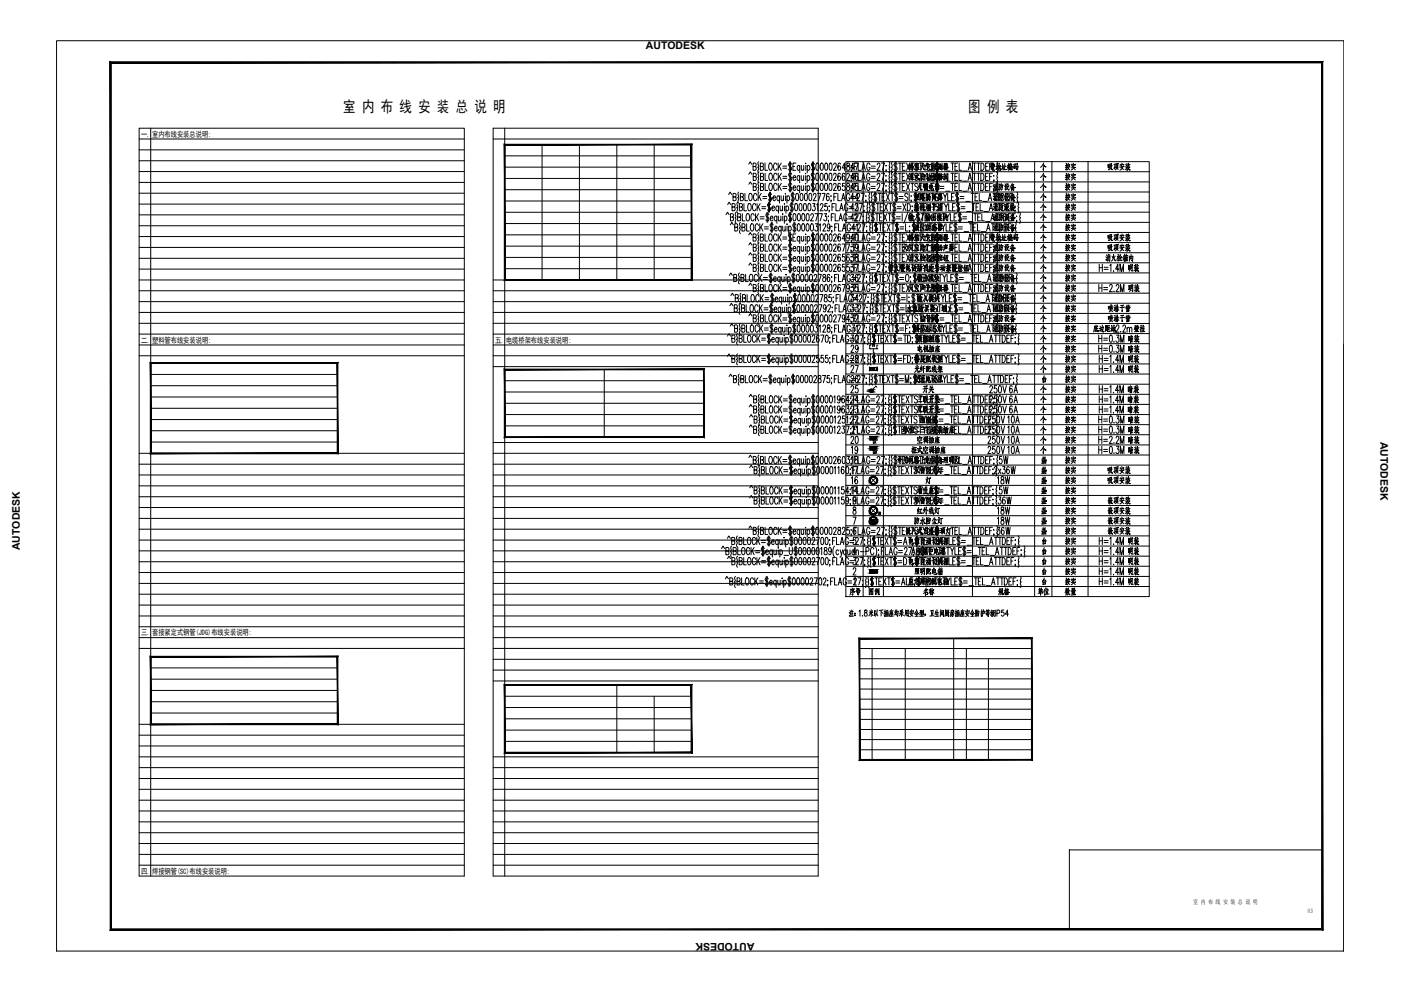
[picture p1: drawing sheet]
<svg xmlns="http://www.w3.org/2000/svg" width="594mm" height="420mm" viewBox="0 0 594 420" stroke-linecap="round" stroke-linejoin="round" font-family="sans-serif">
<defs><g id="words">
<g font-size="6.6">
<text x="145.6" y="47.5">室 内 布 线 安 装 总 说 明</text>
<text x="410.6" y="47.5">图 例 表</text>
<text x="359.5" y="73.4">47</text>
<text x="418.7" y="73.4">带地址编码</text>
<text x="359.5" y="86.4">44</text>
<text x="386.3" y="86.4">短路隔离器</text>
<text x="419.8" y="86.4">消防设备</text>
<text x="359.5" y="90.7">43</text>
<text x="359.5" y="94.9">42</text>
<text x="384.2" y="94.9">输入</text>
<text x="386.3" y="90.7">接线端子箱</text>
<text x="391.2" y="94.9">输出模块</text>
<text x="419.8" y="90.7">消防设备</text>
<text x="419.8" y="94.9">消防设备</text>
<text x="450.5" y="90.7">按实</text>
<text x="386.3" y="99.1">液位传感器</text>
<text x="359.5" y="112.2">38</text>
<text x="419.8" y="112.2">消防设备</text>
<text x="467.8" y="112.2">消火栓箱内</text>
<text x="359.5" y="116.4">37</text>
<text x="375.7" y="116.4">带火警电话插孔的手动报警按钮</text>
<text x="419.8" y="116.4">消防设备</text>
<text x="450.5" y="116.4">按实</text>
<text x="477.3" y="116.4">明装</text>
<text x="359.5" y="120.6">36</text>
<text x="359.5" y="124.9">35</text>
<text x="384.2" y="124.9">火灾声光警报器</text>
<text x="387.7" y="120.6">输出模块</text>
<text x="419.8" y="120.6">消防设备</text>
<text x="419.8" y="124.9">消防设备</text>
<text x="450.5" y="120.6">按实</text>
<text x="477.3" y="124.9">明装</text>
<text x="359.5" y="129.1">34</text>
<text x="387.7" y="129.1">输入模块</text>
<text x="386.3" y="142.2">楼层标志灯</text>
<text x="419.8" y="142.2">消防设备</text>
<text x="462.5" y="142.2">底边距地</text>
<text x="359.5" y="146.4">30</text>
<text x="387.7" y="146.4">数据插座</text>
<text x="450.5" y="146.4">按实</text>
<text x="477.3" y="146.4">暗装</text>
<text x="359.5" y="150.6">29</text>
<text x="359.5" y="154.9">28</text>
<text x="386.3" y="154.9">楼层配线架</text>
<text x="388.1" y="150.6">电视插座</text>
<text x="477.3" y="150.6">暗装</text>
<text x="359.5" y="167.9">25</text>
<text x="390.2" y="167.9">开关</text>
<text x="426.9" y="167.9">6A</text>
<text x="477.3" y="167.9">暗装</text>
<text x="359.5" y="172.2">24</text>
<text x="387.7" y="172.2">三联开关</text>
<text x="426.9" y="172.2">6A</text>
<text x="450.5" y="172.2">按实</text>
<text x="477.3" y="172.2">暗装</text>
<text x="359.5" y="176.4">23</text>
<text x="387.7" y="176.4">双联开关</text>
<text x="426.9" y="176.4">6A</text>
<text x="359.5" y="180.6">22</text>
<text x="388.8" y="180.6">插座箱</text>
<text x="379.2" y="197.9">专用电路上的应急照明灯</text>
<text x="385.2" y="193.7">柜式空调插座</text>
<text x="422.3" y="197.9">5W</text>
<text x="477.3" y="193.7">暗装</text>
<text x="386.3" y="202.1">双管荧光灯</text>
<text x="450.5" y="202.1">按实</text>
<text x="468.5" y="202.1">吸顶安装</text>
<text x="421.6" y="206.4">18W</text>
<text x="468.5" y="206.4">吸顶安装</text>
<text x="359.5" y="210.6">14</text>
<text x="422.3" y="210.6">5W</text>
<text x="382.8" y="227.9">嵌入式方格栅顶灯</text>
<text x="386.6" y="223.7">防水防尘灯</text>
<text x="421.6" y="223.7">18W</text>
<text x="421.6" y="227.9">36W</text>
<text x="450.5" y="227.9">按实</text>
<text x="468.5" y="223.7">嵌顶安装</text>
<text x="468.5" y="227.9">嵌顶安装</text>
<text x="384.2" y="232.1">电源自动切换箱</text>
<text x="477.3" y="232.1">明装</text>
<text x="387.7" y="236.4">型集中电源</text>
<text x="384.2" y="249.4">应急照明配电箱</text>
<text x="477.3" y="249.4">明装</text>
<text x="359.1" y="253.6">序号</text>
<text x="390.2" y="253.6">名称</text>
<text x="422.3" y="253.6">规格</text>
<text x="438.9" y="253.6">单位</text>
<text x="450.5" y="253.6">数量</text>
</g>
<g font-size="6.2">
<text x="359.5" y="77.6">46</text>
<text x="384.2" y="73.4">感温火灾探测器</text>
<text x="384.2" y="77.6">湿式自动报警阀</text>
<text x="450.5" y="73.4">按实</text>
<text x="450.5" y="77.6">按实</text>
<text x="468.5" y="73.4">吸顶安装</text>
<text x="359.5" y="81.8">45</text>
<text x="387.7" y="81.8">火警电话</text>
<text x="419.8" y="81.8">消防设备</text>
<text x="450.5" y="81.8">按实</text>
<text x="450.5" y="86.1">按实</text>
<text x="450.5" y="94.9">按实</text>
<text x="419.8" y="99.1">消防设备</text>
<text x="450.5" y="99.1">按实</text>
<text x="359.5" y="103.4">40</text>
<text x="359.5" y="107.6">39</text>
<text x="381.7" y="107.6">火灾应急广播扬声器</text>
<text x="384.2" y="103.4">感烟火灾探测器</text>
<text x="418.7" y="103.4">带地址编码</text>
<text x="419.8" y="107.6">消防设备</text>
<text x="450.5" y="103.4">按实</text>
<text x="450.5" y="107.6">按实</text>
<text x="468.5" y="103.4">吸顶安装</text>
<text x="468.5" y="107.6">吸顶安装</text>
<text x="384.2" y="111.8">消火栓起泵按钮</text>
<text x="450.5" y="111.8">按实</text>
<text x="450.5" y="124.9">按实</text>
<text x="419.8" y="129.1">消防设备</text>
<text x="450.5" y="129.1">按实</text>
<text x="359.5" y="133.4">33</text>
<text x="359.5" y="137.6">32</text>
<text x="383.1" y="133.4">水流指示器（组）</text>
<text x="389.1" y="137.6">信号阀</text>
<text x="419.8" y="133.4">消防设备</text>
<text x="419.8" y="137.6">消防设备</text>
<text x="450.5" y="133.4">按实</text>
<text x="450.5" y="137.6">按实</text>
<text x="468.8" y="133.4">喷淋干管</text>
<text x="468.8" y="137.6">喷淋干管</text>
<text x="450.5" y="141.8">按实</text>
<text x="479.8" y="141.8">壁挂</text>
<text x="450.5" y="150.6">按实</text>
<text x="450.5" y="154.9">按实</text>
<text x="477.3" y="154.9">明装</text>
<text x="359.5" y="159.1">27</text>
<text x="386.6" y="159.1">光纤配线架</text>
<text x="450.5" y="159.1">按实</text>
<text x="477.3" y="159.1">明装</text>
<text x="359.5" y="163.3">26</text>
<text x="386.6" y="163.3">交流电动机</text>
<text x="450.5" y="163.3">按实</text>
<text x="450.5" y="167.6">按实</text>
<text x="450.5" y="176.4">按实</text>
<text x="381.7" y="184.9">单相二三孔暗装插座</text>
<text x="417.7" y="184.9">250V</text>
<text x="426.2" y="184.9">10A</text>
<text x="450.5" y="180.6">按实</text>
<text x="450.5" y="184.9">按实</text>
<text x="477.3" y="180.6">暗装</text>
<text x="477.3" y="184.9">暗装</text>
<text x="359.5" y="189.1">20</text>
<text x="387.7" y="189.1">空调插座</text>
<text x="417.7" y="189.1">250V</text>
<text x="426.2" y="189.1">10A</text>
<text x="450.5" y="189.1">按实</text>
<text x="477.3" y="189.1">暗装</text>
<text x="364.8" y="193.7" transform="rotate(-90 364.8 193.7)">19</text>
<text x="364.8" y="197.9" transform="rotate(-90 364.8 197.9)">18</text>
<text x="450.5" y="193.3">按实</text>
<text x="450.5" y="197.6">按实</text>
<text x="364.8" y="202.1" transform="rotate(-90 364.8 202.1)">17</text>
<text x="364.8" y="206.4" transform="rotate(-90 364.8 206.4)">16</text>
<text x="450.5" y="206.4">按实</text>
<text x="386.3" y="214.8">单管荧光灯</text>
<text x="387.7" y="210.6">墙上座灯</text>
<text x="421.9" y="214.8">36W</text>
<text x="450.5" y="210.6">按实</text>
<text x="450.5" y="214.8">按实</text>
<text x="468.5" y="214.8">嵌顶安装</text>
<text x="387.7" y="219.1">红外线灯</text>
<text x="421.6" y="219.1">18W</text>
<text x="450.5" y="219.1">按实</text>
<text x="468.5" y="219.1">嵌顶安装</text>
<text x="450.5" y="223.3">按实</text>
<text x="450.5" y="232.1">按实</text>
<text x="450.5" y="236.4">按实</text>
<text x="477.3" y="236.4">明装</text>
<text x="384.2" y="240.6">电源自动切换箱</text>
<text x="386.6" y="244.8">照明配电箱</text>
<text x="450.5" y="240.6">按实</text>
<text x="450.5" y="244.8">按实</text>
<text x="477.3" y="240.6">明装</text>
<text x="477.3" y="244.8">明装</text>
<text x="450.5" y="249.1">按实</text>
<text x="367.2" y="253.3">图例</text>
</g>
<g font-size="5.7">
<text x="364.4" y="99.1" transform="rotate(-90 364.4 99.1)">41</text>
<text x="364.4" y="142.2" transform="rotate(-90 364.4 142.2)">31</text>
<text x="364.4" y="184.9" transform="rotate(-90 364.4 184.9)">21</text>
<text x="358.8" y="262.5">注：</text>
</g>
<g font-size="4.4">
<text x="268.3" y="20.7">由 AUTODESK 由由由由由</text>
<text x="585.4" y="181.6" transform="rotate(90 585.4 181.6)">由 AUTODESK 由由由由由</text>
<text x="8.4" y="238.9" transform="rotate(-90 8.4 238.9)">由 AUTODESK 由由由由由</text>
<text x="325.6" y="399.8" transform="rotate(-180 325.6 399.8)">由 AUTODESK 由由由由由</text>
</g>
<g font-size="4">
<text x="368.3" y="148.2">TV</text>
<text x="372.5" y="193.7" transform="rotate(-90 372.5 193.7)">GK</text>
</g>
<text font-size="3.5" x="374.3" y="219.4" transform="rotate(-90 374.3 219.4)">IR</text>
<g font-size="3.3">
<text x="59.8" y="58">一.</text>
<text x="64.5" y="58">室内布线安装总说明:</text>
<text x="59.8" y="145.3">二.</text>
<text x="64.5" y="145.3">塑料管布线安装说明:</text>
<text x="209.9" y="145.3">五.</text>
<text x="214.6" y="145.3">电缆桥架布线安装说明:</text>
<text x="59.8" y="269.4">三.</text>
<text x="64.5" y="269.3">套接紧定式钢管(JDG)布线安装说明:</text>
<text x="59.8" y="370.5">四.</text>
<text x="64.5" y="370.4">焊接钢管(SC)布线安装说明:</text>
</g>
<g font-size="2.6">
<text x="506" y="383.2">室 内 布 线 安 装 总 说 明</text>
<text x="554.6" y="387">03</text>
</g>
</g></defs>
<!-- layer: PUB_TAB -->
<g fill="none" stroke="#000" stroke-width=".42">
<path d="M214 61.3h79.2v57.4h-79.2zM214 66.1h79.2M214 70.9h79.2M214 75.6h79.2M229.9 61.3v57.4M245.7 61.3v57.4M261.6 61.3v57.4M277.4 61.3v57.4M214 80.4h79.2M214 85.2h79.2M214 90h79.2M214 94.8h79.2"/>
<path d="M214 99.6h79.2M214 104.4h79.2M214 109.1h79.2M214 113.9h79.2M63.9 158.8h79.2M143.1 154h-79.2v38.2h79.2M214 156.6h84.4v28.7h-84.4zM256.2 156.6v28.7M63.9 163.5h79.2M63.9 168.3h79.2M63.9 173.1h79.2M63.9 177.9h79.2"/>
<path d="M214 161.4h84.4M214 166.2h84.4M214 171h84.4M214 175.8h84.4M63.9 182.6h79.2M63.9 187.4h79.2M214 180.6h84.4M143.1 278.4h-79.2v28.7h79.2M364.5 270.7h73v51.5h-73M364.5 275h73M364.5 279.3h73M369.8 275v47.2"/>
<path d="M383.9 275v47.2M404.4 270.7v51.5M409.8 275v47.2M419.1 279.3v42.9M63.9 283.2h79.2M63.9 288h79.2M63.9 292.7h79.2M63.9 297.5h79.2M214 290.4h79.2v28.7h-79.2zM214 295.2h79.2M214 300h79.2M261.6 290.4v28.7"/>
<path d="M277.4 295.2v23.9M364.5 283.5h73M364.5 287.8h73M364.5 292.1h73M364.5 296.4h73M63.9 302.3h79.2M214 304.8h79.2M214 309.5h79.2M214 314.3h79.2M364.5 300.7h73M364.5 305h73M364.5 309.3h73"/>
<path d="M364.5 313.6h73M364.5 317.9h73"/>
</g>
<!-- layer: PUB_TAB_ASSIST -->
<g fill="none" stroke="#000" stroke-width=".42">
<path d="M59 54.4h137.9v317h-137.9zM59 58.9h137.9M63.9 54.4v317M209.1 54.4h137.8v317h-137.8zM209.1 58.9h137.8M214 54.4v317M59 63.5h137.9M59 68.2h137.9M59 72.7h137.9M59 77.3h137.9M59 81.9h137.9M59 86.5h137.9"/>
<path d="M59 91.1h137.9M59 95.7h137.9M59 118.7h137.9M59 100.3h137.9M59 104.9h137.9M59 109.5h137.9M59 114.1h137.9M209.1 118.7h137.8M59 123.3h137.9M59 127.9h137.9M59 132.5h137.9M59 137.1h137.9"/>
<path d="M209.1 123.3h137.8M209.1 127.9h137.8M209.1 132.5h137.8M209.1 137.1h137.8M59 141.6h137.9M59 146.3h137.9M59 150.8h137.9M209.1 141.6h137.8M209.1 146.3h137.8M209.1 150.8h137.8M209.1 155.4h137.8M59 192.2h137.9"/>
<path d="M59 196.8h137.9M209.1 187.6h137.8M209.1 192.2h137.8M209.1 196.8h137.8M59 201.4h137.9M59 206h137.9M59 210.6h137.9M59 215.2h137.9M59 219.8h137.9M209.1 201.4h137.8M209.1 206h137.8M209.1 210.6h137.8"/>
<path d="M209.1 215.2h137.8M209.1 219.8h137.8M59 224.4h137.9M59 229h137.9M59 233.6h137.9M59 238.2h137.9M209.1 224.4h137.8M209.1 229h137.8M209.1 233.6h137.8M209.1 238.2h137.8M59 242.7h137.9M59 247.4h137.9"/>
<path d="M59 251.9h137.9M59 256.5h137.9M209.1 242.7h137.8M209.1 247.4h137.8M209.1 251.9h137.8M209.1 256.5h137.8M59 261.2h137.9M59 265.7h137.9M59 270.3h137.9M59 274.9h137.9M209.1 261.2h137.8M209.1 265.7h137.8"/>
<path d="M209.1 270.3h137.8M209.1 274.9h137.8M209.1 279.5h137.8M209.1 284.1h137.8M209.1 288.7h137.8M59 307.1h137.9M59 311.7h137.9M59 316.3h137.9M59 320.9h137.9M59 325.5h137.9M59 330.1h137.9M59 334.6h137.9"/>
<path d="M59 339.3h137.9M209.1 320.9h137.8M209.1 325.5h137.8M209.1 330.1h137.8M209.1 334.6h137.8M209.1 339.3h137.8M59 343.8h137.9M59 348.4h137.9M59 353.1h137.9M59 357.6h137.9M209.1 343.8h137.8M209.1 348.4h137.8"/>
<path d="M209.1 353.1h137.8M209.1 357.6h137.8M59 362.2h137.9M59 366.8h137.9M209.1 362.2h137.8M209.1 366.8h137.8"/>
</g>
<!-- layer: PUB_TAB -->
<g fill="#000" stroke="#000" stroke-width=".42">
<path d="M213.9 61.2l.3 .3 79.2-.3zM214.2 61.5l79.2-.3-.3 .3zM293.1 61.5l.3 57.3v-57.6zM293.1 61.5l.3 57.3-.3-.3zM213.9 118.8h79.5l-.3-.3zM213.9 118.8l.3-.3h78.9zM213.9 61.2v57.6l.3-.3zM213.9 61.2l.3 .3v57z"/>
<path d="M63.7 153.8l.4 .3 79.2-.3zM64.1 154.1l79.2-.3-.3 .3zM143.3 153.8l-.3 .3 .3 38.3zM143 154.1l.3 38.3-.3-.3zM63.7 192.4h79.6l-.3-.3zM63.7 192.4l.4-.3h78.9zM63.7 153.8v38.6l.4-.3zM63.7 153.8l.4 .3v38z"/>
<path d="M213.9 156.5l.3 .3 84.4-.3zM214.2 156.8l84.4-.3-.3 .3zM298.6 156.5l-.3 .3 .3 28.7zM298.3 156.8l.3 28.7-.3-.3zM213.9 185.5h84.7l-.3-.3zM214.2 185.2h84.1l-84.4 .3zM213.9 156.5v29l.3-.3zM213.9 156.5l.3 .3v28.4z"/>
<path d="M63.7 278.3l.4 .3 79.2-.3zM64.1 278.6l79.2-.3-.3 .3zM143 278.6l.3 28.7v-29zM143 278.6l.3 28.7-.3-.4zM63.7 307.3h79.6l-.3-.4zM63.7 307.3l.4-.4h78.9zM63.7 278.3v29l.4-.4zM63.7 278.3l.4 .3v28.3z"/>
<path d="M213.9 290.3l.3 .3 79.2-.3zM214.2 290.6l79.2-.3-.3 .3zM293.1 290.6l.3 28.7v-29zM293.1 290.6l.3 28.7-.3-.4zM213.9 319.3h79.5l-.3-.4zM214.2 318.9h78.9l-79.2 .4zM213.9 290.3v29l.3-.4zM213.9 290.3l.3 .3v28.3z"/>
</g>
<!-- layer: DQ -->
<path d="M364.3 270.6l.3 .2 73.1-.2zM364.6 270.8l73.1-.2-.3 .2zM437.7 270.6l-.3 .2 .3 51.5zM437.4 270.8l.3 51.5-.3-.3zM364.3 322.3h73.4l-.3-.3zM364.3 322.3l.3-.3h72.8zM364.3 270.6v51.7l.3-.3zM364.3 270.6l.3 .2v51.2z" fill="#000" stroke="#000" stroke-width=".42"/>
<!-- layer: PUB_TITLE -->
<path d="M46.7 26.2v368.1l.5-.5zM46.7 26.2l.5 .5v367.1zM46.7 26.2l.5 .5 513.7-.5zM47.2 26.7l513.7-.5-.5 .5zM560.9 26.2l-.5 .5 .5 367.6zM560.4 26.7l.5 367.6-.5-.5zM46.7 394.3h514.2l-.5-.5zM47.2 393.8h513.2l-513.7 .5z" fill="#000" stroke="#000" stroke-width=".42"/>
<path d="M24 17.3h545.8v385.9h-545.8z" fill="none" stroke="#000" stroke-width=".42"/>
<!-- layer: TEL_TITLE -->
<path d="M569.8 145.9h.1M569.8 145.9v257.3M569.8 403.2h.1" fill="none" stroke="#000" stroke-width=".42"/>
<!-- layer: 0 -->
<g fill="none" stroke="#000" stroke-width=".42">
<path d="M370.1 156l.4 .2-.2 .6zM370.7 156.4h.2M371 156h-.3v.8M371 186.8v1.2M371.1 187.3l.4 .7M371.5 186.8l-.5 .8M453.5 360.3h107.1v33.7h-107.1z"/>
<circle cx="369.8" cy="156.3" r=".34"/>
</g>
<!-- layer: TEL_TAB -->
<g fill="none" stroke="#000" stroke-width=".42">
<path d="M317.5 69.6l.6-1 .7 1M317.5 73.9l.7-1 .6 1M317.5 78.1l.7-1 .6 1M319.3 70.6l1.1-.2v-1.1l-1.1-.2v3.1l1.2-.3 .2-.7-.5-.6M319.4 74.9l1.1-.1v-1.2l-1.1-.2v3.1l1.1-.1 .2-.9-.5-.6M319.4 79.2l1.1-.2v-1.1l-1.1-.2v3.1l1.1-.2 .2-.8-.5-.6M321.8 68.6a1.44 1.44 0 0 0-.1 1.8l-.4 .5 .4 .4a1.5 1.5 0 0 0 .1 1.9M321.8 72.9a1.5 1.5 0 0 0-.1 1.9l-.4 .4 .4 .4a1.5 1.5 0 0 0 .1 1.9M321.8 77.1a1.5 1.5 0 0 0-.1 1.9l-.4 .5 .4 .4a1.44 1.44 0 0 0 .1 1.9M322.4 70.6l1.1-.2v-1.1l-1.1-.2v3.1l1.2-.3v-1l-.4-.3M322.5 74.9l1.1-.1v-1.2l-1.1-.2v3.1l1.2-.3v-1l-.4-.3M322.5 79.2l1.1-.2v-1.1l-1.1-.2v3.1l1.2-.3v-1l-.4-.3"/>
<path d="M324.4 69.1v3.1h1.1M324.4 73.4v3.1h1.1M324.4 77.7v3.1h1.1M326.3 69.3l.2-.2a1.69 1.69 0 0 1 1 1.6 1.69 1.69 0 0 1-1 1.5 2.41 2.41 0 0 1-.2-2.9zM326.4 73.6l.2-.2a1.82 1.82 0 0 1 .5 3l-.2 .1a1.82 1.82 0 0 1-.5-2.9zM326.4 77.9l.2-.2a1.82 1.82 0 0 1 .5 2.9l-.2 .2a1.82 1.82 0 0 1-.5-2.9zM329.4 69.9l-.4-.8a1.72 1.72 0 0 0-1 1.6 1.72 1.72 0 0 0 1 1.5l.4-.7M329.5 74.2l-.5-.8a1.77 1.77 0 0 0-.5 3l.5 .1 .5-.7M329.5 78.4l-.5-.7a1.77 1.77 0 0 0-.5 2.9l.5 .2 .5-.7M330 69.1v3.1M330 73.4v3.1M330 77.7v3.1"/>
<path d="M330.4 70.4l.9 1.8M330.5 74.8l.8 1.7M330.5 79l.8 1.8M331.3 69.1l-1.3 2.1M331.3 73.4l-1.3 2.1M331.3 77.7l-1.3 2.1M331.9 70.4h1.7M331.9 71.3h1.7M332 74.8h1.7M332 75.6h1.7M332 79h1.7M332 79.9h1.7"/>
<path d="M334.8 68.6l.1 12.8M335.2 68.6v4.2M335.3 72.9v8.5M335.7 69.6a.69 .69 0 0 0-1.1-.3 .69 .69 0 0 0 .2 1.1l.5 .3a.76 .76 0 0 1 .4 1.1 .76 .76 0 0 1-1.2 .3l-.1-.3M335.7 73.9a.71 .71 0 0 0-1.1-.3 .71 .71 0 0 0 .2 1.2l.8 .5 .1 .8-.4 .4-.9-.4M335.7 78.1a.71 .71 0 0 0-1.1-.2 .71 .71 0 0 0 .2 1.1l.6 .3a.76 .76 0 0 1 .3 1.1 .76 .76 0 0 1-1.1 .2l-.2-.3M336.2 70.6h.8M336.3 75.3h1.1l-.2-.7a.99 .99 0 0 0-1.1 .7 .99 .99 0 0 0 .6 1.2l.7-.4M336.3 79.6h1.1l-.2-.7a.96 .96 0 0 0-1.1 .7 .96 .96 0 0 0 .6 1.2l.7-.5M337.5 69.1h-1.3v3.1h1.3M339.1 74.9l-.2-.3a.99 .99 0 0 0-1.1 .7 .99 .99 0 0 0 .6 1.2l.7-.4M339.1 79.2l-.2-.3a.96 .96 0 0 0-1.1 .7 .96 .96 0 0 0 .6 1.2l.7-.5"/>
<path d="M339.1 74.5v3M339.1 78.7v3.1M339.1 70.6l-.2-.3a.99 .99 0 0 0-1 .8 .99 .99 0 0 0 .6 1.1l.6-.4M339.1 70.1v3.1M339.8 74.5v1.9l.5 .1 .5-.6M339.8 78.7v1.9l.5 .2 .5-.6M339.8 70.1l.1 2 .4 .1 .5-.6M340.8 74.5v2M340.8 78.7v2.1M340.8 70.1v2.1M341.6 73.4v.3zM341.6 77.7v.3z"/>
<path d="M341.6 74.5v2M341.6 78.7v2.1M341.7 69.1v.3zM341.7 70.1v2.1M342.3 74.9l.1-.3a.99 .99 0 0 1 1.1 .7 .99 .99 0 0 1-.6 1.2l-.6-.4M342.3 79.2l.1-.3a.97 .97 0 0 1 1.1 .7 .97 .97 0 0 1-.6 1.2l-.6-.5M342.3 74.5v3M342.3 78.7v3.1M342.3 70.6l.4-.5a1.08 1.08 0 0 1 .7 1.1 1.08 1.08 0 0 1-.7 1l-.4-.4M342.3 70.1v3.1M344.5 68.6v12.8M344.9 72.9v8.5"/>
<path d="M344.9 68.6v4.2M345.3 73.9a.71 .71 0 0 0-1.1-.3 .71 .71 0 0 0 .2 1.2l.9 .5v.8l-.4 .4-.9-.4M345.3 78.1a.71 .71 0 0 0-1.1-.2 .71 .71 0 0 0 .2 1.1l.6 .3a.76 .76 0 0 1 .3 1.1 .76 .76 0 0 1-1.1 .2l-.2-.3M345.4 69.6a.69 .69 0 0 0-1.1-.3 .69 .69 0 0 0 .2 1.1l.5 .3a.76 .76 0 0 1 .4 1.1 .76 .76 0 0 1-1.2 .3l-.1-.3M346.2 73.6l.5-.2 .4 .6v1.9l-.4 .6-.7-.6zM346.2 77.9h.7l.2 .4v1.9l-.4 .6-.7-.6zM346.2 69.3l.3-.2a1.93 1.93 0 0 1 0 3.1l-.6-1.3zM348.1 73.6l.4-.2 .5 .6v1.9l-.5 .6-.7-.6zM348.1 77.9h.7l.2 .4v1.9l-.5 .6-.7-.6zM348.1 69.3l.5-.2 .4 .6v1.9l-.4 .6-.5-.1-.3-1.2zM349.9 73.6h.8l.1 .4v1.9l-.4 .6-.5-.1-.3-1.2zM349.9 77.9h.8l.1 .4v1.9l-.4 .6-.5-.2-.3-1.1z"/>
<path d="M350 69.3l.4-.2 .5 .6v1.9l-.5 .6-.4-.1-.3-1.2zM351.8 73.6h.7l.2 .4v1.9l-.5 .6-.4-.1-.3-1.2zM351.8 77.9h.7l.2 .4v1.9l-.5 .6-.4-.2-.3-1.1zM351.8 69.3l.5-.2 .4 .6v1.9l-.4 .6-.7-.6zM353.5 74.2v-.2a.59 .59 0 0 1 .7-.5 .59 .59 0 0 1 .4 .8l-1.2 2.2h1.3M353.5 78.4l.1-.4a.65 .65 0 0 1 .9-.1 .65 .65 0 0 1 0 1l-1.1 1.9h1.3M353.5 69.9a.57 .57 0 0 1 .5-.8 .57 .57 0 0 1 .6 .6l-1.2 2.5h1.3M356.3 73.9l-.5-.5a2.08 2.08 0 0 0 .1 3.1 1.06 1.06 0 0 0 .5-1 1.06 1.06 0 0 0-.6-.9l-.6 .9M356.3 78.1l-.5-.4a2.08 2.08 0 0 0 .1 3.1 .9 .9 0 0 0 .5-1.1 .9 .9 0 0 0-.9-.7l-.3 .8M356.4 69.6l-.6-.5a2.12 2.12 0 0 0 .1 3.1 .93 .93 0 0 0 .6-1 .93 .93 0 0 0-1-.8l-.2 .8M358.2 73.9l-.5-.5a2.08 2.08 0 0 0 0 3.1 1.06 1.06 0 0 0 .6-1 1.06 1.06 0 0 0-.6-.9l-.6 .9M358.2 77.7h-.9v1.2a.9 .9 0 0 1 1.1 .9 .9 .9 0 0 1-1.1 .8l-.2-.4"/>
<path d="M358.5 71.2h-1.3l.9-2.1v3.1M358.7 68.5h128.6v184.4h-128.6zM358.7 72.8h128.6M358.7 77.1h128.6M366 68.5v184.4M368.9 74.2l-.5-.8a1.79 1.79 0 0 0-.6 3l.6 .1 .4-.4 .1-.8h-.5M368.9 78.4l-.5-.7a1.79 1.79 0 0 0-.6 2.9h.8l.3-1h-.5M368.9 69.9l-.4-.8a1.83 1.83 0 0 0-.6 3h.7l.3-1.1h-.4M369.4 74.8h1.7M369.4 75.6h1.7M369.4 79h1.7M369.4 79.9h1.7"/>
<path d="M369.5 70.4h1.7M369.5 71.3h1.7M371.9 74.2l.2-.5a.63 .63 0 0 1 .9 0 .63 .63 0 0 1 0 .9l-1.2 1.9h1.4M371.9 78.4l.2-.4a.65 .65 0 0 1 .9 0 .65 .65 0 0 1 0 .9l-1.2 1.9h1.4M372 69.9l.1-.5a.65 .65 0 0 1 .9 0 .65 .65 0 0 1 0 .9l-1.1 1.9h1.3M373.7 73.4h1.3l-.9 3.1M373.7 77.7h1.3l-.9 3.1M373.7 69.1h1.4l-1 3.1M374.6 68.5v184.4M375.7 74.5h.1M375.7 76.5v-.3l-.1 .9M375.7 78.7v.3z"/>
<path d="M375.7 70.1v.3zM375.7 72.2v-.3l-.1 .9M376.9 72.9a1.5 1.5 0 0 1 .1 1.9l.3 .4-.3 .4a1.5 1.5 0 0 1-.1 1.9M376.9 77.1a1.5 1.5 0 0 1 .1 1.9l.3 .5-.3 .4a1.44 1.44 0 0 1-.1 1.9M376.9 68.6a1.51 1.51 0 0 1 .1 1.8l.4 .5-.4 .4a1.58 1.58 0 0 1-.1 1.9M378.4 72.9a1.58 1.58 0 0 0-.1 1.9l-.4 .4 .4 .4a1.58 1.58 0 0 0 .1 1.9M378.4 77.1a1.58 1.58 0 0 0-.1 1.9l-.4 .5 .4 .4a1.51 1.51 0 0 0 .1 1.9M378.4 68.6a1.51 1.51 0 0 0-.1 1.8l-.3 .5 .3 .4a1.58 1.58 0 0 0 .1 1.9M379.5 68.6v12.8M379.9 72.9l-.1 12.7M379.9 68.6v4.2M380.4 73.9a.71 .71 0 0 0-1.2-.3 .71 .71 0 0 0 .2 1.2l.9 .5 .1 .8-.5 .4-.9-.4"/>
<path d="M380.4 78.1a.71 .71 0 0 0-1.2-.2 .71 .71 0 0 0 .2 1.1l.6 .3a.76 .76 0 0 1 .3 1.1 .76 .76 0 0 1-1.1 .2l-.2-.3M380.4 69.6a.69 .69 0 0 0-1.1-.3 .69 .69 0 0 0 .2 1.1l.5 .3a.76 .76 0 0 1 .4 1.1 .76 .76 0 0 1-1.1 .3l-.2-.3M380.9 73.4h1.3M380.9 77.7h1.3M380.9 69.1h1.4M381.6 73.4v3.1M381.6 77.7v3.1M381.6 69.1v3.1M383.8 77.7h-1.2v3.1h1.2M384.4 77.7l1.3 3.1M385.7 77.7l-1.3 3.1M403.9 77.7v3.1"/>
<path d="M404.9 74.9h.8M404.9 79.2h.8M404.9 70.6h.8M406.1 73.4h-1.2v3.1h1.2M406.1 77.7h-1.2v3.1h1.2M406.2 69.1h-1.3v3.1h1.3M406.7 73.4v3.1h1.1M406.7 77.7v3.1h1.1M406.7 69.1v3.1h1.1M408.2 76.8h1.9M408.3 72.5h1.9M410.5 76.5l.8-3.1 .7 3.1"/>
<path d="M410.5 72.2l.8-3.1 .8 3.1M410.8 75.5h.9M410.8 79.8h.9M410.8 71.2h1M412.4 68.5v184.4M412.6 73.4h1.3M412.6 77.7h1.3M412.6 69.1h1.3M413.2 73.4v3.1M413.2 77.7v3.1M413.2 69.1v3.1M414.2 73.4h1.3"/>
<path d="M414.2 77.7h1.3M414.3 69.1h1.3M414.9 73.4v3.1M414.9 77.7v3.1M414.9 69.1v3.1M415.9 73.4a1.66 1.66 0 0 1 1.4 1.2 1.66 1.66 0 0 1-.5 1.8l-.9 .1zM415.9 77.7a1.66 1.66 0 0 1 1.4 1.2 1.66 1.66 0 0 1-.5 1.7l-.9 .2zM416 69.1a1.68 1.68 0 0 1 1.4 1.2 1.68 1.68 0 0 1-.5 1.8l-.9 .1zM419.1 73.4h-1.2v3.1M420.9 73.4h-1.3v3.1M422.6 72.9a1.5 1.5 0 0 1 .1 1.9l.4 .4-.4 .4a1.5 1.5 0 0 1-.1 1.9M438.7 68.5v184.4"/>
<path d="M442.4 69.6l.8 1.1h.4l-.6-.2M442.4 73.9l.8 1.1h.4l-.6-.2M442.4 78.1l.8 1.2h.4l-.6-.2M442.4 70.1v2.1v-.6M442.4 74.5v2v-.6M442.4 78.7v2.1v-.6M442.5 69.1l-1.3 1.9M442.5 73.4l-1.3 1.8M442.5 77.7l-1.3 1.8M446.1 68.5v184.4M461.4 68.5v184.4M307.8 91l.7-1 .6 1"/>
<path d="M308.6 86.7l.6-1 .7 1M309 82.5l.6-1.1 .7 1.1M309.7 95.3l.6-1 .7 1M309.7 92l1.1-.1v-1.2l-1.1-.1v3l1.1-.1 .2-.9-.5-.6M310.4 87.8l1.2-.2v-1.2l-1.2-.1v3.1l1.2-.2 .1-.9-.4-.5M310.8 83.5l1.3-.3-.2-1-1.1-.2v3.1l1.3-.3v-1l-.4-.3M311.6 96.4l1.1-.2v-1.2l-1.1-.1v3.1l1.1-.3 .1-.8-.4-.5M312.2 90a1.5 1.5 0 0 0-.1 1.9l-.4 .4 .4 .5a1.44 1.44 0 0 0 .1 1.9M312.8 92l1.1-.1v-1.2l-1.1-.1v3l1.1-.1 .2-.9-.5-.6M312.8 85.7l-.3 .6 .2 1.3-.3 .5 .3 .4-.2 1.3 .3 .6M313.3 81.4l-.4 .6 .3 1.3-.4 .5 .4 .4-.3 1.3 .4 .6M313.5 87.8l1.1-.2v-1.2l-1.1-.1v3.1l1.2-.3v-1l-.3-.3"/>
<path d="M313.9 83.5l1.1-.2v-1.1l-1.1-.2v3.1l1.2-.3 .1-.7-.4-.6M314 94.3a1.5 1.5 0 0 0-.1 1.9l-.4 .4 .4 .5a1.5 1.5 0 0 0 .1 1.9M314.6 96.4l1.2-.2v-1.2l-1.2-.1v3.1l1.2-.3 .1-.8-.4-.5M314.8 90.6v3h1.1M315.5 86.3v3.1h1.1M315.9 82v3.1h1.1M316.6 94.9v3.1h1.1M316.7 90.7l.2-.1a1.79 1.79 0 0 1 .6 2.9l-.2 .1a1.77 1.77 0 0 1-.6-2.9zM317.4 86.4l.2-.1a1.77 1.77 0 0 1 .6 2.9l-.2 .2a1.79 1.79 0 0 1-.6-3zM317.5 99.6l.6-1 .7 1M317.8 82.2l.2-.2a1.72 1.72 0 0 1 1 1.5 1.72 1.72 0 0 1-1 1.6 2.49 2.49 0 0 1-.2-2.9zM318.5 95l.2-.1a1.79 1.79 0 0 1 .6 2.9l-.2 .2a1.8 1.8 0 0 1-.6-3z"/>
<path d="M319.8 91.3l-.5-.7a1.79 1.79 0 0 0-.5 2.9l.5 .1 .5-.7M320.4 90.6v3M320.5 87l-.5-.7a1.77 1.77 0 0 0-.5 2.9l.5 .2 .5-.8M320.8 91.9l.9 1.7M320.9 82.8l-.5-.8a1.72 1.72 0 0 0-.9 1.5 1.72 1.72 0 0 0 .9 1.6l.5-.8M321 86.3v3.1M321.5 82v3.1M321.5 87.6l.9 1.8M321.6 95.6l-.4-.7a1.79 1.79 0 0 0-.6 2.9l.6 .2 .4-.8M321.7 90.6l-1.3 2M321.8 98.6a1.49 1.49 0 0 0-.1 1.9l-.4 .4 .4 .4a1.5 1.5 0 0 0 .1 2M321.9 83.3l.9 1.8"/>
<path d="M322.2 94.9v3.1M322.3 91.9h1.7M322.3 92.8h1.7M322.4 86.3l-1.4 2M322.7 96.2l.8 1.8M322.8 82l-1.3 2.1M323 87.6h1.7M323 88.5h1.7M323.5 83.3h1.6M323.5 84.2h1.6M323.5 94.9l-1.3 2M324.1 96.2h1.7"/>
<path d="M324.1 97.1h1.7M324.4 99.2v3h1.1M325.2 90v4.2M325.6 90v4.2M325.9 85.7v4.3M326 91a.7 .7 0 0 0-1.1-.2 .7 .7 0 0 0 .2 1.1l.6 .3a.76 .76 0 0 1 .3 1.1 .76 .76 0 0 1-1.1 .2l-.1-.3M326.3 99.3l.2-.1a1.77 1.77 0 0 1 .6 2.9l-.2 .1a1.77 1.77 0 0 1-.6-2.9zM326.3 81.4v8.6M326.6 92.5h1.1l-.1-.8a.99 .99 0 0 0-1.1 .8 .99 .99 0 0 0 .6 1.1l.6-.4M326.7 81.4v4.2M326.8 86.7a.7 .7 0 0 0-1.2-.2 .7 .7 0 0 0 .2 1.1l.8 .5 .2 .8-.5 .5-.9-.5M327.1 94.3v4.2"/>
<path d="M327.2 82.5a.69 .69 0 0 0-1.2-.3 .69 .69 0 0 0 .2 1.1l.6 .3a.76 .76 0 0 1 .3 1.1 .76 .76 0 0 1-1.1 .2l-.1-.3M327.3 88.2h1.2l-.3-.7a.99 .99 0 0 0-1.1 .7 .99 .99 0 0 0 .7 1.2l.7-.5M327.4 94.3v4.2M327.7 83.9h1.2l-.2-.7a.99 .99 0 0 0-1.1 .7 .99 .99 0 0 0 .6 1.2l.7-.5M327.9 95.3a.69 .69 0 0 0-1.2-.3 .69 .69 0 0 0 .2 1.2l.6 .3a.76 .76 0 0 1 .3 1 .76 .76 0 0 1-1 .3l-.2-.3M328.5 96.8h1.1l-.2-.7a.99 .99 0 0 0-1.1 .7 .99 .99 0 0 0 .6 1.2l.7-.5M329.4 92l-.2-.3a.99 .99 0 0 0-1 .8 .99 .99 0 0 0 .5 1.1l.7-.4M329.4 99.9l-.4-.7a1.74 1.74 0 0 0-.6 2.9l.6 .1 .4-.7M329.4 91.6v3.1M330 99.2v3M330.1 91.6v1.9l.6 .1 .4-.6M330.1 87.8l-.2-.3a.99 .99 0 0 0-1.1 .7 .99 .99 0 0 0 .7 1.2l.6-.5"/>
<path d="M330.1 87.3v3.1M330.5 83.5l-.1-.3a.99 .99 0 0 0-1.1 .7 .99 .99 0 0 0 .6 1.2l.6-.5M330.5 83v3.1M330.8 87.3l.1 1.9 .4 .2 .5-.6M331.1 91.6v2M331.2 83l.1 1.9 .5 .2 .4-.6M331.2 96.4l-.3-.5a1.08 1.08 0 0 0-.8 1 1.08 1.08 0 0 0 .8 1.1l.3-.5M331.2 95.9v3.1M331.3 99.2l-1.3 2M331.8 87.3v2.1M331.9 95.9l.1 1.9 .5 .2 .4-.6M331.9 90.6v.3z"/>
<path d="M331.9 91.6v2M332.2 83v2.1M332.6 92l.2-.3a.99 .99 0 0 1 1.1 .8 .99 .99 0 0 1-.7 1.1l-.6-.4M332.6 91.6v3.1M332.6 86.3v.3zM332.6 87.3v2.1M332.9 95.9v2.1M333.1 82v.3zM333.1 83v2.1M333.3 87.8l.2-.3a.99 .99 0 0 1 1.1 .7 .99 .99 0 0 1-.6 1.2l-.7-.5M333.3 87.3v3.1M333.7 83.5l.2-.3a.99 .99 0 0 1 1.1 .7 .99 .99 0 0 1-.6 1.2l-.7-.5"/>
<path d="M333.7 83v3.1M333.7 94.9v.3zM333.7 95.9v2.1M334.4 96.4l.2-.3a.99 .99 0 0 1 1.1 .7 .99 .99 0 0 1-.6 1.2l-.7-.5M334.4 95.9v3.1M334.8 90v4.2M334.8 98.6l.1 17.1M335.2 90v4.2M335.2 98.6v4.2M335.5 85.7v4.3M335.7 91a.71 .71 0 0 0-1.2-.3 .71 .71 0 0 0 .3 1.2l.5 .3a.76 .76 0 0 1 .4 1.1 .76 .76 0 0 1-1.2 .2l-.1-.3M335.7 99.6a.71 .71 0 0 0-1.2-.3 .71 .71 0 0 0 .3 1.2l.7 .4 .2 .9-.5 .4-.8-.4"/>
<path d="M335.9 81.4v8.6M336.3 81.4v4.2M336.4 86.7a.7 .7 0 0 0-1.2-.2 .7 .7 0 0 0 .2 1.1l.8 .5 .2 .8-.5 .5-.8-.5M336.5 90.7h.8l.2 .5v1.8l-.5 .6-.5-.1-.2-.5zM336.7 94.3v4.2M336.8 82.5a.69 .69 0 0 0-1.1-.3 .69 .69 0 0 0 .2 1.1l.5 .3a.75 .75 0 0 1 .4 1.1 .75 .75 0 0 1-1.1 .2l-.2-.3M337 94.3v4.2M337.2 86.4h.8l.1 .5v1.9l-.4 .6-.5-.2-.3-1.1zM337.5 99.2h-1.3v3h1.3M337.5 95.3a.69 .69 0 0 0-1.1-.3 .69 .69 0 0 0 .2 1.2l.5 .3a.76 .76 0 0 1 .4 1.1 .76 .76 0 0 1-1.1 .2l-.2-.3M337.6 82.2l.5-.2 .5 .6v1.9l-.5 .6-.5-.2-.3-1.1zM338.3 95l.3-.1a1.93 1.93 0 0 1 0 3.1l-.5-1.4z"/>
<path d="M338.4 90.7h.7l.2 .5v1.8l-.4 .6-.7-.6zM339.1 86.4h.7l.2 .5v1.9l-.5 .6-.4-.2-.3-1.1zM339.5 82.2l.5-.2 .4 .6v1.9l-.4 .6-.5-.2-.3-1.1zM340.2 95l.3-.1a1.93 1.93 0 0 1 0 3.1l-.6-1.4zM340.3 90.7h.7l.2 .5v1.8l-.5 .6-.7-.6zM340.9 86.4h.8l.2 .5v1.9l-.5 .6-.5-.2-.1-.4zM341.4 82.2l.4-.2 .5 .6v1.9l-.5 .6-.6-.6zM341.7 99.2v.2zM342.1 95l.2-.1a1.93 1.93 0 0 1 0 3.1l-.5-1.4zM342.1 90.7h.7l.3 .5v1.8l-.5 .6-.7-.6zM342.8 86.4h.8l.3 1.2-.2 1.2-.4 .6-.5-.2-.2-.4zM343.2 82.2l.5-.2 .5 .6v1.9l-.5 .6-.6-.6z"/>
<path d="M343.8 91.3l.1-.4a.63 .63 0 0 1 .9-.1 .63 .63 0 0 1 0 .9l-1.1 1.9h1.3M343.9 95l.3-.1a1.93 1.93 0 0 1 0 3.1l-.6-1.4zM344.5 98.6v17.1M344.6 86.3h1l-.6 1.2a.92 .92 0 0 1 .7 1.1 .92 .92 0 0 1-1.1 .6l-.2-.4M344.9 82.8l.1-.5a.65 .65 0 0 1 .9-.1 .65 .65 0 0 1 0 1l-1.1 1.9h1.3M344.9 98.6v4.2M345.4 99.6a.71 .71 0 0 0-1.2-.3 .71 .71 0 0 0 .3 1.2l.7 .4 .2 .9-.5 .4-.8-.4M345.6 90.6h1.3l-1 3M345.7 94.9h1l-.5 1.2a.9 .9 0 0 1 .6 1.1 .9 .9 0 0 1-1.1 .6l-.2-.4M346.2 99.3l.5-.1a2.06 2.06 0 0 1-.2 3l-.6-1.3zM346.3 86.9l.4-.6v3.1M346.7 82h1.3l-.9 3.1"/>
<path d="M347.4 95.5l.4-.6v3.1M347.4 90.6h1.3l-.9 3M347.8 87l.2-.4a.64 .64 0 0 1 .9-.1 .64 .64 0 0 1 0 1l-1.1 1.9h1.3M348.1 99.3h.8l.1 .4v1.9l-.4 .6-.5-.1-.3-1.2zM348.6 82h1.3l-1 3.1M349 95.6l.1-.4a.65 .65 0 0 1 .9-.1 .65 .65 0 0 1 0 1l-1.1 1.9h1.3M349.5 90.6h1l-.5 1.1a.92 .92 0 0 1 .6 1.1 .92 .92 0 0 1-1.1 .7l-.2-.5M350 99.3h.7l.2 .4v1.9l-.5 .6-.4-.1-.3-1.2zM350.8 86.3h-1v1.2a.91 .91 0 0 1 1.1 .8 .91 .91 0 0 1-1.1 .9l-.2-.4M351.3 91.6v.3zM351.3 93.6v-.3l-.1 .9M351.6 87.3h.1"/>
<path d="M351.6 82.5l-.4-.5a2.02 2.02 0 0 0-.1 3.1 .92 .92 0 0 0 .5-1 .92 .92 0 0 0-.9-.8l-.3 .8M351.6 89.4v-.3l-.1 .9M351.8 99.3h.8l.1 .4v1.9l-.4 .6-.7-.6zM351.9 95.9l-.2 .7a.81 .81 0 0 1-.9-.8 .81 .81 0 0 1 .9-.8l.2 .9a1.59 1.59 0 0 1-.7 2.1l-.4-.5M352.4 83v.3zM352.4 85.1v-.3l-.1 .8M352.5 92h.7M352.7 95.9v.3zM352.7 98v-.3l-.1 .8M352.8 87.8h.8M353.5 99.9v-.2a.59 .59 0 0 1 .7-.5 .59 .59 0 0 1 .4 .8l-1.2 2.2h1.3M353.6 83.5h.8"/>
<path d="M353.7 90.6h-1.2v3M353.9 96.4h.8M354 86.3h-1.2v3.1M354.1 90.6v3h1.2M354.5 86.3v3.1h1.1M354.8 82h-1.2v3.1M355.1 94.9h-1.2v3.1M355.3 82v3.1h1.1M355.6 94.9v3.1h1.1M355.8 93.6l.7-3 .7 3M356 92.6h.9M356.1 89.4l.7-3.1 .8 3.1"/>
<path d="M356.3 88.3h1M356.4 99.6l-.6-.4a2.08 2.08 0 0 0 .1 3 1.06 1.06 0 0 0 .6-.9 1.06 1.06 0 0 0-.7-1l-.5 .9M356.9 85.1l.7-3.1 .7 3.1M357.2 84.1h.9M357.2 98l.8-3.1 .7 3.1M358.7 81.4h128.6M358.7 85.7h128.6M358.7 90h128.6M358.7 94.3h128.6M358.7 98.6h128.6M365.5 94.9h1.3l-.9 3.1M367.1 83v.3z"/>
<path d="M367.1 85.1v-.3v.8M367.2 90a1.5 1.5 0 0 1 .1 1.9l.4 .4-.4 .5a1.44 1.44 0 0 1-.1 1.9M367.5 95.9v.3zM367.5 98v-.3l-.1 .8M367.6 85.7a1.49 1.49 0 0 1 .1 1.9l.3 .5-.3 .4a1.5 1.5 0 0 1-.1 1.9M368.3 81.4a1.51 1.51 0 0 1 .2 1.9l.3 .5-.3 .4a1.58 1.58 0 0 1-.2 1.9M368.7 94.3a1.5 1.5 0 0 1 .1 1.9l.3 .4-.3 .5a1.5 1.5 0 0 1-.1 1.9M368.7 90a1.5 1.5 0 0 0-.1 1.9l-.4 .4 .4 .5a1.44 1.44 0 0 0 .1 1.9M368.9 99.9l-.4-.7a1.77 1.77 0 0 0-.6 2.9l.6 .1 .3-.4 .1-.8h-.4M369 85.7a1.49 1.49 0 0 0 0 1.9l-.4 .5 .4 .4a1.5 1.5 0 0 0 0 1.9M369.9 81.4a1.44 1.44 0 0 0-.1 1.9l-.4 .5 .4 .4a1.5 1.5 0 0 0 .1 1.9M369.9 90v4.2"/>
<path d="M370.1 85.7v8.6l-.3 .6 .3 1.3-.4 .4 .4 .5-.3 1.3 .3 .6M370.5 85.7v4.3M370.7 91a.71 .71 0 0 0-1.2-.3 .71 .71 0 0 0 .3 1.2l.5 .3a.76 .76 0 0 1 .4 1.1 .76 .76 0 0 1-1.1 .2l-.2-.3M371 81.4v4.2M371 86.7a.7 .7 0 0 0-1.1-.2 .7 .7 0 0 0 .2 1.1l.7 .5 .2 .8-.5 .5-.8-.5M371.2 90.6h1.4M371.3 94.3v4.2M371.3 81.4v4.2M371.6 86.3h1.3M371.7 94.3v4.2M371.8 82.5a.69 .69 0 0 0-1.1-.3 .69 .69 0 0 0 .2 1.1l.5 .3a.75 .75 0 0 1 .4 1.1 .75 .75 0 0 1-1.1 .2l-.2-.3M371.9 90.6v3"/>
<path d="M372 99.9l.1-.5a.65 .65 0 0 1 .9 0 .65 .65 0 0 1 0 .9l-1.1 1.9h1.3M372.1 95.3a.69 .69 0 0 0-1.1-.3 .69 .69 0 0 0 .2 1.2l.6 .3a.76 .76 0 0 1 .3 1.1 .76 .76 0 0 1-1.1 .2l-.2-.3M372.2 86.3v3.1M372.3 82h1.4M372.7 94.9h1.3M372.9 92h.8M373 82v3.1M373.2 87.8h.8M373.3 94.9v3.1M373.7 99.2h1.4l-1 3M374 83.5h.8M374.1 90.6h-1.2v3h1.2"/>
<path d="M374.4 96.4h.7M374.5 86.3h-1.3v3.1h1.3M374.7 90.6l1.3 3M375 86.3l1.3 3.1M375.3 82h-1.3v3.1h1.3M375.6 94.9h-1.2v3.1h1.2M375.7 80.8v-.3l-.1 .9M375.8 82l1.3 3.1M376 90.6l-1.3 3M376.2 94.9l1.2 3.1M376.3 86.3l-1.3 3.1M376.6 90.6h1.3"/>
<path d="M376.9 86.3h1.3M376.9 98.6a1.56 1.56 0 0 1 .1 1.9l.4 .4-.4 .4a1.58 1.58 0 0 1-.1 2M377.1 82l-1.3 3.1M377.2 90.6v3M377.4 94.9l-1.2 3.1M377.6 86.3v3.1M377.7 82h1.3M378 94.9h1.3M378.3 82v3.1M378.4 98.6a1.56 1.56 0 0 0-.1 1.9l-.3 .4 .3 .4a1.58 1.58 0 0 0 .1 2M378.7 94.9v3.1M378.7 90v4.2"/>
<path d="M379 85.7l.1 8.5M379.4 85.7v4.3M379.5 91a.7 .7 0 0 0-1.1-.2 .7 .7 0 0 0 .2 1.1l.6 .3a.75 .75 0 0 1 .3 1.1 .75 .75 0 0 1-1.1 .2l-.2-.3M379.5 98.6v12.8M379.9 86.7a.71 .71 0 0 0-1.2-.2 .71 .71 0 0 0 .3 1.1l.8 .6 .1 .7-.5 .5-.8-.5M379.9 98.6v4.2M380.1 91.9h1.7M380.1 92.8h1.7M380.1 94.3v4.2M380.2 81.4v4.2M380.4 99.6a.71 .71 0 0 0-1.2-.3 .71 .71 0 0 0 .3 1.2l.7 .4 .2 .9-.5 .4-.8-.4M380.4 87.6h1.7"/>
<path d="M380.4 88.5h1.7M380.5 94.3v4.2M380.7 82.5a.69 .69 0 0 0-1.1-.3 .69 .69 0 0 0 .2 1.1l.5 .3a.76 .76 0 0 1 .4 1.1 .76 .76 0 0 1-1.2 .2l-.1-.3M380.9 99.2h1.4M381 95.3a.69 .69 0 0 0-1.1-.3 .69 .69 0 0 0 .2 1.2l.5 .3a.75 .75 0 0 1 .4 1 .75 .75 0 0 1-1.1 .3l-.2-.3M381.2 83.3h1.7M381.2 84.2h1.7M381.6 96.2h1.6M381.6 97.1h1.6M381.6 99.2v3M382.8 86.3l1.4 3.1M384.2 86.3l-1.4 3.1"/>
<path d="M385 82.5a.69 .69 0 0 0-1.1-.3 .69 .69 0 0 0 .1 1.1l.6 .3a.75 .75 0 0 1 .3 1.1 .75 .75 0 0 1-1 .2l-.2-.3M401 81.1h1.8M401.9 82v3.1h1.1M402.3 86.3v3.1h1.1M403.5 83.5h.7M404 94.9h-1.3v3.1M404.6 92h.7M404.7 82h-1.2v3.1h1.2M405 94.3v4.2M405.1 86.3h-1.2v3.1M405.4 94.3v4.2M405.7 81.4v4.2"/>
<path d="M405.8 90.6h-1.2v3h1.2M405.8 95.3a.69 .69 0 0 0-1.1-.3 .69 .69 0 0 0 .2 1.2l.6 .3a.76 .76 0 0 1 .3 1.1 .76 .76 0 0 1-1.1 .2l-.2-.3M406 81.4v4.2M406.1 85.7v4.3M406.2 99.2h-1.3v3M406.4 96.2h1.7M406.4 97.1h1.7M406.5 85.7v4.3M406.5 82.5a.69 .69 0 0 0-1.1-.3 .69 .69 0 0 0 .2 1.1l.6 .3a.76 .76 0 0 1 .3 1.1 .76 .76 0 0 1-1.1 .2l-.2-.3M406.7 99.2v3h1.1M406.8 90v4.2M406.9 86.7a.7 .7 0 0 0-1.1-.2 .7 .7 0 0 0 .2 1.1l.8 .5 .1 .8-.4 .5-.8-.5"/>
<path d="M407.1 83.3h1.7M407.1 84.2h1.7M407.2 90v4.2M407.5 87.6h1.7M407.5 88.5h1.7M407.7 91a.71 .71 0 0 0-1.2-.3 .71 .71 0 0 0 .2 1.2l.6 .3a.76 .76 0 0 1 .3 1.1 .76 .76 0 0 1-1.1 .2l-.2-.3M408.2 91.9h1.7M408.2 92.8h1.7M408.2 81.1h1.9M408.8 98.2h1.9M409.5 85.4h1.9M409.9 89.7h1.9"/>
<path d="M410.5 80.8l.8-3.1 .7 3.1M410.6 93.9h1.9M411 94.9h1.4M411.7 94.9v3.1M411.8 82h1.3M412.2 86.3h1.3M412.6 99.2h1.3M412.7 96.4h.8M412.8 86.3v3.1M412.9 90.6h1.3M413.2 99.2v3M413.5 83.5h.7"/>
<path d="M413.5 90.6v3M413.9 87.8h.7M414 94.9h-1.3v3.1h1.3M414.3 99.2h1.3M414.5 94.9v3.1h1.1M414.6 92h.7M414.6 82h-1.1v3.1h1.1M414.9 99.2v3M415.1 86.3h-1.2v3.1h1.2M415.2 82v3.1h1.1M415.6 86.3v3.1h1.2M415.8 90.6h-1.2v3h1.2"/>
<path d="M416 99.2a1.64 1.64 0 0 1 1.4 1.1 1.64 1.64 0 0 1-.5 1.8l-.9 .1zM416.1 98.2h1.9M416.3 90.6v3h1.1M416.8 85.4h1.9M417.2 89.7h1.9M442.4 82.5l.8 1.1h.4l-.6-.2M442.4 86.7l.8 1.2h.4l-.6-.2M442.4 91l.8 1.2h.4l-.6-.3M442.4 95.3l.8 1.1 .4 .1-.6-.3M442.4 99.6l.8 1.2h.4l-.6-.3M442.4 83v2.1v-.6M442.4 87.3v2.1v-.6"/>
<path d="M442.4 91.6v2v-.6M442.4 95.9v2.1v-.7M442.5 82l-1.3 1.8M442.5 86.3l-1.3 1.8M442.5 90.6l-1.3 1.8M442.5 94.9l-1.3 1.8M442.5 99.2l-1.3 1.8M309.2 116.8l.7-1.1 .6 1.1M311.1 117.8l1.1-.2v-1.1l-1.1-.2v3.1l1.1-.1 .2-.9-.5-.6M313.5 115.7a1.5 1.5 0 0 0 0 1.9l-.4 .5 .4 .4a1.49 1.49 0 0 0 0 1.9M314.2 117.8l1.1-.2v-1.1l-1.1-.2v3.1l1.1-.1 .2-.9-.5-.6M316.2 116.3v3.1h1.1"/>
<path d="M317.5 103.9l.7-1 .6 1M317.5 108.2l.7-1.1 .6 1.1M317.5 112.5l.7-1 .6 1M318.1 116.5l.2-.2a1.79 1.79 0 0 1 .6 3l-.2 .1a1.77 1.77 0 0 1-.6-2.9zM319.3 100.6l1.1-.1v-1.2l-1.1-.1v3l1.2-.3 .2-.7-.5-.6M319.4 104.9l1.1-.1v-1.2l-1.1-.1v3l1.1-.1 .2-.9-.5-.6M319.4 109.2l1.1-.1v-1.2l-1.1-.2v3.1l1.2-.3 .1-.7-.5-.6M319.4 113.5l1.1-.2v-1.1l-1.1-.2v3.1l1.2-.3 .1-.7-.5-.6M321.2 117.1l-.5-.8a1.77 1.77 0 0 0-.5 3l.5 .1 .5-.7M321.8 116.3v3.1M321.8 102.9a1.5 1.5 0 0 0-.1 1.9l-.4 .4 .4 .5a1.44 1.44 0 0 0 .1 1.8M321.8 107.1a1.5 1.5 0 0 0-.1 2l-.4 .4 .4 .4a1.5 1.5 0 0 0 .1 1.9"/>
<path d="M321.8 111.5a1.44 1.44 0 0 0-.1 1.8l-.4 .5 .4 .4a1.5 1.5 0 0 0 .1 1.9M322.2 117.6l.9 1.8M322.4 100.6l1.1-.1v-1.2l-1.1-.1v3l1.2-.3v-1l-.4-.3M322.5 104.9l1.1-.1v-1.2l-1.1-.1v3l1.2-.3v-1l-.4-.3M322.5 109.2l1.1-.1v-1.2l-1.1-.2v3.1l1.2-.3 .1-.7-.5-.6M322.5 113.5l1.1-.2v-1.1l-1.1-.2v3.1l1.2-.3v-1l-.4-.3M323.1 116.3l-1.3 2.1M323.7 117.6h1.7M323.7 118.5h1.7M324.4 103.5v3h1.1M324.4 107.7v3.1h1.1M324.4 112v3.1h1.1"/>
<path d="M326.4 103.6l.2-.1a1.82 1.82 0 0 1 .5 2.9l-.2 .1a1.82 1.82 0 0 1-.5-2.9zM326.4 107.9l.2-.2a1.72 1.72 0 0 1 1 1.6 1.72 1.72 0 0 1-1 1.5 2.33 2.33 0 0 1-.2-2.9zM326.4 112.2l.2-.2a1.72 1.72 0 0 1 1 1.6 1.72 1.72 0 0 1-1 1.5 2.33 2.33 0 0 1-.2-2.9zM326.6 115.7v4.3M327 115.7v4.3M327.5 116.8a.71 .71 0 0 0-1.2-.3 .71 .71 0 0 0 .2 1.1l.8 .5 .2 .9-.5 .4-.8-.4M328 118.2h1.1l-.1-.7a.99 .99 0 0 0-1.1 .7 .99 .99 0 0 0 .6 1.2l.6-.4M329.5 104.2l-.5-.7a1.77 1.77 0 0 0-.5 2.9l.5 .1 .5-.7M329.5 108.5l-.5-.8a1.72 1.72 0 0 0-1 1.6 1.72 1.72 0 0 0 1 1.5l.5-.7M329.5 112.8l-.5-.8a1.72 1.72 0 0 0-1 1.6 1.72 1.72 0 0 0 1 1.5l.5-.7M330 103.5v3M330 107.7v3.1"/>
<path d="M330 112v3.1M330.4 100.5l.9 1.7M330.5 104.8l.8 1.7M330.5 109.1l.8 1.7M330.5 113.3l.8 1.8M330.8 117.8l-.1-.3a.99 .99 0 0 0-1.1 .7 .99 .99 0 0 0 .5 1.2l.7-.4M330.8 117.3v3.1M331.3 103.5l-1.3 2M331.3 107.7l-1.3 2.1M331.3 112l-1.3 2.1M331.5 117.3l.1 2 .4 .1 .5-.6M331.9 100.5h1.7"/>
<path d="M331.9 101.3h1.7M332 104.8h1.7M332 105.7h1.7M332 109.1h1.7M332 109.9h1.7M332 113.3h1.7M332 114.2h1.7M332.5 117.3v2.1M333.3 116.3v.3zM333.3 117.3v2.1M334 117.8l.2-.3a.99 .99 0 0 1 1.1 .7 .99 .99 0 0 1-.7 1.2l-.6-.4M334 117.3v3.1"/>
<path d="M335.3 102.9v12.8M335.7 103.9a.71 .71 0 0 0-1.1-.3 .71 .71 0 0 0 .2 1.2l.6 .3a.76 .76 0 0 1 .3 1.1 .76 .76 0 0 1-1.1 .2l-.2-.3M335.7 108.2a.7 .7 0 0 0-1.1-.3 .7 .7 0 0 0 .2 1.2l.6 .2a.76 .76 0 0 1 .3 1.1 .76 .76 0 0 1-1.1 .3l-.2-.3M335.7 112.5a.69 .69 0 0 0-1.1-.3 .69 .69 0 0 0 .2 1.1l.6 .3a.76 .76 0 0 1 .3 1.1 .76 .76 0 0 1-1.1 .2l-.2-.3M336.2 100.6h.8M336.2 115.7v4.3M336.3 105.4h1.1l-.2-.8a.99 .99 0 0 0-1.1 .7 .99 .99 0 0 0 .6 1.2l.7-.4M336.3 109.6h1.1l-.2-.7a.99 .99 0 0 0-1.1 .8 .99 .99 0 0 0 .6 1.1l.7-.4M336.3 113.9h1.1l-.2-.7a.99 .99 0 0 0-1.1 .7 .99 .99 0 0 0 .6 1.2l.7-.5M336.6 115.7v4.3M337.1 116.8a.71 .71 0 0 0-1.2-.3 .71 .71 0 0 0 .3 1.1l.7 .5 .2 .9-.5 .4-.8-.4M337.9 116.5h.8l.2 .4v1.9l-.5 .6-.7-.6z"/>
<path d="M339.1 104.9l-.2-.3a.99 .99 0 0 0-1.1 .7 .99 .99 0 0 0 .6 1.2l.7-.4M339.1 109.2l-.2-.3a.99 .99 0 0 0-1.1 .8 .99 .99 0 0 0 .6 1.1l.7-.4M339.1 113.5l-.2-.3a.99 .99 0 0 0-1.1 .7 .99 .99 0 0 0 .6 1.2l.7-.5M339.1 104.5v3M339.1 108.8v3M339.1 113.1v3M339.1 100.6l-.2-.3a.99 .99 0 0 0-1 .8 .99 .99 0 0 0 .6 1.1l.6-.4M339.1 100.2v3.1M339.8 104.5v1.9l.5 .1 .5-.6M339.8 108.8v1.9l.5 .1 .5-.6M339.8 113.1v1.8l.5 .2 .5-.6M339.8 100.2l.1 1.9 .4 .1 .5-.6"/>
<path d="M339.8 116.5h.7l.2 .4v1.9l-.4 .6-.7-.6zM340.8 104.5v2M340.8 108.8v2M340.8 113.1v2M340.8 100.2v2M341.6 103.5v.3zM341.6 107.7v.3zM341.6 112v.3zM341.6 104.5v2M341.6 108.8v2M341.6 113.1v2M341.7 116.5h.7l.2 .4v1.9l-.5 .6-.7-.6z"/>
<path d="M341.7 100.2v2M342.3 104.9l.1-.3a.99 .99 0 0 1 1.1 .7 .99 .99 0 0 1-.6 1.2l-.6-.4M342.3 109.2l.3-.4a1.08 1.08 0 0 1 .8 1 1.08 1.08 0 0 1-.8 1l-.3-.4M342.3 113.5l.1-.3a.99 .99 0 0 1 1.1 .7 .99 .99 0 0 1-.6 1.2l-.6-.5M342.3 104.5v3M342.3 108.8v3M342.3 113.1v3M342.3 100.6l.2-.3a.99 .99 0 0 1 1.1 .8 .99 .99 0 0 1-.6 1.1l-.7-.4M342.3 100.2v3.1M343.5 116.5l.5-.2 .5 .6v1.9l-.5 .6-.7-.6zM344.9 102.9v12.8M345.2 117.1l.1-.5a.63 .63 0 0 1 .9-.1 .63 .63 0 0 1 0 1l-1.1 1.9h1.3"/>
<path d="M345.3 103.9a.71 .71 0 0 0-1.1-.3 .71 .71 0 0 0 .2 1.2l.6 .3a.76 .76 0 0 1 .3 1.1 .76 .76 0 0 1-1.1 .2l-.2-.3M345.3 108.2a.7 .7 0 0 0-1.1-.3 .7 .7 0 0 0 .2 1.2l.6 .2a.76 .76 0 0 1 .3 1.1 .76 .76 0 0 1-1.1 .3l-.2-.3M345.3 112.5a.69 .69 0 0 0-1.1-.3 .69 .69 0 0 0 .2 1.1l.6 .3a.76 .76 0 0 1 .3 1.1 .76 .76 0 0 1-1.1 .2l-.2-.3M346.2 103.6h.7l.2 .5v1.8l-.4 .6-.7-.6zM346.2 107.9l.2-.2a1.93 1.93 0 0 1 0 3.1l-.5-1.3zM346.2 112.2l.2-.2a1.93 1.93 0 0 1 0 3.1l-.5-1.3zM346.9 116.3h1.4l-1 3.1M348.1 103.6h.7l.2 .5v1.8l-.5 .6-.7-.6zM348.1 107.9l.2-.2a1.93 1.93 0 0 1 0 3.1l-.5-1.3zM348.1 112.2l.2-.2a1.93 1.93 0 0 1 0 3.1l-.5-1.3zM349 116.5v.8a1.03 1.03 0 0 1 1.1 .9 1.03 1.03 0 0 1-.8 1.2 1.12 1.12 0 0 1-.4-1.3 1.12 1.12 0 0 1 1.1-.8v-.8zM349.9 103.6h.8l.1 .5v1.8l-.4 .6-.5-.1-.3-1.2z"/>
<path d="M349.9 107.9l.5-.2 .4 .6v1.9l-.4 .6-.5-.1-.3-1.2zM349.9 112.2l.5-.2 .4 .6v1.9l-.4 .6-.5-.2-.3-1.1zM351.8 103.6h.7l.2 .5v1.8l-.5 .6-.4-.1-.3-1.2zM351.8 107.9l.4-.2 .5 .6v1.9l-.5 .6-.4-.1-.3-1.2zM351.8 112.2l.4-.2 .5 .6v1.9l-.5 .6-.4-.2-.3-1.1zM351.8 116.8l-.5-.5a2.08 2.08 0 0 0 .1 3.1 1.06 1.06 0 0 0 .5-1 1.06 1.06 0 0 0-.6-.9l-.6 .9M352.7 117.3v.3zM352.7 119.4v-.3l-.1 .9M353.5 104.2l.1-.4a.63 .63 0 0 1 .9-.1 .63 .63 0 0 1 0 .9l-1.1 1.9h1.3M353.5 108.5l.1-.5a.65 .65 0 0 1 .9 0 .65 .65 0 0 1 0 .9l-1.1 1.9h1.3M353.5 112.8a.57 .57 0 0 1 .4-.8 .57 .57 0 0 1 .7 .6l-1.2 2.5h1.3M353.9 117.8h.7"/>
<path d="M355.1 116.3h-1.2v3.1M355.5 116.3v3.1h1.2M356.3 103.9l-.5-.4a2.08 2.08 0 0 0 .1 3 1.06 1.06 0 0 0 .5-1 1.06 1.06 0 0 0-.6-.9l-.6 .9M356.3 108.2l-.5-.5a2.14 2.14 0 0 0 .1 3.1 .92 .92 0 0 0 .5-1 .92 .92 0 0 0-.9-.7l-.3 .7M356.3 112.5l-.5-.5a2.12 2.12 0 0 0 .1 3.1 .93 .93 0 0 0 .5-1 .93 .93 0 0 0-.9-.8l-.3 .8M357.1 103.5h1.3l-.9 3M357.2 119.4l.7-3.1 .7 3.1M358.2 107.7h-.9v1.2a.6 .6 0 0 1 1 .3v1.2a.6 .6 0 0 1-.7 .4 .6 .6 0 0 1-.5-.6M358.2 112h-.9v1.2a.9 .9 0 0 1 1.1 .9 .9 .9 0 0 1-1.1 .8l-.2-.4M358.5 101.2h-1.3l.9-2v3M358.7 102.8h128.6M358.7 107.1h128.6"/>
<path d="M358.7 111.4h128.6M358.7 115.7h128.6M367.4 117.3v.3zM367.4 119.4v-.3l-.1 .9M368.6 115.7a1.5 1.5 0 0 1 .1 1.9l.4 .5-.4 .4a1.49 1.49 0 0 1-.1 1.9M368.9 104.2l-.5-.7a1.79 1.79 0 0 0-.6 2.9h.8l.3-1h-.5M368.9 108.5l-.5-.8a1.79 1.79 0 0 0-.6 3h.8l.3-1.1h-.5M368.9 112.8l-.5-.8a1.83 1.83 0 0 0-.6 2.9h.8l.3-1h-.5M369.4 104.8h1.7M369.4 105.7h1.7M369.4 109.1h1.7M369.4 109.9h1.7"/>
<path d="M369.4 113.3h1.7M369.4 114.2h1.7M369.5 100.5h1.7M369.5 101.3h1.7M370.1 115.7l-.3 .6 .2 1.3-.4 .5 .4 .4-.2 1.3 .3 .6M371.2 115.7v4.3M371.6 115.7v4.3M371.9 104.2l.2-.4a.63 .63 0 0 1 .9-.1 .63 .63 0 0 1 0 .9l-1.2 1.9h1.4M371.9 108.5l.2-.5a.64 .64 0 0 1 .9 0 .64 .64 0 0 1 0 .9l-1.2 1.9h1.4M371.9 112.8l.2-.5a.64 .64 0 0 1 .9 0 .64 .64 0 0 1 0 .9l-1.2 1.9h1.4M372.1 116.8a.71 .71 0 0 0-1.2-.3 .71 .71 0 0 0 .3 1.1l.7 .5 .2 .9-.5 .4-.8-.4M372.6 116.3h1.4"/>
<path d="M373.3 116.3v3.1M373.7 103.5h1.3l-.9 3M373.7 107.7h1.3l-.9 3.1M375.5 116.3h-1.2v3.1h1.2M375.7 100.2h.1M375.7 104.5v.3zM375.7 106.5v-.3l-.1 .9M375.7 108.8v.3zM375.7 102.2v-.3l-.1 .9M376.1 116.3l1.3 3.1M376.9 102.9a1.5 1.5 0 0 1 .1 1.9l.3 .4-.3 .5a1.44 1.44 0 0 1-.1 1.8M376.9 107.1a1.5 1.5 0 0 1 .1 2l.3 .4-.3 .4a1.5 1.5 0 0 1-.1 1.9"/>
<path d="M377.4 116.3l-1.3 3.1M378.4 102.9a1.58 1.58 0 0 0-.1 1.9l-.4 .4 .4 .5a1.51 1.51 0 0 0 .1 1.8M378.4 107.1a1.58 1.58 0 0 0-.1 2l-.4 .4 .4 .4a1.58 1.58 0 0 0 .1 1.9M378.6 116.3v3.1M379.9 107.1v4.3M380.1 115.7v4.3M380.4 103.9a.71 .71 0 0 0-1.2-.3 .71 .71 0 0 0 .2 1.2l.6 .3a.76 .76 0 0 1 .3 1.1 .76 .76 0 0 1-1.1 .2l-.2-.3M380.4 108.2a.7 .7 0 0 0-1.2-.3 .7 .7 0 0 0 .2 1.2l.6 .2a.76 .76 0 0 1 .3 1.1 .76 .76 0 0 1-1.1 .3l-.2-.3M380.5 115.7v4.3M380.9 116.8a.7 .7 0 0 0-1.1-.3 .7 .7 0 0 0 .2 1.1l.8 .5 .1 .9-.4 .4-.9-.4M381.6 107.7v3.1M384.3 116.5l.2-.2a1.77 1.77 0 0 1 .5 3l-.1 .1a1.77 1.77 0 0 1-.6-2.9z"/>
<path d="M401.6 116.3v3.1h1.1M404.4 116.3h-1.2v3.1M405.4 115.7v4.3M405.8 115.7v4.3M406.1 107.7h-1.2v3.1M406.3 116.8a.71 .71 0 0 0-1.2-.3 .71 .71 0 0 0 .2 1.1l.9 .6 .1 .8-.5 .4-.9-.4M406.7 103.5v3h1.1M406.7 107.7v3.1h1.1M408.2 106.8h1.9M408.3 102.5h1.9M409.2 119.7h1.9M410.5 106.5l.8-3 .7 3"/>
<path d="M410.5 110.8l.8-3.1 .7 3.1M410.5 102.2l.8-3 .8 3M410.8 105.5h.9M410.8 101.2h1M412.1 116.3v3.1M412.6 103.5h1.3M412.6 107.7h1.3M413.2 103.5v3M413.2 107.7v3.1M414.2 103.5h1.3M414.2 107.7h1.3M414.2 112h1.3"/>
<path d="M414.4 116.3h-1.2v3.1h1.2M414.9 103.5v3M414.9 107.7v3.1M414.9 112v3.1M414.9 116.3v3.1h1.1M415.9 103.5a1.66 1.66 0 0 1 1.4 1.1 1.66 1.66 0 0 1-.5 1.8l-.9 .1zM415.9 107.7a1.66 1.66 0 0 1 1.4 1.2 1.66 1.66 0 0 1-.5 1.8l-.9 .1zM415.9 112a1.68 1.68 0 0 1 1.4 1.2 1.68 1.68 0 0 1-.5 1.7l-.9 .2zM416.5 119.7h1.9M442.4 103.9l.8 1.1h.4l-.6-.2M442.4 108.2l.8 1.1h.4l-.6-.2M442.4 112.5l.8 1.1h.4l-.6-.2"/>
<path d="M442.4 116.8l.8 1.1h.4l-.6-.2M442.4 100.2v2v-.6M442.4 104.5v2v-.6M442.4 108.8v2v-.6M442.4 113v2.1v-.6M442.4 117.3v2.1v-.6M442.5 103.5l-1.3 1.8M442.5 107.7l-1.3 1.9M442.5 112l-1.3 1.8M442.5 116.3l-1.3 1.9M466.1 112v3.1M467.4 112v3.1"/>
<path d="M470.6 112.6l.5-.6v3.1M472.2 114.8l.1 .1M474.5 114.1h-1.4l.9-2.1v3.1M474.9 115.1v-3.1l.7 3.1 .8-3.1v3.1M309.5 129.6l.6-1 .7 1M309.6 138.2l.7-1 .6 1M309.9 125.3l.6-1 .7 1M311.3 130.6l1.2-.1v-1.2l-1.2-.1v3l1.2-.1 .2-.9-.5-.6M311.5 139.2l1.1-.1v-1.2l-1.1-.1v3l1.2-.3v-1l-.4-.3M311.8 126.4l1.1-.2v-1.1l-1.1-.2v3.1l1.2-.3v-1l-.4-.3M313.8 128.6l-.4 .6 .3 1.3-.4 .4 .4 .5-.3 1.3 .4 .6M313.9 137.2a1.44 1.44 0 0 0-.1 1.9l-.3 .4 .3 .5a1.5 1.5 0 0 0 .1 1.9"/>
<path d="M314.2 124.3l-.4 .6 .3 1.3-.4 .5 .4 .4-.3 1.3 .4 .6M314.4 130.6l1.1-.1v-1.2l-1.1-.1v3l1.3-.2v-1.1l-.4-.3M314.6 139.2l1.1-.1v-1.2l-1.1-.1v3l1.2-.3v-1l-.4-.3M314.9 126.4l1.1-.2v-1.1l-1.1-.2v3.1l1.1-.3 .2-.7-.5-.6M316.4 129.2v3h1.1M316.6 137.8v3h1.1M316.8 124.9v3.1h1.2M317.5 121l.7-1 .6 1M317.5 133.9l.7-1 .6 1M318.4 129.3l.1-.1a1.77 1.77 0 0 1 .6 2.9l-.2 .1a1.77 1.77 0 0 1-.5-2.9zM318.5 137.9l.2-.1a1.72 1.72 0 0 1 .9 1.5 1.72 1.72 0 0 1-.9 1.5 2.41 2.41 0 0 1-.2-2.9zM318.8 125.1l.2-.2a1.72 1.72 0 0 1 .9 1.5 1.72 1.72 0 0 1-.9 1.6 2.49 2.49 0 0 1-.2-2.9z"/>
<path d="M319.4 122.1l1.1-.2v-1.1l-1.1-.2v3.1l1.2-.3 .1-.8-.5-.5M319.4 134.9l1.1-.1v-1.2l-1.1-.1v3l1.1-.1 .2-.9-.5-.6M321.4 129.9l-.4-.7a1.77 1.77 0 0 0-.6 2.9l.6 .1 .4-.7M321.6 138.5l-.5-.7a1.83 1.83 0 0 0-.6 2.9l.6 .1 .5-.7M321.8 120a1.5 1.5 0 0 0-.1 1.9l-.4 .4 .4 .5a1.5 1.5 0 0 0 .1 1.9M321.8 132.9a1.5 1.5 0 0 0-.1 1.9l-.4 .4 .4 .5a1.5 1.5 0 0 0 .1 1.9M321.8 125.6l-.4-.7a1.72 1.72 0 0 0-1 1.5 1.72 1.72 0 0 0 1 1.6l.4-.7M322 129.2v3M322.1 137.8v3M322.4 124.9v3.1M322.5 122.1l1.1-.2v-1.1l-1.1-.2v3.1l1.2-.3v-1.1l-.4-.2M322.5 134.9l1.1-.1v-1.2l-1.1-.1v3l1.2-.3v-1l-.4-.3"/>
<path d="M322.5 130.5l.8 1.7M322.6 139.1l.9 1.7M322.9 126.2l.8 1.8M323.3 129.2l-1.3 2M323.5 137.8l-1.4 2M323.7 124.9l-1.3 2.1M324 130.5h1.7M324 131.4h1.7M324.1 139.1h1.7M324.1 140h1.7M324.4 126.2h1.6M324.4 127.1h1.6"/>
<path d="M324.4 120.6v3.1h1.1M324.4 133.5v3h1.1M326.4 120.8l.2-.2a1.69 1.69 0 0 1 1 1.5 1.69 1.69 0 0 1-1 1.6 2.26 2.26 0 0 1-.2-2.9zM326.4 133.6l.2-.1a1.82 1.82 0 0 1 .5 2.9l-.2 .1a1.82 1.82 0 0 1-.5-2.9zM326.8 128.6v4.2M327 137.2v4.2M327.3 124.3l-.1 8.5M327.3 137.2v4.2M327.6 124.3v4.3M327.7 129.6a.7 .7 0 0 0-1.2-.2 .7 .7 0 0 0 .3 1.1l.7 .4 .2 .9-.5 .4-.8-.4M327.8 138.2a.69 .69 0 0 0-1.1-.3 .69 .69 0 0 0 .2 1.2l.6 .3a.76 .76 0 0 1 .3 1 .76 .76 0 0 1-1.1 .3l-.2-.3M328.1 125.3a.69 .69 0 0 0-1.1-.2 .69 .69 0 0 0 .2 1.1l.5 .3a.75 .75 0 0 1 .4 1 .75 .75 0 0 1-1.1 .3l-.2-.3"/>
<path d="M328.2 131.1h1.2l-.2-.8a.99 .99 0 0 0-1.1 .8 .99 .99 0 0 0 .6 1.1l.7-.4M328.4 139.7h1.1l-.2-.8a.99 .99 0 0 0-1.1 .8 .99 .99 0 0 0 .7 1.1l.6-.4M328.7 126.8h1.1l-.2-.7a.99 .99 0 0 0-1.1 .7 .99 .99 0 0 0 .6 1.2l.7-.5M329.5 121.3l-.5-.7a1.69 1.69 0 0 0-1 1.5 1.69 1.69 0 0 0 1 1.6l.5-.8M329.5 134.2l-.5-.7a1.77 1.77 0 0 0-.5 2.9l.5 .1 .5-.7M330 120.6v3.1M330 133.5v3M330.5 121.9l.8 1.8M330.5 134.8l.8 1.7M331 130.6l-.1-.3a.99 .99 0 0 0-1.1 .8 .99 .99 0 0 0 .6 1.1l.6-.4M331 130.2v3.1M331.2 139.2l-.2-.3a.99 .99 0 0 0-1.1 .8 .99 .99 0 0 0 .6 1.1l.7-.4"/>
<path d="M331.2 138.8v3.1M331.3 120.6l-1.3 2M331.3 133.5l-1.3 2M331.5 126.4l-.2-.3a.99 .99 0 0 0-1.1 .7 .99 .99 0 0 0 .6 1.2l.7-.5M331.5 125.9v3.1M331.7 130.2l.1 1.9 .5 .1 .4-.5M331.8 138.8l.1 1.9 .5 .1 .5-.5M332 121.9h1.7M332 122.8h1.7M332 134.8h1.7M332 135.7h1.7M332.1 125.9l.1 1.9 .5 .2 .4-.6"/>
<path d="M332.7 130.2v2M332.9 138.8v2M333.1 125.9v2.1M333.6 129.2v.3zM333.6 130.2v2M333.7 137.8v.2zM333.7 138.8v2M334 124.9v.3zM334 125.9v2.1M334.2 130.6l.2-.3a.99 .99 0 0 1 1.1 .8 .99 .99 0 0 1-.6 1.1l-.7-.4M334.2 130.2v3.1M334.4 139.2l.1-.3a.99 .99 0 0 1 1.1 .8 .99 .99 0 0 1-.6 1.1l-.6-.4"/>
<path d="M334.4 138.8v3.1M334.6 126.4l.2-.3a.99 .99 0 0 1 1.1 .7 .99 .99 0 0 1-.6 1.2l-.7-.5M334.6 125.9v3.1M334.9 120v4.2M334.9 132.9v4.2M335.3 120v4.2M335.3 132.9v4.2M335.7 121a.7 .7 0 0 0-1.1-.2 .7 .7 0 0 0 .2 1.1l.6 .3a.76 .76 0 0 1 .3 1.1 .76 .76 0 0 1-1.1 .2l-.2-.3M335.7 133.9a.71 .71 0 0 0-1.1-.3 .71 .71 0 0 0 .2 1.2l.6 .3a.76 .76 0 0 1 .3 1.1 .76 .76 0 0 1-1.1 .2l-.2-.3M336.3 122.5h1.1l-.2-.7a.96 .96 0 0 0-1.1 .7 .96 .96 0 0 0 .6 1.2l.7-.5M336.3 135.4h1.1l-.2-.7a.96 .96 0 0 0-1.1 .7 .96 .96 0 0 0 .6 1.1l.7-.4M336.5 128.6v4.2"/>
<path d="M336.6 137.2v4.2M336.8 128.6v4.2M336.9 124.3v4.3M337 137.2v4.2M337.3 124.3v4.3M337.3 129.6a.7 .7 0 0 0-1.1-.2 .7 .7 0 0 0 .2 1.1l.7 .4 .2 .9-.5 .4-.8-.4M337.5 138.2a.7 .7 0 0 0-1.2-.3 .7 .7 0 0 0 .2 1.2l.6 .3a.76 .76 0 0 1 .3 1 .76 .76 0 0 1-1.1 .3l-.1-.3M337.7 125.3a.69 .69 0 0 0-1.1-.2 .69 .69 0 0 0 .2 1.1l.5 .3a.75 .75 0 0 1 .4 1 .75 .75 0 0 1-1.1 .3l-.2-.3M338.1 129.3h.8l.2 .5v1.9l-.5 .5-.5-.1-.3-1.2zM338.3 137.9l.3-.1a1.93 1.93 0 0 1 0 3l-.6-1.3zM338.6 125.1l.4-.2 .5 .6v1.9l-.5 .6-.4-.2-.3-1.1zM339.1 122.1l-.2-.3a.96 .96 0 0 0-1.1 .7 .96 .96 0 0 0 .6 1.2l.7-.5"/>
<path d="M339.1 134.9l-.2-.2a.96 .96 0 0 0-1.1 .7 .96 .96 0 0 0 .6 1.1l.7-.4M339.1 121.6v3.1M339.1 134.5v3.1M339.8 121.6v1.9l.5 .2 .5-.6M339.8 134.5v1.9l.5 .1 .5-.5M340 129.3h.8l.1 .5v1.9l-.4 .5-.5-.1-.2-.4zM340.1 137.9l.3-.1a1.93 1.93 0 0 1 0 3l-.5-1.3zM340.4 125.1l.5-.2 .5 .6v1.9l-.5 .6-.5-.2-.3-1.1zM340.8 121.6v2.1M340.8 134.5v2M341.6 120.6v.3zM341.6 133.5v.3z"/>
<path d="M341.6 121.6v2.1M341.6 134.5v2M341.9 129.3h.7l.3 1.2-.1 1.2-.5 .5-.4-.1-.2-.4zM342 137.9l.3-.1a1.93 1.93 0 0 1 0 3l-.6-1.3zM342.3 122.1l.3-.5a1.06 1.06 0 0 1 .8 1 1.06 1.06 0 0 1-.8 1.1l-.3-.5M342.3 134.9l.1-.2a.97 .97 0 0 1 1.1 .7 .97 .97 0 0 1-.6 1.1l-.6-.4M342.3 121.6v3.1M342.3 134.5v3.1M342.3 125.1l.5-.2 .4 .6v1.9l-.4 .6-.7-.6zM343.7 129.3h.8l.3 1.2-.1 1.2-.5 .5-.5-.1-.1-.4zM343.9 137.9l.3-.1a1.93 1.93 0 0 1 0 3l-.6-1.3zM344.2 125.1l.3-.2a1.93 1.93 0 0 1 0 3.1l-.6-1.3z"/>
<path d="M344.5 120v4.2M344.5 132.9v4.2M344.9 120v4.2M344.9 132.9v4.2M345.3 121a.7 .7 0 0 0-1.1-.2 .7 .7 0 0 0 .2 1.1l.6 .3a.76 .76 0 0 1 .3 1.1 .76 .76 0 0 1-1.1 .2l-.2-.3M345.3 133.9a.71 .71 0 0 0-1.1-.3 .71 .71 0 0 0 .2 1.2l.6 .3a.76 .76 0 0 1 .3 1.1 .76 .76 0 0 1-1.1 .2l-.2-.3M345.4 129.9l.1-.4a.63 .63 0 0 1 1-.1 .63 .63 0 0 1-.1 .9l-1.1 1.9h1.4M345.7 137.8h1l-.6 1.1a.9 .9 0 0 1 .7 1.1 .9 .9 0 0 1-1.1 .7l-.2-.4M345.8 125.6l.1-.4a.65 .65 0 0 1 1-.1 .65 .65 0 0 1 0 1l-1.1 1.9h1.3M346.2 120.8l.2-.2a2.06 2.06 0 0 1 .3 3.1l-.7-.6zM346.2 133.6h.7l.2 .5v1.9l-.4 .5-.7-.5zM347.2 129.2h1.3l-.9 3"/>
<path d="M347.3 138.3l.5-.5v3M347.6 124.9h1.3l-.9 3.1M348.1 120.8l.2-.2a2.06 2.06 0 0 1 .2 3.1l-.7-.6zM348.1 133.6h.7l.2 .5v1.9l-.5 .5-.7-.5zM348.9 138.5a.57 .57 0 0 1 .5-.8 .57 .57 0 0 1 .6 .6l-1.1 2.5h1.2M349.7 125.1v.8a1.03 1.03 0 0 1 1.1 .9 1.03 1.03 0 0 1-.8 1.2 1.12 1.12 0 0 1-.5-1.3 1.12 1.12 0 0 1 1.1-.8v-.8zM349.9 120.8l.5-.2 .4 .6v1.9l-.4 .6-.5-.2-.3-1.2zM349.9 133.6h.8l.1 .5v1.9l-.4 .5-.5-.1-.3-1.2zM350.3 130.2l-.3 .7a.89 .89 0 0 1-1-.6 .89 .89 0 0 1 .6-1.1 1.88 1.88 0 0 1-.1 3l-.3-.4M350.9 137.9v.9a1.05 1.05 0 0 1 1.1 .9 1.05 1.05 0 0 1-.8 1.1 1.15 1.15 0 0 1-.4-1.2 1.15 1.15 0 0 1 1-.8v-.9zM351 129.9l.1-.4a.63 .63 0 0 1 1-.1 .63 .63 0 0 1 0 .9l-1.2 1.9h1.3M351.8 120.8l.4-.2 .5 .6v1.9l-.5 .6-.4-.2-.3-1.2z"/>
<path d="M351.8 133.6h.7l.2 .5v1.9l-.5 .5-.4-.1-.3-1.2zM352.5 124.9h-.9v1.2a.89 .89 0 0 1 1.1 .8 .89 .89 0 0 1-1.1 .9l-.2-.4M352.7 138.8v.3zM352.9 130.2v.3zM352.9 132.2v-.2l-.1 .8M353.3 125.9v.3zM353.3 128v-.3l-.1 .9M353.5 121.3l.1-.4a.65 .65 0 0 1 .9 0 .65 .65 0 0 1 0 .9l-1.1 1.9h1.3M353.5 134.2l.1-.4a.65 .65 0 0 1 .9-.1 .65 .65 0 0 1 0 1l-1.1 1.8h1.3M353.9 139.2h.7M354.1 130.6h.8M354.5 126.4h.8"/>
<path d="M355.1 137.8h-1.2v3M355.2 133.5h1.3l-.9 3M355.3 129.2h-1.2v3M355.5 137.8v3h1.2M355.8 124.9h-1.3v3.1M355.8 129.2v3h1.1M356.2 124.9v3.1h1.1M356.3 121l-.5-.4a2.08 2.08 0 0 0 .1 3.1 .9 .9 0 0 0 .5-1.1 .9 .9 0 0 0-.9-.7l-.3 .7M357.1 120.6h1.3l-.9 3.1M358.3 134.5l-.6 .9a.91 .91 0 0 1-.6-1 .91 .91 0 0 1 .9-.8l.3 .9a1.5 1.5 0 0 1-.7 2l-.4-.4M358.7 120h128.6M358.7 124.3h128.6"/>
<path d="M358.7 128.6h128.6M358.7 132.9h128.6M358.7 137.2h128.6M365.4 137.8h1.4l-1 3M365.7 129.2h1.3l-1 3M366.1 124.9h1.3l-.9 3.1M367.4 138.8v.3zM367.7 130.2v.3zM367.7 132.2v-.2l-.1 .8M368.1 125.9v.3zM368.1 128v-.3l-.1 .9M368.6 137.2a1.44 1.44 0 0 1 .1 1.9l.4 .4-.4 .5a1.5 1.5 0 0 1-.1 1.9"/>
<path d="M368.9 121.3l-.5-.7a1.79 1.79 0 0 0-.6 2.9h.8l.3-1h-.5M368.9 128.6l.3 .6-.2 1.3 .3 .4-.3 .5 .2 1.3-.3 .6M368.9 134.2l-.5-.7a1.79 1.79 0 0 0-.6 2.9h.8l.3-1h-.5M369.3 124.3l.3 .6-.2 1.3 .4 .5-.4 .4 .2 1.3-.3 .6M369.4 121.9h1.7M369.4 122.8h1.7M369.4 134.8h1.7M369.4 135.7h1.7M370.1 137.2l-.3 .6 .2 1.3-.4 .4 .4 .5-.2 1.3 .3 .6M370.4 128.6a1.5 1.5 0 0 0-.1 1.9l-.4 .4 .4 .5a1.49 1.49 0 0 0 .1 1.9M370.8 124.3a1.44 1.44 0 0 0-.1 1.9l-.4 .5 .4 .4a1.5 1.5 0 0 0 .1 1.9M371.2 137.2v4.2"/>
<path d="M371.5 128.6v4.2M371.6 137.2v4.2M371.9 124.3l-.1 8.5M371.9 121.3l.2-.4a.64 .64 0 0 1 .9 0 .64 .64 0 0 1 0 .9l-1.2 1.9h1.4M371.9 134.2l.2-.4a.65 .65 0 0 1 .9-.1 .65 .65 0 0 1 0 1l-1.2 1.8h1.4M372.1 138.2a.69 .69 0 0 0-1.1-.3 .69 .69 0 0 0 .2 1.2l.5 .3a.76 .76 0 0 1 .4 1 .76 .76 0 0 1-1.1 .3l-.2-.3M372.3 124.3v4.3M372.3 129.6a.7 .7 0 0 0-1.1-.2 .7 .7 0 0 0 .2 1.1l.7 .4 .2 .9-.5 .4-.8-.4M372.6 137.8h1.4M372.7 125.3a.69 .69 0 0 0-1.1-.2 .69 .69 0 0 0 .2 1.1l.5 .3a.75 .75 0 0 1 .4 1 .75 .75 0 0 1-1.1 .3l-.2-.3M372.9 129.2h1.3M373.3 137.8v3"/>
<path d="M373.3 124.9h1.3M373.5 129.2v3M373.7 120.6h1.3l-.9 3.1M373.7 133.5h1.3l-.9 3M374 124.9v3.1M374.3 139.2h.8M374.6 130.6h.7M375 126.4h.7M375.5 137.8h-1.2v3h1.2M375.7 121.6v.3zM375.7 123.7v-.3l-.1 .8M375.7 134.5v.3z"/>
<path d="M375.7 136.5v-.3l-.1 .9M375.8 129.2h-1.2v3h1.2M376.1 137.8l1.3 3M376.2 124.9h-1.2v3.1h1.2M376.3 129.2l1.3 3M376.8 124.9l1.3 3.1M376.9 120a1.5 1.5 0 0 1 .1 1.9l.3 .4-.3 .5a1.5 1.5 0 0 1-.1 1.9M376.9 132.9a1.5 1.5 0 0 1 .1 1.9l.3 .4-.3 .5a1.5 1.5 0 0 1-.1 1.9M377.4 137.8l-1.3 3M377.6 129.2l-1.3 3M378 137.8h1.3M378.1 124.9l-1.3 3.1"/>
<path d="M378.2 129.2h1.3M378.4 120a1.58 1.58 0 0 0-.1 1.9l-.4 .4 .4 .5a1.58 1.58 0 0 0 .1 1.9M378.4 132.9a1.58 1.58 0 0 0-.1 1.9l-.4 .4 .4 .5a1.58 1.58 0 0 0 .1 1.9M378.6 137.8v3M378.6 124.9h1.3M378.9 129.2v3M379.3 124.9v3.1M379.5 120v4.2M379.5 132.9v4.2M379.9 120v4.2M379.9 132.9v4.2M380.1 137.2v4.2"/>
<path d="M380.4 121a.7 .7 0 0 0-1.2-.2 .7 .7 0 0 0 .2 1.1l.6 .3a.76 .76 0 0 1 .3 1.1 .76 .76 0 0 1-1.1 .2l-.2-.3M380.4 133.9a.71 .71 0 0 0-1.2-.3 .71 .71 0 0 0 .2 1.2l.6 .3a.76 .76 0 0 1 .3 1.1 .76 .76 0 0 1-1.1 .2l-.2-.3M380.4 128.6v4.2M380.5 137.2v4.2M380.7 128.6v4.2M380.8 124.3v4.3M380.9 120.6h1.3M380.9 133.5h1.3M380.9 138.2a.69 .69 0 0 0-1.1-.3 .69 .69 0 0 0 .2 1.2l.6 .3a.75 .75 0 0 1 .3 1 .75 .75 0 0 1-1.1 .3l-.2-.3M381.2 124.3v4.3M381.2 129.6a.71 .71 0 0 0-1.2-.3 .71 .71 0 0 0 .3 1.2l.7 .4 .2 .9-.5 .4-.8-.4M381.5 139.1h1.7"/>
<path d="M381.5 140h1.7M381.6 120.6v3.1M381.6 133.5v3M381.6 125.3a.69 .69 0 0 0-1.1-.3 .69 .69 0 0 0 .2 1.2l.5 .3a.76 .76 0 0 1 .4 1.1 .76 .76 0 0 1-1.1 .2l-.2-.3M383.8 133.5h-1.2v3h1.2M383.9 139.2h.8M384.4 133.5l1.3 3M384.6 124.9v3.1M385.1 137.8h-1.2v3M385.7 133.5l-1.3 3M386.9 133.5v3M400.9 124.9v3.1h1.2"/>
<path d="M401 136.8h1.8M402.8 139.2h.7M403.7 124.9h-1.2v3.1M403.9 133.5v3M404 137.8h-1.2v3h1.2M404.8 124.3v4.3M404.9 122.1h.8M405 137.2v4.2M405.1 124.3v4.3M405.4 137.2v4.2M405.6 125.3a.69 .69 0 0 0-1.1-.2 .69 .69 0 0 0 .2 1.1l.5 .3a.76 .76 0 0 1 .4 1.1 .76 .76 0 0 1-1.1 .2l-.2-.3M405.9 138.2a.69 .69 0 0 0-1.1-.3 .69 .69 0 0 0 .1 1.2l.6 .3a.75 .75 0 0 1 .4 1 .75 .75 0 0 1-1.1 .3l-.2-.3"/>
<path d="M406 129.6a.7 .7 0 0 0-1.1-.2 .7 .7 0 0 0 .2 1.1l.7 .4 .2 .9-.5 .4-.8-.4M406.1 120.6h-1.2v3.1h1.2M406.1 133.5h-1.2v3h1.2M406.2 126.2h1.6M406.2 127.1h1.6M406.4 139.1h1.7M406.4 140h1.7M406.6 130.5h1.6M406.6 131.4h1.6M406.7 120.6v3.1h1.1M406.7 133.5v3h1.1M408.2 124h1.9"/>
<path d="M408.2 136.8h1.9M408.6 128.3h1.8M409 132.5h1.9M410.5 123.7l.8-3.1 .7 3.1M410.5 136.5l.8-3 .7 3M410.8 122.6h.9M410.8 135.5h.9M410.8 124.9h1.3M411.1 137.8h1.3M411.3 129.2h1.3M411.5 124.9v3.1M411.8 137.8v3"/>
<path d="M411.9 129.2v3M412.5 126.4h.7M412.6 120.6h1.3M412.6 133.5h1.3M412.8 139.2h.7M412.9 130.6h.8M413.2 120.6v3.1M413.2 133.5v3M413.7 124.9h-1.2v3.1h1.2M414 137.8h-1.2v3h1.2M414.1 129.2h-1.2v3h1.2M414.2 120.6h1.3"/>
<path d="M414.2 133.5h1.3M414.3 124.9v3.1h1.1M414.6 137.8v3h1.1M414.7 129.2v3h1.1M414.9 120.6v3.1M414.9 133.5v3M415.9 128.3h1.8M415.9 120.6a1.66 1.66 0 0 1 1.4 1.2 1.66 1.66 0 0 1-.5 1.7l-.9 .2zM415.9 133.5a1.66 1.66 0 0 1 1.4 1.1 1.66 1.66 0 0 1-.5 1.8l-.9 .1zM416.3 132.5h1.9M442.4 121l.8 1.2h.4l-.6-.2M442.4 125.3l.8 1.1 .4 .1-.6-.3"/>
<path d="M442.4 129.6l.8 1.2h.4l-.6-.2M442.4 133.9l.8 1.1 .4 .1-.6-.3M442.4 138.2l.8 1.1 .4 .1-.6-.3M442.4 121.6v2.1v-.6M442.4 125.9v2.1v-.6M442.4 130.2v2v-.5M442.4 134.5v2v-.6M442.4 138.8v2v-.6M442.5 120.6l-1.3 1.8M442.5 124.9l-1.3 1.8M442.5 129.2l-1.3 1.8M442.5 133.5l-1.3 1.8"/>
<path d="M442.5 137.8l-1.3 1.8M465.9 122.1h1.4M465.9 120.6v3.1M467.3 120.6v3.1M468 121.9h1.7M468 122.8h1.7M470.5 121.3l.1-.4a.65 .65 0 0 1 .9 0 .65 .65 0 0 1 0 .9l-1.1 1.9h1.3M472.4 123.4l.1 .1M473.3 121.3l.1-.4a.65 .65 0 0 1 .9 0 .65 .65 0 0 1 0 .9l-1.1 1.9h1.3M476.2 138.5a.57 .57 0 0 1 .4-.8 .57 .57 0 0 1 .7 .6l-1.2 2.5h1.2M308.5 142.5l.6-1 .7 1M308.5 151.1l.6-1.1 .7 1.1"/>
<path d="M309.1 159.6l.7-1 .7 1M310.3 143.5l1.1-.1v-1.2l-1.1-.1v3l1.3-.3v-1l-.4-.3M310.3 152.1l1.3-.3-.2-1-1.1-.2v3.1l1.3-.3v-1l-.4-.3M312.7 141.5a1.5 1.5 0 0 0 0 1.9l-.4 .4 .4 .4a1.5 1.5 0 0 0 0 1.9M312.7 150a1.5 1.5 0 0 0 0 1.9l-.4 .5 .4 .4a1.5 1.5 0 0 0 0 1.9M313.4 143.5l1.1-.1v-1.2l-1.1-.1v3l1.1-.1 .2-.9-.5-.6M313.4 152.1l1.1-.2v-1.1l-1.1-.2v3.1l1.2-.3 .1-.7-.5-.6M313.5 158.6a1.5 1.5 0 0 0-.1 1.9l-.4 .5 .4 .4a1.44 1.44 0 0 0 .1 1.9M315.4 142.1v3h1.1M315.4 150.6v3.1h1.1M316 159.2v3.1h1.2M317.3 142.2l.2-.1a1.77 1.77 0 0 1 .6 2.9l-.2 .1a1.82 1.82 0 0 1-.6-2.9z"/>
<path d="M317.3 150.8l.2-.2a1.72 1.72 0 0 1 1 1.6 1.72 1.72 0 0 1-1 1.5 2.33 2.33 0 0 1-.2-2.9zM318 159.3l.2-.1a1.77 1.77 0 0 1 .6 2.9l-.2 .2a1.77 1.77 0 0 1-.6-3zM320.4 142.8l-.5-.7a1.77 1.77 0 0 0-.5 2.9l.5 .1 .5-.7M320.4 151.3l-.5-.7a1.72 1.72 0 0 0-.9 1.6 1.72 1.72 0 0 0 .9 1.5l.5-.7M321 142.1v3M321 150.6v3.1M321.1 159.9l-.4-.7a1.79 1.79 0 0 0-.6 2.9l.6 .2 .4-.8M321.4 143.4l.9 1.7M321.4 151.9l.9 1.8M321.7 159.2v3.1M322.3 142.1l-1.3 2M322.3 150.6l-1.3 2.1"/>
<path d="M322.9 143.4h1.7M322.9 144.2h1.7M322.9 151.9h1.7M322.9 152.8h1.7M323 159.2l-1.3 2M325.8 141.5v4.2M325.8 150v4.3M326.2 141.5v4.2M326.2 150v4.3M326.5 158.6v4.3M326.7 142.5a.71 .71 0 0 0-1.2-.3 .71 .71 0 0 0 .2 1.2l.9 .5 .1 .8-.5 .4-.8-.4M326.7 151.1a.69 .69 0 0 0-1.2-.3 .69 .69 0 0 0 .2 1.1l.6 .3a.76 .76 0 0 1 .3 1.1 .76 .76 0 0 1-1.1 .2l-.1-.3"/>
<path d="M326.9 158.6v4.3M327.2 143.9h1.1l-.1-.7a.99 .99 0 0 0-1.1 .8 .99 .99 0 0 0 .6 1.1l.6-.4M327.2 152.5h1.1l-.1-.7a.99 .99 0 0 0-1.1 .8 .99 .99 0 0 0 .6 1.1l.6-.5M327.3 159.6a.7 .7 0 0 0-1.1-.2 .7 .7 0 0 0 .2 1.1l.6 .3a.76 .76 0 0 1 .3 1.1 .76 .76 0 0 1-1.1 .2l-.2-.3M330 143.5l-.2-.3a.99 .99 0 0 0-1 .8 .99 .99 0 0 0 .6 1.1l.6-.4M330 152.1l-.2-.3a.99 .99 0 0 0-1 .8 .99 .99 0 0 0 .6 1.1l.6-.5M330 143.1v3M330 151.6v3.1M330.7 143.1l.1 1.9 .4 .1 .5-.6M330.7 151.6l.1 1.9 .4 .2 .5-.6M331.7 143.1v2M331.7 151.6v2.1"/>
<path d="M332.6 142.1v.3zM332.6 150.6v.3zM332.6 143.1v2M332.6 151.6v2.1M333.2 143.5l.2-.3a.99 .99 0 0 1 1.1 .8 .99 .99 0 0 1-.6 1.1l-.7-.4M333.2 152.1l.4-.5a1.08 1.08 0 0 1 .7 1.1 1.08 1.08 0 0 1-.7 1l-.4-.5M333.2 143.1v3M333.2 151.6v3.1M333.2 159.2v.3zM335.4 141.5v4.2M335.4 150v4.3M335.8 141.5v4.2"/>
<path d="M335.8 150v4.3M336.2 158.6v4.3M336.3 142.5a.71 .71 0 0 0-1.2-.3 .71 .71 0 0 0 .3 1.2l.7 .4 .2 .9-.5 .4-.8-.4M336.3 151.1a.69 .69 0 0 0-1.1-.3 .69 .69 0 0 0 .2 1.1l.5 .3a.76 .76 0 0 1 .3 1.1 .76 .76 0 0 1-1.1 .2l-.1-.3M336.5 158.6v4.3M337 159.6a.7 .7 0 0 0-1.2-.2 .7 .7 0 0 0 .2 1.1l.6 .3a.76 .76 0 0 1 .3 1.1 .76 .76 0 0 1-1 .2l-.2-.3M337.1 142.2l.5-.1 .5 .5v1.9l-.5 .6-.7-.6zM337.1 150.8l.3-.2a1.93 1.93 0 0 1 0 3.1l-.6-1.3zM337.8 159.3h.8l.3 1.2-.2 1.2-.4 .6-.5-.2-.2-.4zM339 142.2h.8l.1 .4v1.9l-.4 .6-.7-.6zM339 150.8l.5-.2 .4 .6v1.9l-.4 .6-.7-.6zM339.7 159.3h.7l.3 1.2-.1 1.2-.5 .6-.4-.2-.2-.4z"/>
<path d="M340.9 142.2h.7l.2 .4v1.9l-.5 .6-.4-.1-.3-1.2zM340.9 150.8l.4-.2 .5 .6v1.9l-.5 .6-.4-.2-.3-1.1zM341.6 159.3l.4-.1 .5 .6v1.9l-.5 .6-.6-.6zM342.7 142.2h.8l.1 .4v1.9l-.4 .6-.5-.1-.3-1.2zM342.7 150.8l.5-.2 .4 .6v1.9l-.4 .6-.5-.2-.3-1.1zM343.4 159.3l.5-.1 .5 .6v1.9l-.5 .6-.7-.6zM344.4 142.8v-.2a.59 .59 0 0 1 .7-.5 .59 .59 0 0 1 .4 .8l-1.2 2.2h1.3M344.4 151.3l.1-.4a.65 .65 0 0 1 .9 0 .65 .65 0 0 1 0 .9l-1.1 1.9h1.3M345.1 159.9l.1-.4a.63 .63 0 0 1 .9-.1 .63 .63 0 0 1 0 1l-1.1 1.9h1.3M347.1 159.3v.9a1.03 1.03 0 0 1 1.1 .9 1.03 1.03 0 0 1-.9 1.2 1.12 1.12 0 0 1-.4-1.3 1.12 1.12 0 0 1 1.1-.8v-.9zM347.3 142.5l-.6-.4a2.08 2.08 0 0 0 .1 3 1.06 1.06 0 0 0 .6-1 1.06 1.06 0 0 0-.7-.9l-.5 .9M347.3 150.6h-.9v1.2a.6 .6 0 0 1 1 .3v1.1a.6 .6 0 0 1-.7 .5 .6 .6 0 0 1-.5-.6"/>
<path d="M348.1 142.1h1.3l-1 3M348.7 159.2h1.3l-.9 3.1M349.2 150.6h-1v1.2a.6 .6 0 0 1 1 .3v1.1a.6 .6 0 0 1-.6 .5 .6 .6 0 0 1-.5-.6M350.2 142.2l.5-.1 .4 .5v1.9l-.4 .6-.7-.6zM351 150.6h-.9v1.2a1 1 0 0 1 1.2 .7 1 1 0 0 1-.6 1.2l-.6-.2-.2-.4M351.7 159.2h-.9v1.2a.91 .91 0 0 1 1.1 .8 .91 .91 0 0 1-1.1 .9l-.2-.4M351.9 143.1v.3zM351.9 145.1v-.3l-.1 .9M351.9 151.6v.3zM351.9 153.7v-.3l-.1 .9M352.7 140.8v-.3l-.1 .9M353.1 143.5h.8"/>
<path d="M353.1 152.1h.8M354.3 142.1h-1.2v3M354.3 150.6h-1.2v3.1M354.8 142.1v3h1.1M354.8 150.6v3.1h1.1M355 159.2h-1.2v3.1M355.5 159.2v3.1h1.1M356.3 145.1l.8-3 .7 3M356.3 153.7l.8-3.1 .7 3.1M356.6 144.1h1M356.6 152.7h1M357.2 140.8l.7-3 .7 3"/>
<path d="M358.7 141.4h128.6M358.7 145.7h128.6M358.7 150h128.6M358.7 154.3h128.6M358.7 158.6h128.6M367.4 140.8v-.3l-.1 .9M367.8 141.5a1.58 1.58 0 0 1 .1 1.9l.4 .4-.4 .4a1.58 1.58 0 0 1-.1 1.9M367.8 150a1.58 1.58 0 0 1 .1 1.9l.4 .5-.4 .4a1.58 1.58 0 0 1-.1 1.9M368.5 158.6a1.5 1.5 0 0 1 .1 1.9l.4 .5-.4 .4a1.44 1.44 0 0 1-.1 1.9M368.8 155.8h3v1.3h-3zM368.8 156.5h.1M369.3 141.5a1.58 1.58 0 0 0-.1 1.9l-.3 .4 .3 .4a1.58 1.58 0 0 0 .1 1.9"/>
<path d="M369.3 150a1.58 1.58 0 0 0-.1 1.9l-.3 .5 .3 .4a1.58 1.58 0 0 0 .1 1.9M370 158.6a1.5 1.5 0 0 0-.1 1.9l-.3 .5 .3 .4a1.44 1.44 0 0 0 .1 1.9M370.3 155.8h.1M370.3 157.1h.1M370.4 141.5v4.2M370.4 150v4.3M370.8 141.5v4.2M370.8 150v4.3M371.2 158.6v4.3M371.3 142.5a.71 .71 0 0 0-1.2-.3 .71 .71 0 0 0 .3 1.2l.7 .4 .2 .9-.5 .4-.8-.4M371.3 151.1a.69 .69 0 0 0-1.1-.3 .69 .69 0 0 0 .2 1.1l.5 .3a.76 .76 0 0 1 .4 1.1 .76 .76 0 0 1-1.2 .2l-.1-.3M371.5 158.6v4.3"/>
<path d="M371.8 156.5h.1M371.8 142.1h1.4M371.8 150.6h1.4M372 159.6a.7 .7 0 0 0-1.2-.2 .7 .7 0 0 0 .2 1.1l.6 .3a.76 .76 0 0 1 .3 1.1 .76 .76 0 0 1-1 .2l-.2-.3M372.5 142.1v3M372.5 150.6v3.1M372.6 159.2h1.3M373.2 159.2v3.1M373.5 143.5h.8M373.5 152.1h.8M374.8 142.1h-1.3v3h1.3M374.8 150.6h-1.3v3.1h1.3"/>
<path d="M375.3 142.1l1.3 3M375.3 150.6l1.3 3.1M375.4 159.2h-1.2v3.1h1.2M376 159.2l1.3 3.1M376.6 142.1l-1.3 3M376.6 150.6l-1.3 3.1M377.2 142.1h1.3M377.2 150.6h1.3M377.3 159.2l-1.3 3.1M377.8 142.1v3M377.8 150.6v3.1M377.9 159.2h1.3"/>
<path d="M378.5 159.2v3.1M379.3 141.5v4.2M379.3 150v4.3M379.7 141.5v4.2M379.7 150v4.3M380 158.6v4.3M380.1 142.5a.7 .7 0 0 0-1.1-.3 .7 .7 0 0 0 .2 1.2l.8 .4 .1 .9-.4 .4-.8-.4M380.1 151.1a.69 .69 0 0 0-1.1-.3 .69 .69 0 0 0 .2 1.1l.6 .3a.76 .76 0 0 1 .3 1.1 .76 .76 0 0 1-1.1 .2l-.1-.3M380.4 158.6v4.3M380.7 143.4h1.7M380.7 144.2h1.7M380.7 151.9h1.7"/>
<path d="M380.7 152.8h1.7M380.9 159.6a.7 .7 0 0 0-1.2-.2 .7 .7 0 0 0 .2 1.1l.6 .3a.75 .75 0 0 1 .3 1.1 .75 .75 0 0 1-1 .2l-.3-.3M383.1 142.1h1.4M383.1 152.1h.8M383.8 142.1v3M384.4 150.6h-1.3v3.1M384.8 142.1h.7a1.98 1.98 0 0 1 0 3h-.7zM401.7 159.2v3.1h1.1M402.4 142.1v3h1.1M402.4 150.6v3.1h1.1M404 143.5h.7M404 152.1h.7"/>
<path d="M404.5 159.2h-1.2v3.1h1.2M405.2 142.1h-1.2v3h1.2M405.2 150.6h-1.2v3.1h1.2M405.5 158.6v4.3M405.9 158.6v4.3M406.2 141.5v4.2M406.2 150v4.3M406.3 159.6a.7 .7 0 0 0-1.1-.2 .7 .7 0 0 0 .2 1.1l.6 .3a.75 .75 0 0 1 .3 1.1 .75 .75 0 0 1-1.1 .2l-.2-.3M406.6 141.5v4.2M406.6 150v4.3M407.1 142.5a.71 .71 0 0 0-1.2-.3 .71 .71 0 0 0 .2 1.2l.8 .4 .2 .9-.5 .4-.8-.4M407.1 151.1a.69 .69 0 0 0-1.2-.3 .69 .69 0 0 0 .2 1.1l.6 .3a.76 .76 0 0 1 .3 1.1 .76 .76 0 0 1-1.1 .2l-.1-.3"/>
<path d="M407.6 143.4h1.7M407.6 144.2h1.7M407.6 151.9h1.7M407.6 152.8h1.7M408.9 141.1h1.8M410 145.4h1.9M410 154h1.9M411.6 159.2h1.3M412.2 159.2v3.1M412.3 142.1h1.3M412.3 150.6h1.3M412.9 142.1v3"/>
<path d="M412.9 150.6v3.1M414 143.5h.7M414 152.1h.7M414.5 159.2h-1.3v3.1h1.3M415 159.2v3.1h1.2M415.1 142.1h-1.1v3h1.1M415.1 150.6h-1.1v3.1h1.1M415.7 142.1v3h1.1M415.7 150.6v3.1h1.1M416.2 141.1h1.8M417.3 145.4h1.9M417.3 154h1.9"/>
<path d="M419.6 145.1l.7-3 .7 3M419.6 153.7l.7-3.1 .7 3.1M419.8 152.7h1M420.9 159.2h1.3M421.6 159.2v3.1M421.6 150.6h1.3M422.3 142.1v3M422.3 150.6v3.1M422.6 159.2h1.3M423.2 159.2v3.1M423.3 150.6h1.3M424 142.1v3"/>
<path d="M424 150.6v3.1M424.3 159.2h.6a2.07 2.07 0 0 1 0 3.1h-.6zM425 142.1a1.66 1.66 0 0 1 1.4 1.1 1.66 1.66 0 0 1-.5 1.8l-.9 .1zM425 150.6a1.66 1.66 0 0 1 1.4 1.2 1.66 1.66 0 0 1-.5 1.7l-.9 .2zM426.9 152.1h.8M427.4 159.2h-1.2v3.1M428.1 142.1h-1.2v3h1.2M428.1 150.6h-1.2v3.1h1.2M428.7 152.1h.8M429.2 159.2h-1.2v3.1M429.9 142.1h-1.2v3M429.9 150.6h-1.2v3.1"/>
<path d="M430.5 145.1v-.3l-.1 .9M430.5 151.6v.3zM430.5 153.7v-.3l-.1 .9M431 158.6a1.5 1.5 0 0 1 .1 1.9l.3 .5-.3 .4a1.44 1.44 0 0 1-.1 1.9M431.7 141.5a1.5 1.5 0 0 1 .1 1.9l.4 .4-.4 .4a1.5 1.5 0 0 1-.1 1.9M431.7 150a1.5 1.5 0 0 1 .1 1.9l.4 .5-.4 .4a1.5 1.5 0 0 1-.1 1.9M442.4 142.5l.8 1.1h.4l-.6-.2M442.4 146.8l.8 1.1 .4 .1-.6-.3M442.4 151.1l.8 1.1h.4l-.6-.2M442.4 155.4l.8 1.1h.4l-.6-.2M442.4 143.1v2v-.6M442.4 147.4v2v-.6"/>
<path d="M442.4 151.6v2.1v-.6M442.4 156v2v-.6M442.5 142.1l-1.3 1.7M442.5 146.3l-1.3 1.9M442.5 150.6l-1.3 1.8M442.5 154.9l-1.3 1.8M442.8 159.3l-.8 1.4 1.4-.3M443 159.9l.6 .9M465.9 142.1v3M465.9 146.3v3.1M465.9 147.8h1.3M466.1 150.6v3.1"/>
<path d="M466.1 154.9v3.1M466.1 152.1h1.3M466.1 156.4h1.3M467.2 142.1v3M467.2 146.3v3.1M467.4 150.6v3.1M467.4 154.9v3.1M468 147.7h1.6M468 148.5h1.6M468.2 151.9h1.7M468.2 152.8h1.7M468.2 156.3h1.7"/>
<path d="M468.2 157.1h1.7M470.6 151.2l.5-.6v3.1M470.6 155.5l.5-.6v3.1M470.7 142.2l.5-.1 .4 .5v1.9l-.4 .6-.7-.6zM470.7 146.5l.5-.2 .4 .6v1.9l-.4 .6-.7-.6zM472.2 153.4l.1 .1M472.2 157.7l.1 .1M472.3 144.8l.2 .2M472.3 149.1l.2 .2M473.4 142.1h1l-.5 1.1a.92 .92 0 0 1 .6 1.1 .92 .92 0 0 1-1.1 .7l-.2-.5M473.4 146.3h1l-.5 1.2a.9 .9 0 0 1 .6 1.1 .9 .9 0 0 1-1.1 .7l-.2-.5M474.5 152.7h-1.4l.9-2.1v3.1"/>
<path d="M474.5 157h-1.4l.9-2.1v3.1M474.9 153.7v-3.1l.7 3.1 .8-3.1v3.1M474.9 158v-3.1l.7 3.1 .8-3.1v3.1M311 160.7l1.2-.2v-1.2l-1.2-.1v3.1l1.2-.2 .1-.9-.4-.5M314.1 160.7l1.1-.2v-1.2l-1.1-.1v3.1l1.1-.2 .2-.9-.5-.5M317.7 168.2l.7-1 .6 1M317.7 172.5l.7-1 .6 1M317.9 176.8l.6-1 .7 1M319.6 169.2l1.1-.1v-1.2l-1.1-.1v3.1l1.2-.3v-1.1l-.4-.3M319.6 173.5l1.1-.1v-1.2l-1.1-.1v3l1.1-.1 .2-.9-.5-.6M319.8 177.8l1.1-.1v-1.2l-1.1-.1v3l1.2-.2v-1.1l-.4-.3M322 167.2a1.56 1.56 0 0 0-.1 1.9l-.4 .4 .4 .5a1.58 1.58 0 0 0 .1 1.9"/>
<path d="M322 171.5a1.58 1.58 0 0 0-.1 1.9l-.4 .4 .4 .5a1.51 1.51 0 0 0 .1 1.8M322.1 160.5l.9 1.8M322.2 175.8a1.5 1.5 0 0 0-.1 1.9l-.4 .4 .4 .5a1.5 1.5 0 0 0 .1 1.9M322.7 169.2l1.1-.1v-1.2l-1.1-.1v3.1l1.2-.3v-1.1l-.4-.3M322.7 173.5l1.1-.1v-1.2l-1.1-.1v3l1.2-.3v-1l-.4-.3M322.8 177.8l1.2-.1v-1.2l-1.2-.1v3l1.2-.2v-1.1l-.3-.3M323.6 160.5h1.7M323.6 161.4h1.7M324.6 167.8v3.1h1.1M324.6 172.1v3h1.1M324.8 176.4v3h1.1M326.6 167.9l.2-.1a1.74 1.74 0 0 1 .5 2.9l-.2 .2a1.77 1.77 0 0 1-.5-3z"/>
<path d="M326.6 172.2l.2-.1a1.77 1.77 0 0 1 .5 2.9l-.2 .1a1.77 1.77 0 0 1-.5-2.9zM326.8 176.5l.1-.1a1.79 1.79 0 0 1 .6 2.9l-.2 .1a1.74 1.74 0 0 1-.5-2.9zM327.9 161.1h1.1l-.1-.7a.99 .99 0 0 0-1.1 .7 .99 .99 0 0 0 .6 1.2l.6-.5M329.6 168.5l-.4-.7a1.74 1.74 0 0 0-.6 2.9l.6 .2 .4-.8M329.6 172.8l-.4-.7a1.77 1.77 0 0 0-.6 2.9l.6 .1 .4-.7M329.8 177.1l-.4-.7a1.69 1.69 0 0 0-1 1.5 1.69 1.69 0 0 0 1 1.5l.4-.7M330.2 167.8v3.1M330.2 172.1v3M330.4 176.4v3M330.7 169.1l.8 1.8M330.7 173.4l.8 1.7M330.7 160.7l-.2-.3a.99 .99 0 0 0-1.1 .7 .99 .99 0 0 0 .7 1.2l.6-.5"/>
<path d="M330.7 160.2v3.1M330.9 177.7l.8 1.7M331.4 160.2l.1 1.9 .4 .2 .5-.6M331.5 167.8l-1.3 2M331.5 172.1l-1.3 2M331.7 176.4l-1.3 2M332.2 169.1h1.7M332.2 170h1.7M332.2 173.4h1.7M332.2 174.3h1.7M332.3 177.7h1.7M332.3 178.6h1.7"/>
<path d="M332.4 160.2v2.1M333.2 160.2v2.1M333.9 160.7l.2-.3a.99 .99 0 0 1 1.1 .7 .99 .99 0 0 1-.7 1.2l-.6-.5M333.9 160.2v3.1M335.1 167.2v8.5M335.3 175.8v4.2M335.4 167.2v8.5M335.6 175.8v4.2M335.9 168.2a.7 .7 0 0 0-1.1-.2 .7 .7 0 0 0 .2 1.1l.7 .4 .2 .9-.5 .5-.8-.5M335.9 172.5a.7 .7 0 0 0-1.1-.3 .7 .7 0 0 0 .2 1.2l.5 .3a.75 .75 0 0 1 .4 1 .75 .75 0 0 1-1.1 .3l-.2-.3M336.1 176.8a.71 .71 0 0 0-1.1-.3 .71 .71 0 0 0 .1 1.2l.6 .3a.76 .76 0 0 1 .4 1 .76 .76 0 0 1-1.1 .3l-.2-.3M336.5 169.7h1.1l-.2-.7a.99 .99 0 0 0-1.1 .7 .99 .99 0 0 0 .6 1.2l.7-.5"/>
<path d="M336.5 174h1.1l-.2-.8a.99 .99 0 0 0-1.1 .8 .99 .99 0 0 0 .6 1.1l.7-.4M336.7 178.3h1.1l-.2-.8a.96 .96 0 0 0-1.1 .8 .96 .96 0 0 0 .6 1.1l.7-.4M339.3 169.2l-.2-.2a.99 .99 0 0 0-1.1 .7 .99 .99 0 0 0 .6 1.2l.7-.5M339.3 173.5l-.2-.3a.99 .99 0 0 0-1.1 .8 .99 .99 0 0 0 .6 1.1l.7-.4M339.3 168.8v3.1M339.3 173.1v3M339.5 177.8l-.4-.4a1.06 1.06 0 0 0-.8 1 1.06 1.06 0 0 0 .8 1l.4-.4M339.5 177.4v3.1M339.9 168.8l.1 1.9 .5 .2 .4-.6M339.9 173.1l.1 1.9 .5 .1 .4-.6M340.1 177.4l.1 1.9 .5 .1 .5-.5M340.9 168.8v2.1"/>
<path d="M340.9 173.1v2M341.2 177.4v2M341.8 167.8v.3zM341.8 172.1v.3zM341.8 168.8v2.1M341.8 173.1v2M342 176.4v.3zM342 177.4v2M342.4 169.2l.2-.2a.99 .99 0 0 1 1.1 .7 .99 .99 0 0 1-.6 1.2l-.7-.5M342.4 173.5l.2-.3a.99 .99 0 0 1 1.1 .8 .99 .99 0 0 1-.6 1.1l-.7-.4M342.4 168.8v3.1M342.4 173.1v3"/>
<path d="M342.6 177.8l.2-.3a.96 .96 0 0 1 1.1 .8 .96 .96 0 0 1-.6 1.1l-.7-.4M342.6 177.4v3.1M344.7 167.2v8.5M344.9 175.8v4.2M345 167.2v8.5M345.3 175.8v4.2M345.5 168.2a.7 .7 0 0 0-1.1-.2 .7 .7 0 0 0 .2 1.1l.7 .4 .2 .9-.5 .5-.8-.5M345.5 172.5a.7 .7 0 0 0-1.1-.3 .7 .7 0 0 0 .2 1.2l.5 .3a.75 .75 0 0 1 .4 1 .75 .75 0 0 1-1.1 .3l-.2-.3M345.7 176.8a.7 .7 0 0 0-1.1-.3 .7 .7 0 0 0 .2 1.2l.5 .3a.76 .76 0 0 1 .4 1 .76 .76 0 0 1-1.1 .3l-.2-.3M346.4 167.9h.7l.2 .5v1.9l-.5 .6-.4-.2-.3-1.2zM346.4 172.2h.7l.2 .5v1.8l-.5 .6-.4-.1-.3-1.2zM346.6 176.5l.2-.1a2.06 2.06 0 0 1 .2 3l-.6-.5z"/>
<path d="M348.2 167.9h.8l.2 .5v1.9l-.5 .6-.6-.6zM348.2 172.2h.8l.2 .5v1.8l-.5 .6-.5-.1-.1-.5zM348.4 176.5l.3-.1a2.06 2.06 0 0 1 .2 3l-.7-.5zM350.1 167.9l.4-.1a2.02 2.02 0 0 1-.1 3.1l-.6-1.4zM350.1 172.2h.7l.3 1.2-.1 1.1-.5 .6-.4-.1-.2-.5zM350.3 176.5l.2-.1a2.06 2.06 0 0 1 .3 3l-.7-.5zM351.9 167.9l.5-.1a2.02 2.02 0 0 1-.2 3.1l-.5-1.4zM351.9 172.2h.8l.3 1.2-.1 1.1-.5 .6-.5-.1-.1-.5zM352.2 176.5l.2-.1a2.06 2.06 0 0 1 .2 3l-.7-.5zM352.6 160.2v.3zM352.6 162.3v-.3l-.1 .9M353.6 168.4l.4-.6v3.1"/>
<path d="M353.6 172.7l.4-.6v3M353.7 177l.5-.6v3M353.8 160.7h.7M355.3 177.1l.1-.4a.65 .65 0 0 1 1-.1 .65 .65 0 0 1-.1 .9l-1.1 1.9h1.3M356.3 168.8l-.3 .7a.81 .81 0 0 1-1-.8 .81 .81 0 0 1 1-.8l.3 .9a1.52 1.52 0 0 1-.8 2.1l-.4-.5M356.3 173.1l-.3 .7a.89 .89 0 0 1-1.1-.7 .89 .89 0 0 1 .7-1 1.88 1.88 0 0 1-.1 3l-.4-.4M357.1 162.3l.7-3.1 .7 3.1M358 168.2l-.5-.4a1.99 1.99 0 0 0 .1 3.1 1.06 1.06 0 0 0 .5-1 1.06 1.06 0 0 0-.6-.9l-.6 .8M358 172.5l-.5-.4a1.99 1.99 0 0 0 .1 3 1.06 1.06 0 0 0 .5-.9 1.06 1.06 0 0 0-.6-1l-.6 .9M358.2 176.4h-.9v1.1a.6 .6 0 0 1 1 .3l-.2 1.5-.5 .1-.5-.5M358.7 162.9h128.6M358.7 167.2h128.6"/>
<path d="M358.7 171.5h128.6M358.7 175.8h128.6M367.3 160.2v.3zM367.3 162.3v-.3l-.1 .9M368.5 177.1l-.5-.7a1.69 1.69 0 0 0-.9 1.5 1.69 1.69 0 0 0 .9 1.5l.5-.7v-.4h-.5M368.7 168.5l-.5-.7a1.74 1.74 0 0 0-.5 2.9l.5 .2 .4-.5 .1-.7h-.5M368.7 172.8l-.5-.7a1.77 1.77 0 0 0-.5 2.9l.5 .1 .4-.4 .1-.7h-.5M368.8 165.7h.1M369 177.7h1.7M369 178.6h1.7M369.2 169.1h1.7M369.2 170h1.7"/>
<path d="M369.2 173.4h1.7M369.2 174.3h1.7M369.4 166.3h.1M369.4 165h.1M370.1 165.7h.1M371.6 177.1l.1-.4a.65 .65 0 0 1 .9-.1 .65 .65 0 0 1 0 .9l-1.1 1.9h1.3M371.8 168.5v-.4a.65 .65 0 0 1 1-.1 .65 .65 0 0 1 0 1l-1.1 1.9h1.3M371.8 172.8v-.4a.63 .63 0 0 1 1-.1 .63 .63 0 0 1 0 .9l-1.1 1.9h1.3M371.8 164.2l-.4-.5-1.5 1.5M373.3 176.4h1.3l-.9 3M373.5 167.8h1.3l-.9 3.1M373.5 172.1h1.3l-.9 3"/>
<path d="M374.2 160.7h.8M375.3 177.4v.3zM375.3 179.4v-.2l-.1 .8M375.5 168.8v.3zM375.5 170.9v-.3l-.1 .9M375.5 173.1v.3zM375.5 175.1v-.3l-.1 .9M376.5 175.8a1.58 1.58 0 0 1 .1 1.9l.4 .4-.4 .5a1.58 1.58 0 0 1-.1 1.9M376.7 167.2a1.49 1.49 0 0 1 .1 1.9l.4 .4-.4 .5a1.5 1.5 0 0 1-.1 1.9M376.7 171.5a1.5 1.5 0 0 1 .1 1.9l.4 .4-.4 .5a1.44 1.44 0 0 1-.1 1.8M378 175.8a1.5 1.5 0 0 0-.1 1.9l-.3 .4 .3 .5a1.5 1.5 0 0 0 .1 1.9M378.2 167.2a1.49 1.49 0 0 0-.1 1.9l-.4 .4 .4 .5a1.5 1.5 0 0 0 .1 1.9"/>
<path d="M378.2 171.5a1.5 1.5 0 0 0-.1 1.9l-.4 .4 .4 .5a1.44 1.44 0 0 0 .1 1.8M379.1 175.8v4.2M379.3 167.2v8.5M379.5 175.8v4.2M379.7 167.2v8.5M380 176.8a.69 .69 0 0 0-1.1-.3 .69 .69 0 0 0 .1 1.2l.6 .3a.75 .75 0 0 1 .4 1 .75 .75 0 0 1-1.1 .3l-.2-.3M380.1 168.2a.7 .7 0 0 0-1.1-.2 .7 .7 0 0 0 .2 1.1l.8 .4 .1 .9-.4 .5-.8-.5M380.1 172.5a.7 .7 0 0 0-1.1-.3 .7 .7 0 0 0 .2 1.2l.6 .3a.76 .76 0 0 1 .3 1.1 .76 .76 0 0 1-1.1 .2l-.1-.3M380.5 176.4h1.3M380.7 167.8h1.3M380.7 172.1h1.3M381.2 176.4v3"/>
<path d="M381.4 167.8v3.1M381.4 172.1v3M381.4 160.5h1.7M381.4 161.4h1.7M382.4 169.2h.7M382.4 173.5h.7M383.4 176.4h-1.2v3M383.6 167.8h-1.2v3.1h1.2M383.6 172.1h-1.2v3h1.2M383.9 162.3v-3.1l.7 3.1 .7-3.1v3.1M384 176.4l1.3 3M384.2 167.8l1.3 3.1"/>
<path d="M384.2 172.1l1.3 3M385.3 176.4l-1.3 3M385.5 167.8l-1.3 3.1M385.5 172.1l-1.3 3M400.8 171.2h1.9M400.8 175.4h1.9M402.8 176.4h1.3M403 167.8h1.4M403 172.1h1.4M403.3 160.7h.7M403.5 176.4v3M403.7 167.8v3.1"/>
<path d="M403.7 172.1v3M404.7 169.2h.8M404.7 173.5h.8M405.8 176.4h-1.3v3M405.9 167.8h-1.2v3.1h1.2M405.9 172.1h-1.2v3h1.2M406.3 176.4v3h1.1M406.5 167.8v3.1h1.1M406.5 172.1v3h1.1M406.9 160.5h1.7M406.9 161.4h1.7M407.9 179.7h1.9"/>
<path d="M408.1 171.2h1.8M408.1 175.4h1.8M409.3 162.6h1.9M410.1 179.4l.8-3 .7 3M410.3 170.9l.7-3.1 .8 3.1M410.3 175.1l.7-3 .8 3M410.4 178.4h.9M410.6 169.8h.9M410.6 174.1h.9M412.2 176.4h1.3M412.4 167.8h1.3M412.4 172.1h1.3"/>
<path d="M412.8 176.4v3M413 167.8v3.1M413 172.1v3M413.2 160.7h.8M413.9 176.4h1.2M414 167.8h1.4M414 172.1h1.4M414.5 176.4v3M414.7 167.8v3.1M414.7 172.1v3M415.5 176.4a1.66 1.66 0 0 1 1.5 1.1 1.66 1.66 0 0 1-.5 1.8l-1 .1zM415.7 167.8h.7a1.98 1.98 0 0 1 0 3.1h-.7z"/>
<path d="M415.7 172.1h.7a1.98 1.98 0 0 1 0 3h-.7zM416.6 162.6h1.9M417.7 169.2h.8M417.7 173.5h.8M418.7 176.4h-1.2v3M418.9 162.3l.7-3.1 .8 3.1M418.9 167.8h-1.2v3.1h1.2M418.9 172.1h-1.2v3h1.2M419 177.1l.1-.4a.65 .65 0 0 1 .9-.1 .65 .65 0 0 1 0 .9l-1.1 1.9h1.3M419.1 161.2h1M419.5 169.2h.7M419.5 173.5h.7"/>
<path d="M419.7 164.2l.1-.4a.65 .65 0 0 1 .9-.1 .65 .65 0 0 1 0 1l-1.1 1.9h1.3M419.7 168.5l.1-.4a.65 .65 0 0 1 .9-.1 .65 .65 0 0 1 0 1l-1.1 1.9h1.3M419.7 172.8l.1-.4a.63 .63 0 0 1 .9-.1 .63 .63 0 0 1 0 .9l-1.1 1.9h1.3M420.5 176.4h-1.2v3M420.7 167.8h-1.2v3.1M420.7 172.1h-1.2v3M421 177.4v.3zM421.2 168.8v.3zM421.2 170.9v-.3v.9M421.2 173.1v.3zM421.2 175.1v-.3v.9M421.9 176.4h-1v1.1a.6 .6 0 0 1 1.1 .3l-.2 1.5-.6 .1-.5-.5"/>
<path d="M422.3 175.8a1.5 1.5 0 0 1 0 1.9l.4 .4-.4 .5a1.5 1.5 0 0 1 0 1.9M422.4 167.2a1.56 1.56 0 0 1 .2 1.9l.3 .4-.3 .5a1.58 1.58 0 0 1-.2 1.9M422.4 171.5a1.58 1.58 0 0 1 .2 1.9l.3 .4-.3 .5a1.51 1.51 0 0 1-.2 1.8M422.6 163.5h-.9v1.2a1 1 0 0 1 1.2 .6 1 1 0 0 1-.6 1.3l-.6-.2-.2-.4M422.6 167.8h-.9v1.2a.9 .9 0 0 1 1.1 .8 .9 .9 0 0 1-1.1 .9l-.2-.4M422.6 172.1h-.9v1.1a.92 .92 0 0 1 1.1 .9 .92 .92 0 0 1-1.1 .9l-.2-.5M422.9 176.5l.5-.1 .4 .6v1.9l-.4 .5-.7-.5zM423.7 163.7l.2-.2a1.93 1.93 0 0 1 0 3.1l-.5-1.3zM423.7 167.9l.4-.1a2.06 2.06 0 0 1-.2 3.1l-.5-1.4zM423.7 172.2l.4-.1 .5 .6v1.8l-.5 .6-.7-.6zM424.5 176.4l.7 3 .8-3M427.3 177l.5-.6v3"/>
<path d="M429.1 176.5l.5-.1 .5 .6v1.9l-.5 .5-.5-.1-.3-1.2zM429.8 160.2h.1M430.7 179.4l.7-3 .8 3M442.2 160.9l.1 1.2 1-.2v-.9l-1 .1M442.4 163.9l.8 1.2h.4l-.6-.3M442.4 168.2l.8 1.2h.4l-.6-.3M442.4 172.5l.8 1.2h.4l-.6-.3M442.4 176.8l.8 1.1 .4 .1-.6-.3M442.4 164.5v2.1v-.7M442.4 168.8v2.1v-.6M442.4 173.1v2v-.6M442.4 177.4v2v-.6"/>
<path d="M442.5 163.5l-1.3 1.8M442.5 167.8l-1.3 1.8M442.5 172.1l-1.3 1.8M442.5 176.4l-1.3 1.8M465.9 176.4v3M465.9 177.8h1.3M466.1 163.5v3.1M466.1 167.8v3.1M466.1 172.1v3M466.1 165h1.3M466.1 169.2h1.3M466.1 173.5h1.3"/>
<path d="M467.2 176.4v3M467.4 163.5v3.1M467.4 167.8v3.1M467.4 172.1v3M468 177.7h1.6M468 178.6h1.6M468.2 164.8h1.6M468.2 165.7h1.6M468.2 169.1h1.6M468.2 170h1.6M468.2 173.4h1.6M468.2 174.3h1.6"/>
<path d="M470.6 164.1l.5-.6v3.1M470.6 168.4l.5-.6v3.1M470.6 172.7l.5-.6v3M470.7 176.5l.2-.1a2.06 2.06 0 0 1 .3 3l-.7-.5zM472.2 166.3l.1 .1M472.2 170.6l.1 .1M472.2 174.8l.1 .2M472.3 179.2l.2 .1M473.4 176.4h1l-.5 1.1a.9 .9 0 0 1 .6 1.1 .9 .9 0 0 1-1.1 .7l-.2-.4M474.4 165.5h-1.4l.9-2v3.1M474.4 169.8h-1.4l.9-2v3.1M474.4 174.1h-1.4l.9-2v3"/>
<path d="M474.9 166.6v-3.1l.7 3.1 .8-3.1v3.1M474.9 170.9v-3.1l.7 3.1 .8-3.1v3.1M474.9 175.1v-3l.7 3 .8-3v3M475.1 179.4v-3l.7 3 .8-3v3M478.4 172.6v1.9l.3-.3 .1 .3 .1-1.9-.5 .2M317.5 194l.7-1 .6 1M317.7 181.1l.7-1 .6 1M317.9 198.2l.6-1 .7 1M319.4 195l1.1-.2v-1.1l-1.1-.2v3.1l1.2-.3 .1-.7-.5-.6M319.6 182.1l1.1-.2v-1.1l-1.1-.2v3.1l1.2-.3v-1l-.4-.3M319.8 199.3l1.1-.2v-1.1l-1.1-.2v3.1l1.1-.2 .1-.8-.4-.6M321.8 193a1.44 1.44 0 0 0-.1 1.8l-.4 .5 .4 .4a1.5 1.5 0 0 0 .1 1.9"/>
<path d="M322 180.1a1.51 1.51 0 0 0-.1 1.8l-.4 .5 .4 .4a1.58 1.58 0 0 0 .1 1.9M322.2 197.2a1.5 1.5 0 0 0-.1 1.9l-.4 .5 .4 .4a1.5 1.5 0 0 0 .1 1.9M322.5 195l1.1-.2v-1.1l-1.1-.2v3.1l1.2-.3v-1l-.4-.3M322.7 182.1l1.2-.3-.1-1-1.1-.2v3.1l1.2-.3v-1l-.4-.3M322.8 199.3l1.2-.2v-1.1l-1.2-.2v3.1l1.2-.2 .1-.8-.4-.6M324.4 193.5v3.1h1.1M324.6 180.6v3.1h1.1M324.8 197.8v3.1h1.1M326.4 193.7l.2-.2a1.72 1.72 0 0 1 1 1.6 1.72 1.72 0 0 1-1 1.5 2.33 2.33 0 0 1-.2-2.9zM326.8 180.6a1.72 1.72 0 0 1 .9 1.6 1.72 1.72 0 0 1-.9 1.5 2.35 2.35 0 0 1 0-3.1zM326.8 198l.1-.2a1.79 1.79 0 0 1 .6 2.9l-.2 .2a1.77 1.77 0 0 1-.5-2.9zM329.5 194.3l-.5-.8a1.72 1.72 0 0 0-1 1.6 1.72 1.72 0 0 0 1 1.5l.5-.7"/>
<path d="M329.6 181.4l-.4-.8a1.72 1.72 0 0 0-1 1.6 1.72 1.72 0 0 0 1 1.5l.4-.7M329.8 198.5l-.4-.7a1.77 1.77 0 0 0-.6 2.9l.6 .2 .4-.7M330 193.5v3.1M330.2 180.6v3.1M330.4 197.8v3.1M330.5 194.8l.8 1.8M330.7 181.9l.8 1.8M330.9 199.1l.8 1.8M331.3 193.5l-1.3 2.1M331.5 180.6l-1.3 2.1M331.7 197.8l-1.3 2.1M332 194.8h1.7"/>
<path d="M332 195.7h1.7M332.2 181.9h1.7M332.2 182.8h1.7M332.3 199.1h1.7M332.3 200h1.7M334.9 193v4.2M335.1 180.1v4.2M335.3 193v8.5M335.4 180.1v4.2M335.6 197.2v4.3M335.7 194a.69 .69 0 0 0-1.1-.3 .69 .69 0 0 0 .2 1.1l.6 .3a.76 .76 0 0 1 .3 1.1 .76 .76 0 0 1-1.1 .2l-.2-.3M335.9 181.1a.69 .69 0 0 0-1.1-.3 .69 .69 0 0 0 .2 1.1l.5 .3a.75 .75 0 0 1 .4 1.1 .75 .75 0 0 1-1.1 .3l-.2-.3"/>
<path d="M336.1 198.2a.71 .71 0 0 0-1.1-.2 .71 .71 0 0 0 .1 1.1l.8 .5 .2 .8-.5 .5-.8-.5M336.3 195.4h1.1l-.2-.7a.99 .99 0 0 0-1.1 .7 .99 .99 0 0 0 .6 1.2l.7-.5M336.5 182.5h1.1l-.2-.7a.99 .99 0 0 0-1.1 .8 .99 .99 0 0 0 .6 1.1l.7-.4M336.7 199.7h1.1l-.2-.7a.99 .99 0 0 0-1.1 .7 .99 .99 0 0 0 .6 1.2l.7-.5M339.1 195l-.2-.3a.99 .99 0 0 0-1.1 .7 .99 .99 0 0 0 .6 1.2l.7-.5M339.1 194.5v3.1M339.3 182.1l-.2-.3a.99 .99 0 0 0-1.1 .8 .99 .99 0 0 0 .6 1.1l.7-.4M339.3 181.7v3M339.5 199.3l-.2-.3a.99 .99 0 0 0-1.1 .7 .99 .99 0 0 0 .6 1.2l.7-.5M339.5 198.8v3.1M339.8 194.5v1.9l.5 .2 .5-.6M339.9 181.7l.1 1.9 .5 .1 .4-.6"/>
<path d="M340.1 198.8l.1 1.9 .5 .2 .5-.6M340.8 194.5v2.1M340.9 181.7v2M341.2 198.8v2.1M341.6 193.5v.3zM341.6 194.5v2.1M341.8 180.6v.3zM341.8 181.7v2M342 197.8v.3zM342 198.8v2.1M342.3 195l.3-.5a1.08 1.08 0 0 1 .8 1.1 1.08 1.08 0 0 1-.8 1l-.3-.5M342.3 194.5v3.1"/>
<path d="M342.4 182.1l.2-.3a.99 .99 0 0 1 1.1 .8 .99 .99 0 0 1-.6 1.1l-.7-.4M342.4 181.7v3M342.6 199.3l.2-.3a.99 .99 0 0 1 1.1 .7 .99 .99 0 0 1-.6 1.2l-.7-.5M342.6 198.8v3.1M344.5 193v4.2M344.7 180.1v4.2M344.9 193v8.5M345 180.1v4.2M345.3 197.2v4.3M345.3 194a.69 .69 0 0 0-1.1-.3 .69 .69 0 0 0 .2 1.1l.6 .3a.76 .76 0 0 1 .3 1.1 .76 .76 0 0 1-1.1 .2l-.2-.3M345.5 181.1a.69 .69 0 0 0-1.1-.3 .69 .69 0 0 0 .2 1.1l.5 .3a.75 .75 0 0 1 .4 1.1 .75 .75 0 0 1-1.1 .3l-.2-.3M345.7 198.2a.71 .71 0 0 0-1.1-.2 .71 .71 0 0 0 .2 1.1l.7 .5 .2 .8-.4 .5-.9-.5"/>
<path d="M346.2 193.7l.2-.2a1.93 1.93 0 0 1 0 3.1l-.5-1.3zM346.4 180.8l.4-.2 .5 .6v1.9l-.5 .6-.4-.1-.3-1.2zM346.6 198l.4-.2 .5 .6v1.9l-.5 .6-.6-.6zM348.1 193.7l.2-.2a1.93 1.93 0 0 1 0 3.1l-.5-1.3zM348.2 180.8l.5-.2 .5 .6v1.9l-.5 .6-.6-.6zM348.4 198l.5-.2 .5 .6v1.9l-.5 .6-.7-.6zM349.9 193.7l.5-.2 .4 .6v1.9l-.4 .6-.5-.2-.3-1.1zM350.1 180.8l.3-.2a1.93 1.93 0 0 1 0 3.1l-.6-1.3zM350.3 198l.5-.2 .4 .6v1.9l-.4 .6-.7-.6zM351.8 193.7l.4-.2 .5 .6v1.9l-.5 .6-.4-.2-.3-1.1zM351.9 180.8l.3-.2a1.93 1.93 0 0 1 0 3.1l-.5-1.3zM352.2 198l.4-.2 .5 .6v1.9l-.5 .6-.7-.6z"/>
<path d="M353.5 194.3a.57 .57 0 0 1 .4-.8 .57 .57 0 0 1 .7 .6l-1.2 2.5h1.3M353.6 181.2l.4-.6v3.1M353.7 198.4l.5-.6v3.1M355.1 181.4l.1-.5a.64 .64 0 0 1 1 0 .64 .64 0 0 1 0 .9l-1.2 1.9h1.3M355.2 198.4l.5-.6v3.1M356.3 194l-.5-.5a2.12 2.12 0 0 0 .1 3.1 .93 .93 0 0 0 .5-1.1 .93 .93 0 0 0-.9-.7l-.3 .8M357.1 180.6h1l-.5 1.2a.9 .9 0 0 1 .6 1.1 .9 .9 0 0 1-1.1 .7l-.2-.5M357.4 193.7l.3-.2a1.93 1.93 0 0 1 0 3.1l-.6-1.3zM357.8 198.2l-.5-.4a2.08 2.08 0 0 0 .1 3.1 .89 .89 0 0 0 .6-1 .89 .89 0 0 0-1-.8l-.3 .8M358.7 180h128.6M358.7 184.3h128.6M358.7 188.6h128.6"/>
<path d="M358.7 192.9h128.6M358.7 197.2h128.6M365.2 183.7l.8-3.1 .7 3.1M368.5 198.5l-.5-.7a1.77 1.77 0 0 0-.5 2.9l.5 .2 .4-.5 .1-.7h-.5M368.7 181.4l-.5-.8a1.72 1.72 0 0 0-1 1.6 1.72 1.72 0 0 0 1 1.5l.5-.7v-.5h-.5M368.8 186.6h.1M368.8 186.6h3M368.8 185l3 .1M368.9 185.1a1.46 1.46 0 0 0 1.4 1.4 1.46 1.46 0 0 0 1.5-1.4M368.9 194.3l-.5-.8a1.83 1.83 0 0 0-.6 2.9h.8l.3-1h-.5M369 199.1h1.7M369 200h1.7"/>
<path d="M369.2 181.9h1.7M369.2 182.8h1.7M369.4 195.7h1.7M370.3 188h.1M370.3 186.6v1.4M371.6 198.5l.1-.4a.63 .63 0 0 1 .9-.1 .63 .63 0 0 1 0 1l-1.1 1.9h1.3M371.8 181.4v-.5a.65 .65 0 0 1 1 0 .65 .65 0 0 1 0 .9l-1.1 1.9h1.3M371.8 186.6h.1M371.8 185v.1M371.9 194.3l.2-.5a.64 .64 0 0 1 .9 0 .64 .64 0 0 1 0 .9l-1.2 1.9h1.4M373.3 197.8h1.3l-.9 3.1M373.5 180.6h1.3l-.9 3.1"/>
<path d="M373.7 193.5h1.3l-.9 3.1M375.3 198.8v.3zM375.5 181.7v.2zM375.5 183.7v-.3l-.1 .9M375.7 194.5v.3zM375.7 196.6v-.3l-.1 .9M376.5 197.2a1.58 1.58 0 0 1 .1 1.9l.4 .5-.4 .4a1.58 1.58 0 0 1-.1 1.9M376.7 180.1a1.44 1.44 0 0 1 .1 1.8l.4 .5-.4 .4a1.5 1.5 0 0 1-.1 1.9M376.9 193a1.44 1.44 0 0 1 .1 1.8l.3 .5-.3 .4a1.5 1.5 0 0 1-.1 1.9M378 197.2a1.5 1.5 0 0 0-.1 1.9l-.3 .5 .3 .4a1.5 1.5 0 0 0 .1 1.9M378.2 180.1a1.44 1.44 0 0 0-.1 1.8l-.4 .5 .4 .4a1.5 1.5 0 0 0 .1 1.9M379.1 197.2v4.3"/>
<path d="M379.3 180.1v4.2M379.5 197.2v4.3M380 198.2a.7 .7 0 0 0-1.2-.2 .7 .7 0 0 0 .2 1.1l.8 .5 .2 .8-.5 .5-.8-.5M380.1 181.1a.69 .69 0 0 0-1.1-.3 .69 .69 0 0 0 .2 1.1l.6 .3a.76 .76 0 0 1 .3 1.1 .76 .76 0 0 1-1.1 .3l-.1-.3M381.2 197.8v3.1M383.4 197.8h-1.2v3.1h1.2M403.5 197.8v3.1M405.8 197.8h-1.3v3.1h1.3M406.3 197.8v3.1h1.1M406.5 180.6v3.1h1.1M408.1 184h1.8M410.3 183.7l.7-3.1 .8 3.1"/>
<path d="M410.4 199.9h.9M410.5 196.6l.8-3.1 .7 3.1M410.6 182.7h.9M410.8 195.6h.9M412.2 197.8h1.3M412.4 180.6h1.3M412.6 193.5h1.3M412.8 197.8v3.1M413 180.6v3.1M413.2 193.5v3.1M413.9 197.8h1.2M414 180.6h1.4"/>
<path d="M414.2 193.5h1.3M414.5 197.8v3.1M414.7 180.6v3.1M414.9 193.5v3.1M415.5 197.8a1.66 1.66 0 0 1 1.5 1.2 1.66 1.66 0 0 1-.5 1.7l-1 .2zM415.9 193.5a1.68 1.68 0 0 1 1.4 1.2 1.68 1.68 0 0 1-.5 1.7l-.9 .2zM417.5 199.3h.7M417.9 195h.7M418.7 197.8h-1.2v3.1h1.2M419 189.9l.1-.4a.65 .65 0 0 1 .9 0 .65 .65 0 0 1 0 .9l-1.1 1.9h1.3M419.1 193.5h-1.2v3.1h1.2M419.6 195h.8"/>
<path d="M420.5 197.8h-1.2v3.1M420.9 193.5h-1.3v3.1M421.6 198.5l.1-.4a.63 .63 0 0 1 .9-.1 .63 .63 0 0 1 0 1l-1.1 1.9h1.3M421.9 189.2h-1v1.2a.6 .6 0 0 1 1.1 .3l-.2 1.5-.6 .1-.5-.6M422.3 197.2a1.5 1.5 0 0 1 0 1.9l.4 .5-.4 .4a1.5 1.5 0 0 1 0 1.9M422.9 189.4l.5-.2 .4 .6v1.9l-.4 .6-.7-.6zM424.5 189.2l.7 3.1 .8-3.1M425.1 197.8h1.1l-.6 1.2a.92 .92 0 0 1 .7 1.1 .92 .92 0 0 1-1.2 .6l-.1-.4M427.3 189.8l.5-.6v3.1M427.9 198.2l-.5-.4a2.08 2.08 0 0 0 .1 3.1 .89 .89 0 0 0 .6-1 .89 .89 0 0 0-1-.8l-.3 .8M428.7 197.8l.5 3.1 .4-3.1 .5 3.1 .5-3.1M429.1 189.4l.5-.2 .5 .6v1.9l-.5 .6-.5-.1-.3-1.2z"/>
<path d="M430.7 192.3l.7-3.1 .8 3.1M431 191.3h.9M441.9 195.5l.1 .9M441.9 199.8l.1 .9M442 195.7l1.3-.2-.2 .8M442 199.9l1.2-.1-.1 .8M442.3 193.6l.3 1.2 .9 .7 .1-.6v.6M442.3 198l.5 1.3 .8 .5v-.6v.6M442.4 181.1l.8 1.1h.4l-.6-.2M442.4 185.4l.8 1.1h.4l-.6-.2M442.4 189.7l.8 1.1h.4l-.6-.2M442.4 195.7v.7"/>
<path d="M442.4 199.9v.8M442.4 181.7v2v-.6M442.4 186v2v-.6M442.4 190.2v2.1v-.6M442.5 180.6l-1.3 1.9M442.5 185l-1.3 1.7M442.5 189.2l-1.3 1.9M442.8 195.7l-.1 .6M442.8 199.9l-.1 .7M443 194l-1.1 .3M443 198.3l-1.1 .3M443.1 193.7l.2 .2"/>
<path d="M443.1 198l.2 .2M443.2 194.7l-1.5 .7M443.2 199l-1.5 .7M443.3 194.4l-1.5 .4M443.3 198.6l-1.5 .5M443.4 196.3h.2l-2 .1M465.9 180.6v3.1M465.9 185v3M465.9 189.2v3.1M465.9 182.1h1.3M465.9 186.4h1.3M465.9 190.7h1.3"/>
<path d="M467.2 180.6v3.1M467.2 185v3M467.2 189.2v3.1M468 181.9h1.6M468 182.8h1.6M468 186.3h1.6M468 187.1h1.6M468 190.5h1.6M468 191.4h1.6M470.5 185.7l.1-.4a.63 .63 0 0 1 .9-.1 .63 .63 0 0 1 0 .9l-1.1 1.9h1.3M470.7 180.8l.2-.2a1.93 1.93 0 0 1 0 3.1l-.5-1.3zM470.7 189.4l.2-.2a2.06 2.06 0 0 1 .3 3.1l-.7-.6z"/>
<path d="M472.3 183.4l.2 .2M472.3 187.7l.2 .2M472.3 192l.2 .2M473.3 185.7l.1-.4a.63 .63 0 0 1 .9-.1 .63 .63 0 0 1 0 .9l-1.1 1.9h1.3M473.4 180.6h1l-.5 1.2a.9 .9 0 0 1 .6 1.1 .9 .9 0 0 1-1.1 .7l-.2-.5M473.4 189.2h1l-.5 1.2a.9 .9 0 0 1 .6 1.1 .9 .9 0 0 1-1.1 .7l-.2-.5M475.1 183.7v-3.1l.7 3.1 .8-3.1v3.1M475.1 188v-3l.7 3 .8-3v3M317.9 206.8l.6-1 .7 1M317.9 211.1l.6-1 .7 1M319.8 207.9l1.1-.2v-1.2l-1.1-.1v3.1l1.2-.3v-1l-.4-.3M319.8 212.1l1.1-.1v-1.2l-1.1-.1v3l1.1-.1 .1-.9-.4-.6"/>
<path d="M322.2 205.8a1.44 1.44 0 0 0-.1 1.9l-.4 .5 .4 .4a1.5 1.5 0 0 0 .1 1.9M322.2 210.1a1.5 1.5 0 0 0-.1 1.9l-.4 .4 .4 .5a1.5 1.5 0 0 0 .1 1.9M322.8 207.9l1.2-.2v-1.2l-1.2-.1v3.1l1.2-.3v-1l-.3-.3M322.8 212.1l1.2-.1v-1.2l-1.2-.1v3l1.2-.1 .1-.9-.4-.6M324.8 206.4v3.1h1.1M324.8 210.7v3h1.1M326.8 206.5l.1-.1a1.83 1.83 0 0 1 .6 2.9l-.2 .2a1.8 1.8 0 0 1-.5-3zM326.8 210.8l.1-.1a1.79 1.79 0 0 1 .6 2.9l-.2 .1a1.77 1.77 0 0 1-.5-2.9zM329.8 207.1l-.4-.7a1.72 1.72 0 0 0-1 1.5 1.72 1.72 0 0 0 1 1.6l.4-.8M329.8 211.4l-.4-.7a1.77 1.77 0 0 0-.6 2.9l.6 .1 .4-.7M330.4 206.4v3.1M330.4 210.7v3"/>
<path d="M330.9 207.7l.8 1.8M330.9 212l.8 1.7M331.7 206.4l-1.3 2M331.7 210.7l-1.3 2M332.3 207.7h1.7M332.3 208.6h1.7M332.3 212h1.7M332.3 212.9h1.7M335.3 205.8v8.5M335.6 205.8v8.5M336.1 206.8a.7 .7 0 0 0-1.1-.3 .7 .7 0 0 0 .1 1.2l.6 .3a.76 .76 0 0 1 .4 1.1 .76 .76 0 0 1-1.1 .2l-.2-.3M336.1 211.1a.71 .71 0 0 0-1.1-.3 .71 .71 0 0 0 .1 1.2l.8 .4 .2 .9-.5 .4-.8-.4"/>
<path d="M336.7 208.3h1.1l-.2-.7a.99 .99 0 0 0-1.1 .7 .99 .99 0 0 0 .6 1.2l.7-.5M336.7 212.6h1.1l-.2-.8a.99 .99 0 0 0-1.1 .8 .99 .99 0 0 0 .6 1.1l.7-.4M339.5 207.9l-.4-.5a1.08 1.08 0 0 0-.8 1 1.08 1.08 0 0 0 .8 1.1l.4-.5M339.5 212.1l-.2-.3a.99 .99 0 0 0-1.1 .8 .99 .99 0 0 0 .6 1.1l.7-.4M339.5 207.4v3.1M339.5 211.7v3.1M340.1 207.4l.1 1.9 .5 .2 .5-.6M340.1 211.7l.1 1.9 .5 .1 .5-.6M341.2 207.4v2.1M341.2 211.7v2M342 206.4v.3zM342 210.7v.3z"/>
<path d="M342 207.4v2.1M342 211.7v2M342.6 207.9l.2-.3a.99 .99 0 0 1 1.1 .7 .99 .99 0 0 1-.6 1.2l-.7-.5M342.6 212.1l.2-.3a.99 .99 0 0 1 1.1 .8 .99 .99 0 0 1-.6 1.1l-.7-.4M342.6 207.4v3.1M342.6 211.7v3.1M344.9 205.8v8.5M345.3 205.8v8.5M345.7 206.8a.69 .69 0 0 0-1.1-.3 .69 .69 0 0 0 .2 1.2l.5 .3a.76 .76 0 0 1 .4 1.1 .76 .76 0 0 1-1.1 .2l-.2-.3M345.7 211.1a.71 .71 0 0 0-1.1-.3 .71 .71 0 0 0 .2 1.2l.7 .4 .2 .9-.4 .4-.9-.4M346.6 206.5l.2-.1a1.93 1.93 0 0 1 0 3.1l-.5-1.3zM346.6 210.8l.4-.1 .5 .5v1.9l-.5 .6-.6-.6z"/>
<path d="M348.4 206.5l.3-.1a1.93 1.93 0 0 1 0 3.1l-.6-1.3zM348.4 210.8l.5-.1 .5 .5v1.9l-.5 .6-.7-.6zM350.3 206.5l.2-.1a1.93 1.93 0 0 1 0 3.1l-.5-1.3zM350.3 210.8l.5-.1 .4 .5v1.9l-.4 .6-.7-.6zM352.2 206.5l.2-.1a1.93 1.93 0 0 1 0 3.1l-.5-1.3zM352.2 210.8l.4-.1 .5 .5v1.9l-.5 .6-.7-.6zM353.7 207l.5-.6v3.1M353.7 211.2l.5-.5v3M355.2 207l.5-.6v3.1M355.2 211.2l.5-.5v3M357.8 206.4h-.9v1.2a1 1 0 0 1 1.3 .6 1 1 0 0 1-.7 1.3l-.6-.2-.2-.4M357.8 210.7h-.9v1.1a.92 .92 0 0 1 1.2 .9 .92 .92 0 0 1-1.2 .9l-.2-.5"/>
<path d="M358.7 201.5h128.6M358.7 205.8h128.6M358.7 210.1h128.6M358.7 214.3h128.6M358.7 218.7h128.6M359.8 211.7l-.3 .7a.81 .81 0 0 1-.9-.8 .81 .81 0 0 1 .9-.8l.3 .9-.1 1.4-.5 .6-.5-.4M360.5 213.7v-.3v.9M361.7 219.2h1.3l-.9 3.1M361.9 215.1v.9a1.03 1.03 0 0 1 1.1 .9 1.03 1.03 0 0 1-.9 1.1 1.12 1.12 0 0 1-.4-1.2 1.12 1.12 0 0 1 1.1-.8v-.9zM363 211.7l-.3 .7a.81 .81 0 0 1-1-.8 .81 .81 0 0 1 1-.8l.3 .9a1.52 1.52 0 0 1-.8 2l-.3-.4M363 210.7h-1.2v3M363.5 210.7v3h1.1"/>
<path d="M365 213.7l.8-3 .7 3M368.5 207.1l-.5-.7a1.72 1.72 0 0 0-.9 1.5 1.72 1.72 0 0 0 .9 1.6l.5-.8v-.4h-.5M368.5 211.4l-.5-.7a1.77 1.77 0 0 0-.5 2.9l.5 .1 .4-.4 .1-.7h-.5M368.8 203.6h.1M368.8 216.5h.1M369 207.7h1.7M369 208.6h1.7M369 212h1.7M369 212.9h1.7M369.2 202.6l2.2 2.1M369.2 215.4l2.2 2.2M369.2 219.7l2.2 2.2"/>
<path d="M370.3 202.1h.1M370.3 205.1h.1M370.3 215h.1M371.4 202.6l-2.2 2.1M371.4 215.4l-2.2 2.2M371.4 219.7l-2.2 2.2M371.6 207.1l.1-.4a.65 .65 0 0 1 .9-.1 .65 .65 0 0 1 0 1l-1.1 1.9h1.3M371.6 211.4l.1-.4a.63 .63 0 0 1 .9-.1 .63 .63 0 0 1 0 .9l-1.1 1.9h1.3M371.8 203.6h.1M373.3 206.4h1.3l-.9 3.1M373.3 210.7h1.3l-.9 3M375.3 200.9v-.3l-.1 .9"/>
<path d="M375.3 207.4v.3zM375.3 209.5v-.3l-.1 .8M375.3 211.7v.3zM375.3 213.7v-.3l-.1 .9M376.5 205.8a1.51 1.51 0 0 1 .1 1.9l.4 .5-.4 .4a1.58 1.58 0 0 1-.1 1.9M376.5 210.1a1.58 1.58 0 0 1 .1 1.9l.4 .4-.4 .5a1.58 1.58 0 0 1-.1 1.9M378 205.8a1.44 1.44 0 0 0-.1 1.9l-.3 .5 .3 .4a1.5 1.5 0 0 0 .1 1.9M378 210.1a1.5 1.5 0 0 0-.1 1.9l-.3 .4 .3 .5a1.5 1.5 0 0 0 .1 1.9M379.1 205.8v8.5M379.5 205.8v8.5M380 206.8a.69 .69 0 0 0-1.1-.2 .69 .69 0 0 0 .1 1.1l.6 .3a.75 .75 0 0 1 .4 1 .75 .75 0 0 1-1.1 .3l-.2-.3M380 211.1a.7 .7 0 0 0-1.2-.2 .7 .7 0 0 0 .2 1.1l.8 .4 .2 .9-.5 .4-.8-.4"/>
<path d="M380.5 206.4h1.3M380.5 210.7h1.3M381.2 206.4v3.1M381.2 210.7v3M382.2 207.9h.8M382.2 212.1h.8M383.4 206.4h-1.2v3.1h1.2M383.4 210.7h-1.2v3h1.2M384 206.4l1.3 3.1M384 210.7l1.3 3M385.3 206.4l-1.3 3.1M385.3 210.7l-1.3 3"/>
<path d="M393.1 202.2v1.7l-.5 1.1M394.2 202.7l-.1 2.3-.3-.4 .3 .3M402.8 206.4h1.3M402.8 210.7h1.3M403.5 206.4v3.1M403.5 210.7v3M404.5 207.9h.8M404.5 212.1h.8M405.8 206.4h-1.3v3.1h1.3M405.8 210.7h-1.3v3h1.3M406.3 206.4v3.1h1.1M406.3 210.7v3h1.1"/>
<path d="M407.9 201.2h1.9M407.9 209.8h1.9M407.9 214h1.9M410.1 200.9l.8-3.1 .7 3.1M410.1 209.5l.8-3.1 .7 3.1M410.1 213.7l.8-3 .7 3M410.4 208.4h.9M410.4 212.7h.9M412.2 206.4h1.3M412.2 210.7h1.3M412.8 206.4v3.1M412.8 210.7v3"/>
<path d="M413.9 206.4h1.2M413.9 210.7h1.2M414.5 206.4v3.1M414.5 210.7v3M415.5 206.4a1.68 1.68 0 0 1 1.4 1.1 1.68 1.68 0 0 1-.4 1.8l-1 .2zM415.5 210.7a1.66 1.66 0 0 1 1.5 1.1 1.66 1.66 0 0 1-.5 1.8l-1 .1zM417.5 207.9h.7M417.5 212.1h.7M418.7 206.4h-1.2v3.1h1.2M418.7 210.7h-1.2v3h1.2M419.3 212.1h.7M420.5 206.4h-1.2v3.1"/>
<path d="M420.5 210.7h-1.2v3M441.9 204.1l.1 .9M441.9 208.4l.1 .9M441.9 212.7l.1 .8M441.9 217l.1 .8M442 204.2l1.3-.1-.2 .8M442 208.5l1.3-.1-.2 .8M442 212.8l1.3-.1-.2 .8M442 217.1l1.3-.1-.2 .8M442.3 202.2l.3 1.2 .9 .7 .1-.6v.6M442.3 206.5l.3 1.1 .9 .8 .1-.6v.6M442.3 210.8l.3 1.1 .9 .7 .1-.5v.5"/>
<path d="M442.3 215.1l.3 1.1 .9 .8 .1-.6v.6M442.3 219.4l.3 1.1 .9 .7 .1-.5v.5M442.4 204.3v.6M442.4 208.5v.8M442.4 212.8v.7M442.4 217.1v.7M442.8 204.3l-.1 .6M442.8 208.5l-.1 .7M442.8 212.8l-.1 .7M442.8 217.1l-.1 .7M443 202.6l-1.1 .3M443 206.9l-1.1 .3"/>
<path d="M443 211.2l-1.1 .3M443 215.5l-1.1 .3M443 219.8l-1.1 .2M443.1 202.2l.2 .3M443.1 206.5l.2 .3M443.1 210.8l.2 .3M443.1 215.1l.2 .3M443.1 219.4l.2 .3M443.2 203.3l-1.5 .7M443.2 207.6l-1.5 .6M443.2 211.9l-1.5 .6M443.2 216.2l-1.5 .6"/>
<path d="M443.3 202.9l-1.5 .5M443.3 207.2l-1.5 .5M443.3 211.5l-1.5 .5M443.3 215.8l-1.5 .5M443.4 200.6l-1.8 .1M443.4 204.9h.2l-2 .1M443.4 209.2l.2-.1-2 .2M443.4 213.4l-1.8 .2M443.4 217.7l-1.8 .1M305.9 232.6l.7-1.1 .6 1.1M307.8 233.6l1.1-.2v-1.1l-1.1-.2v3.1l1.2-.3 .1-.8-.5-.5M308.4 228.3l.7-1.1 .6 1.1"/>
<path d="M308.5 236.9l.6-1.1 .7 1.1M310.2 231.5a1.58 1.58 0 0 0-.1 1.9l-.3 .5 .3 .4a1.58 1.58 0 0 0 .1 1.9M310.3 229.3l1.1-.1v-1.2l-1.1-.2v3.1l1.1-.1 .2-.9-.5-.6M310.3 237.9l1.3-.3-.2-1-1.1-.2v3.1l1.3-.3v-1l-.4-.3M310.9 233.6l1.1-.2v-1.1l-1.1-.2v3.1l1.2-.3 .1-.8-.5-.5M312.7 227.2a1.5 1.5 0 0 0-.1 2l-.4 .4 .4 .4a1.44 1.44 0 0 0 .1 1.9M312.7 235.8a1.44 1.44 0 0 0 0 1.9l-.4 .5 .4 .4a1.5 1.5 0 0 0 0 1.9M312.8 232.1v3.1h1.2M313.4 229.3l1.1-.1v-1.2l-1.1-.2v3.1l1.1-.1 .1-.9-.4-.6M313.4 237.9l1.1-.2v-1.1l-1.1-.2v3.1l1.2-.3 .1-.7-.5-.6M314.8 232.3l.2-.2a1.72 1.72 0 0 1 1 1.6 1.72 1.72 0 0 1-1 1.5 2.41 2.41 0 0 1-.2-2.9zM315.3 227.8v3.1h1.1"/>
<path d="M315.4 236.4v3.1h1.1M317.3 228l.2-.2a1.82 1.82 0 0 1 .5 3l-.2 .1a1.82 1.82 0 0 1-.5-2.9zM317.3 236.6l.2-.2a1.72 1.72 0 0 1 1 1.5 1.72 1.72 0 0 1-1 1.6 2.33 2.33 0 0 1-.2-2.9zM317.5 224l.7-1 .6 1M317.9 232.8l-.5-.7a1.72 1.72 0 0 0-1 1.6 1.72 1.72 0 0 0 1 1.5l.5-.8M318.5 232.1v3.1M318.9 233.4l.9 1.8M319.4 225l1.1-.1v-1.2l-1.1-.1v3l1.2-.3 .1-.7-.5-.6M319.8 232.1l-1.3 2M320.4 228.6l-.5-.8a1.77 1.77 0 0 0-.6 3l.6 .1 .5-.7M320.4 237.2l-.5-.8a1.72 1.72 0 0 0-.9 1.5 1.72 1.72 0 0 0 .9 1.6l.5-.7M320.4 233.4h1.7"/>
<path d="M320.4 234.3h1.7M320.9 227.8v3.1M321 236.4v3.1M321.4 229.2l.8 1.7M321.4 237.7l.9 1.8M321.8 223a1.49 1.49 0 0 0-.1 1.9l-.4 .4 .4 .4a1.5 1.5 0 0 0 .1 1.9M322.2 227.8l-1.3 2.1M322.3 236.4l-1.3 2.1M322.5 225l1.1-.1v-1.2l-1.1-.1v3l1.2-.3v-1l-.4-.3M322.9 229.2h1.7M322.9 230h1.7M322.9 237.7h1.7"/>
<path d="M322.9 238.6h1.7M323.3 231.5v4.3M323.7 231.5v4.3M324.1 232.6a.69 .69 0 0 0-1.1-.3 .69 .69 0 0 0 .2 1.1l.6 .3a.75 .75 0 0 1 .3 1.1 .75 .75 0 0 1-1.1 .2l-.2-.3M324.4 223.6v3h1.1M324.7 234h1.1l-.1-.7a.99 .99 0 0 0-1.1 .7 .99 .99 0 0 0 .6 1.2l.6-.5M325.8 227.2v4.3M325.8 235.8v4.3M326.2 227.2v4.3M326.2 235.8v4.3M326.4 223.7l.2-.1a1.79 1.79 0 0 1 .5 2.8l-.2 .2a1.82 1.82 0 0 1-.5-2.9zM326.6 228.3a.71 .71 0 0 0-1.1-.3 .71 .71 0 0 0 .2 1.2l.5 .2a.76 .76 0 0 1 .4 1.1 .76 .76 0 0 1-1.1 .3l-.2-.3"/>
<path d="M326.7 236.9a.69 .69 0 0 0-1.2-.4 .69 .69 0 0 0 .2 1.2l.9 .6 .1 .8-.5 .4-.8-.4M327.2 229.7h1.1l-.2-.7a.99 .99 0 0 0-1.1 .7 .99 .99 0 0 0 .6 1.2l.7-.4M327.2 238.3h1.1l-.1-.7a.99 .99 0 0 0-1.1 .7 .99 .99 0 0 0 .6 1.2l.6-.4M327.5 233.6l-.2-.3a.99 .99 0 0 0-1.1 .7 .99 .99 0 0 0 .6 1.2l.7-.5M327.5 233.1v3.1M328.2 233.1v1.9l.5 .2 .5-.6M329.2 233.1v2.1M329.5 224.3l-.5-.7a1.74 1.74 0 0 0-.5 2.8l.5 .2 .5-.7M330 229.3l-.2-.3a.99 .99 0 0 0-1.1 .7 .99 .99 0 0 0 .6 1.2l.7-.4M330 228.9v3M330 232.1v.3zM330 237.9l-.2-.3a.99 .99 0 0 0-1 .7 .99 .99 0 0 0 .6 1.2l.6-.4"/>
<path d="M330 223.6v3M330 233.1v2.1M330 237.4v3.1M330.5 224.9l.8 1.7M330.7 228.9v1.9l.5 .1 .5-.6M330.7 233.6l.2-.3a.99 .99 0 0 1 1.1 .7 .99 .99 0 0 1-.7 1.2l-.6-.5M330.7 237.4l.1 1.9 .4 .2 .5-.6M330.7 233.1v3.1M331.3 223.6l-1.3 2M331.7 228.9v2M331.7 237.4v2.1M332 224.9h1.7"/>
<path d="M332 225.7h1.7M332.5 235.5h1.8M332.5 227.8v.3zM332.5 228.9v2M332.6 236.4v.3zM332.6 237.4v2.1M333.1 229.3l.2-.3a.89 .89 0 0 1 1 .9 .89 .89 0 0 1-1 .9l-.2-.3M333.1 228.9v3M333.2 237.9l.2-.3a.99 .99 0 0 1 1.1 .7 .99 .99 0 0 1-.6 1.2l-.7-.4M333.2 237.4v3.1M334.7 232.1v2.2l.6 .9 .6-.5 .1-2.6M334.9 223v4.2"/>
<path d="M335.3 223v4.2M335.4 227.2v4.3M335.4 235.8v4.3M335.7 224a.71 .71 0 0 0-1.1-.3 .71 .71 0 0 0 .2 1.2l.8 .5 .1 .8-.4 .4-.9-.4M335.8 227.2v4.3M335.8 235.8v4.3M336.2 228.3a.71 .71 0 0 0-1.1-.3 .71 .71 0 0 0 .2 1.2l.6 .2a.76 .76 0 0 1 .3 1.1 .76 .76 0 0 1-1.1 .3l-.2-.3M336.3 225.4h1.1l-.2-.7a.99 .99 0 0 0-1.1 .7 .99 .99 0 0 0 .6 1.2l.7-.4M336.3 236.9a.69 .69 0 0 0-1.1-.4 .69 .69 0 0 0 .2 1.2l.7 .5 .2 .9-.5 .4-.8-.4M337.1 228l.5-.2 .4 .6v1.9l-.4 .6-.7-.6zM337.1 236.6l.3-.2a1.93 1.93 0 0 1 0 3.1l-.6-1.3zM337.2 231.5v4.3"/>
<path d="M337.6 231.5v4.3M338.1 232.6a.69 .69 0 0 0-1.2-.3 .69 .69 0 0 0 .2 1.1l.6 .3a.76 .76 0 0 1 .3 1.1 .76 .76 0 0 1-1.1 .2l-.2-.3M338.9 232.3l.3-.2a1.93 1.93 0 0 1 0 3.1l-.6-1.3zM338.9 228l.5-.2 .5 .6v1.9l-.5 .6-.7-.6zM339 236.6l.5-.2 .4 .6v1.9l-.4 .6-.7-.6zM339.1 225l-.2-.3a.99 .99 0 0 0-1.1 .7 .99 .99 0 0 0 .6 1.2l.7-.4M339.1 224.6v3M339.8 224.6v1.8l.5 .2 .5-.6M340.8 232.3l.2-.2a1.93 1.93 0 0 1 0 3.1l-.5-1.3zM340.8 224.6v2M340.8 228h.8l.1 .4v1.9l-.4 .6-.7-.6zM340.9 236.6l.4-.2 .5 .6v1.9l-.5 .6-.4-.2-.3-1.1z"/>
<path d="M341.6 223.6v.2zM341.6 224.6v2M342.3 225l.1-.3a.99 .99 0 0 1 1.1 .7 .99 .99 0 0 1-.6 1.2l-.6-.4M342.3 224.6v3M342.6 232.3l.5-.2 .5 .6v1.9l-.5 .6-.7-.6zM342.7 228h.7l.2 .4v1.9l-.5 .6-.4-.1-.3-1.2zM342.7 236.6l.5-.2 .4 .6v1.9l-.4 .6-.5-.2-.3-1.1zM344.4 228.6l.1-.5a.63 .63 0 0 1 .9-.1 .63 .63 0 0 1 0 1l-1.2 1.9h1.4M344.4 237.2a.57 .57 0 0 1 .5-.8 .57 .57 0 0 1 .6 .6l-1.2 2.5h1.3M344.5 232.3l.5-.2 .4 .6v1.9l-.4 .6-.5-.2-.3-1.1zM344.5 223v4.2M344.9 223v4.2"/>
<path d="M345.3 224a.71 .71 0 0 0-1.1-.3 .71 .71 0 0 0 .2 1.2l.9 .5v.8l-.4 .4-.9-.4M346.1 227.8h1.3l-.9 3.1M346.2 223.7l.5-.1a2.06 2.06 0 0 1-.3 3l-.5-1.3zM346.2 236.4h1.3l-.9 3.1M346.4 232.3l.4-.2 .5 .6v1.9l-.5 .6-.4-.2-.3-1.1zM348 232.7l.4-.6v3.1M348.1 223.7l.4-.1a2.06 2.06 0 0 1-.2 3l-.5-1.3zM348.3 228h.7l.3 1.2-.1 1.1-.5 .6-.4-.1-.2-.5zM348.3 236.6l.3-.2a1.93 1.93 0 0 1 0 3.1l-.5-1.3zM349.6 232.3v.8a1.05 1.05 0 0 1 1.1 .9 1.05 1.05 0 0 1-.8 1.2 1.15 1.15 0 0 1-.4-1.3 1.15 1.15 0 0 1 1-.8v-.8zM349.9 223.7h.8l.1 .4v1.9l-.4 .6-.5-.2-.3-1.1zM350.1 228h.8l.3 1.2-.1 1.1-.5 .6-.5-.1-.1-.5z"/>
<path d="M350.2 236.6l.3-.2a1.93 1.93 0 0 1 0 3.1l-.6-1.3zM351.8 223.7h.7l.2 .4v1.9l-.5 .6-.4-.2-.3-1.1zM351.8 228.9v.3zM351.8 230.9v-.3l-.1 .9M351.9 237.4v.3zM351.9 239.5v-.3l-.1 .9M352.5 233.1l-.3 .8a.81 .81 0 0 1-.9-.8 .81 .81 0 0 1 .9-.8l.3 .8a1.65 1.65 0 0 1-.7 2.1l-.4-.5M353 229.3h.8M353.1 237.9h.8M353.5 224.3v-.2a.59 .59 0 0 1 .7-.5 .59 .59 0 0 1 .4 .8l-1.2 2.2h1.3M353.9 231.5a4.4 4.4 0 0 0 0 4.7M354.2 227.8h-1.2v3.1"/>
<path d="M354.3 236.4h-1.2v3.1M354.7 227.8v3.1h1.1M354.8 236.4v3.1h1.1M355.4 223.7v.9a1.03 1.03 0 0 1 1.1 .9 1.03 1.03 0 0 1-.8 1.1 1.12 1.12 0 0 1-.4-1.2 1.12 1.12 0 0 1 1-.8v-.9zM355.6 233.6l-.2-.3a.99 .99 0 0 0-1.1 .7 .99 .99 0 0 0 .7 1.2l.6-.5M356.3 233.1l.5 2.1 .6-2.1M356.3 230.9l.8-3.1 .7 3.1M356.3 239.5l.8-3.1 .7 3.1M356.6 229.9h.9M356.6 238.5h1M356.8 235.2l-.4 1h-.2M357.2 224.3l.1-.5a.65 .65 0 0 1 .9 0 .65 .65 0 0 1 0 .9l-1.1 1.9h1.3"/>
<path d="M358.7 222.9h128.6M358.7 227.2h128.6M358.7 231.5h128.6M358.7 235.8h128.6M358.8 233.6l-.2-.3a.99 .99 0 0 0-1.1 .7 .99 .99 0 0 0 .6 1.2l.7-.5M358.8 233.1v3.1M359.4 233.1l.1 1.9 .5 .2 .5-.6M359.8 228.6l-.5-.8a1.79 1.79 0 0 0-.6 3h.8l.3-1.1h-.5M359.8 237.2l-.4-.8a1.83 1.83 0 0 0-.6 2.9l.6 .2 .3-.4 .1-.8h-.4M360.1 223.6h-1v1.1a.9 .9 0 0 1 1.2 .9 .9 .9 0 0 1-1.2 .8l-.1-.4M360.3 229.2h1.7M360.3 230h1.7"/>
<path d="M360.4 237.7h1.7M360.4 238.6h1.7M360.5 233.1v2.1M360.9 224.6v.3zM360.9 226.6v-.3l-.1 .9M361.9 236.4h1l-.5 1.2a.9 .9 0 0 1 .6 1.1 .9 .9 0 0 1-1.1 .6l-.2-.4M362.1 225h.8M362.3 233.6l-.2-.3a.99 .99 0 0 0-1 .7 .99 .99 0 0 0 .6 1.2l.6-.5M362.3 233.1v2.1M362.8 227.8h-.9v1.2a.91 .91 0 0 1 1.1 .9 .91 .91 0 0 1-1.1 .9l-.2-.5M362.8 228.6l.2-.5a.63 .63 0 0 1 .9 0 .63 .63 0 0 1 0 .9l-1.2 1.9h1.4M362.9 224l-.6-.4a1.99 1.99 0 0 0 .1 3 1.06 1.06 0 0 0 .6-1 1.06 1.06 0 0 0-.7-.9l-.6 .9"/>
<path d="M362.9 237.2l.1-.5a.65 .65 0 0 1 .9-.1 .65 .65 0 0 1 0 1l-1.1 1.9h1.3M363 233.7l.5-.6 .4 .2 .1 1.9M363 233.1v2.1M363 234.1h-1.4l1-2v3.1M363.3 223.6h-1.2v3M363.8 223.6v3h1.1M364.6 227.8h1.3l-.9 3.1M364.6 236.4h1.4l-1 3.1M364.8 233.9h1.6M365.4 226.6l.8-3 .7 3M365.7 225.6h.9M366.6 228.9h.1"/>
<path d="M366.6 237.4h.1M366.6 230.9v-.3l-.1 .9M366.6 239.5v-.3l-.1 .9M367.2 233.7l1.2-.3v-1l-.4-.3h-.8v3.1M367.8 227.2a1.5 1.5 0 0 1 .1 2l.3 .4-.3 .4a1.44 1.44 0 0 1-.1 1.9M367.8 235.8a1.51 1.51 0 0 1 .1 1.9l.4 .5-.4 .4a1.58 1.58 0 0 1-.1 1.9M368.8 220.8h.1M368.9 224.3l-.5-.7a1.77 1.77 0 0 0-.6 2.8l.6 .2 .4-.4 .1-.8h-.5M369.3 227.2a1.58 1.58 0 0 0-.1 2l-.4 .4 .4 .4a1.51 1.51 0 0 0 .1 1.9M369.3 235.8a1.51 1.51 0 0 0-.1 1.9l-.3 .5 .3 .4a1.58 1.58 0 0 0 .1 1.9M369.4 224.9h1.7M369.4 225.7h1.7"/>
<path d="M370.3 222.3h.1M370.4 227.2v4.3M370.4 235.8v4.3M370.5 232.8l-.4-.7a1.72 1.72 0 0 0-1 1.6 1.72 1.72 0 0 0 1 1.5l.4-.8M370.8 227.2v4.3M370.8 235.8v4.3M371.1 231.5a4.6 4.6 0 0 1 0 4.7M371.2 228.3a.71 .71 0 0 0-1.1-.3 .71 .71 0 0 0 .2 1.2l.6 .2a.76 .76 0 0 1 .3 1.1 .76 .76 0 0 1-1.1 .3l-.2-.3M371.3 236.9a.69 .69 0 0 0-1.1-.4 .69 .69 0 0 0 .2 1.2l.7 .5 .2 .9-.5 .4-.8-.4M371.8 227.8h1.3M371.8 220.8h.1M371.8 236.4h1.4"/>
<path d="M371.9 224.3l.2-.5a.64 .64 0 0 1 .9 0 .64 .64 0 0 1 0 .9l-1.2 1.9h1.4M372.5 227.8v3.1M372.5 233.1v.3zM372.5 235.2v-.3l-.1 .9M372.5 236.4v3.1M373.5 229.3h.7M373.5 237.9h.8M373.7 223.6h1.3l-.9 3M373.7 233.6h.8M374.7 227.8h-1.2v3.1h1.2M374.8 236.4h-1.3v3.1h1.3M374.9 232.1h-1.2v3.1"/>
<path d="M375.3 227.8l1.3 3.1M375.3 236.4l1.3 3.1M375.4 232.1v3.1h1.1M375.7 224.6h.1M375.7 226.6v-.3l-.1 .9M376.6 227.8l-1.3 3.1M376.6 236.4l-1.3 3.1M376.9 223a1.49 1.49 0 0 1 .1 1.9l.3 .4-.3 .4a1.5 1.5 0 0 1-.1 1.9M377 235.2l.7-3.1 .8 3.1M377.1 227.8h1.3M377.2 236.4h1.3M377.3 234.1h.9"/>
<path d="M377.8 227.8v3.1M377.8 236.4v3.1M378.4 223a1.56 1.56 0 0 0-.1 1.9l-.4 .4 .4 .4a1.58 1.58 0 0 0 .1 1.9M379.3 227.2v4.3M379.3 235.8v4.3M379.5 223v4.2M379.6 227.2v4.3M379.7 235.8v4.3M379.9 223v4.2M380.1 228.3a.7 .7 0 0 0-1.1-.3 .7 .7 0 0 0 .2 1.2l.6 .2a.76 .76 0 0 1 .3 1.1 .76 .76 0 0 1-1.1 .3l-.2-.3M380.1 236.9a.69 .69 0 0 0-1.1-.3 .69 .69 0 0 0 .2 1.1l.8 .5 .1 .9-.4 .4-.8-.4M380.4 224a.71 .71 0 0 0-1.2-.3 .71 .71 0 0 0 .2 1.2l.9 .5 .1 .8-.5 .4-.9-.4"/>
<path d="M380.4 232.8l-.4-.7a1.72 1.72 0 0 0-1 1.6 1.72 1.72 0 0 0 1 1.5l.4-.8v-.4h-.4M380.7 237.7h1.7M380.7 238.6h1.7M381 233.4h1.7M381 234.3h1.7M383.5 232.8l.1-.4a.65 .65 0 0 1 1 0 .65 .65 0 0 1-.1 .9l-1.1 1.9h1.4M385.3 232.1h1.3l-.9 3.1M404.9 232.1v3.1h1.1M405.2 236.4h-1.2v3.1h1.2M405.2 227.8h-1.2v3.1h1.2M406.2 235.8v4.3M406.3 227.2v4.3"/>
<path d="M406.5 233.6h.7M406.6 235.8v4.3M406.6 227.2v4.3M406.7 223.6v3h1.1M407.1 236.9a.69 .69 0 0 0-1.2-.4 .69 .69 0 0 0 .2 1.2l.8 .5 .2 .9-.5 .4-.8-.4M407.1 228.3a.71 .71 0 0 0-1.2-.3 .71 .71 0 0 0 .3 1.2l.5 .2a.76 .76 0 0 1 .4 1.1 .76 .76 0 0 1-1.1 .3l-.2-.3M407.6 237.7h1.7M407.6 238.6h1.7M407.7 229.2h1.6M407.7 230h1.6M407.7 232.1h-1.2v3.1h1.2M408.2 226.9h1.9"/>
<path d="M408.7 231.5v4.3M409.1 231.5v4.3M409.6 232.6a.69 .69 0 0 0-1.2-.3 .69 .69 0 0 0 .2 1.1l.6 .3a.75 .75 0 0 1 .3 1.1 .75 .75 0 0 1-1 .2l-.3-.3M410 239.8h1.9M410.1 231.2h1.8M410.1 233.4h1.7M410.1 234.3h1.7M410.5 226.6l.8-3 .7 3M410.8 225.6h.9M412.3 236.4h1.3M412.3 227.8h1.3M412.6 223.6h1.3"/>
<path d="M412.6 235.5h1.8M412.9 236.4v3.1M413 227.8v3.1M413.2 223.6v3M414 237.9h.7M414 229.3h.8M414.2 223.6h1.3M414.8 232.1h1.3M414.9 223.6v3M415.1 236.4h-1.1v3.1h1.1M415.2 227.8h-1.2v3.1h1.2M415.4 232.1v3.1"/>
<path d="M415.7 236.4v3.1h1.1M415.8 227.8v3.1h1.1M415.9 223.6a1.64 1.64 0 0 1 1.4 1.1 1.64 1.64 0 0 1-.5 1.7l-.9 .2zM416.5 233.6h.7M417.3 239.8h1.9M417.4 231.2h1.8M417.7 232.1h-1.2v3.1h1.2M417.9 225h.7M418.2 232.1v3.1h1.2M419.1 223.6h-1.2v3h1.2M419.6 239.5l.7-3.1 .7 3.1M419.6 230.9l.8-3.1 .7 3.1"/>
<path d="M419.8 235.5h1.9M419.8 238.5h1M421.6 236.4h1.3M422.1 235.2l.7-3.1 .8 3.1M422.3 236.4v3.1M422.3 227.8v3.1M422.3 234.1h1M423.3 236.4h1.3M424 236.4v3.1M424 227.8v3.1M424.1 232.1h1.3M424.8 232.1v3.1"/>
<path d="M425 236.4a1.68 1.68 0 0 1 1.4 1.1 1.68 1.68 0 0 1-.5 1.8l-.9 .2zM425 227.8a1.66 1.66 0 0 1 1.5 1.2 1.66 1.66 0 0 1-.6 1.8l-.9 .1zM425.8 232.1h1.3M426.5 232.1v3.1M426.9 237.9h.8M427.5 232.1a1.69 1.69 0 0 1 1.4 1.2 1.69 1.69 0 0 1-.5 1.7l-.9 .2zM428.1 236.4h-1.2v3.1h1.2M428.2 227.8h-1.2v3.1h1.2M428.7 237.9h.8M429.5 233.6h.7M429.9 236.4h-1.2v3.1M430 227.8h-1.3v3.1"/>
<path d="M430.5 237.4v.3zM430.5 239.5v-.3l-.1 .9M430.5 230.9v-.3l-.1 .9M430.7 232.1h-1.2v3.1h1.2M431.2 233.6h.8M431.7 235.8a1.44 1.44 0 0 1 .1 1.9l.4 .5-.4 .4a1.5 1.5 0 0 1-.1 1.9M431.7 227.2a1.5 1.5 0 0 1 .1 2l.4 .4-.4 .4a1.44 1.44 0 0 1-.1 1.9M432.4 232.1h-1.2v3.1M433 233.1v.3zM433 235.2v-.3l-.1 .9M434.2 231.5a1.58 1.58 0 0 1 .1 1.9l.4 .5-.4 .4a1.58 1.58 0 0 1-.1 1.9M441.9 221.3l.1 .8"/>
<path d="M441.9 225.6l.1 .8M442 221.4l1.3-.1-.2 .7M442 225.7l1.3-.1-.2 .8M442.2 229.5l.1 1.3 1-.3v-.9l-1 .1M442.2 233.8l.1 1.3 1-.3v-1l-1 .3M442.2 238.1l.1 1.3 1-.3v-.9l-1 .1M442.3 223.6l.3 1.2 .9 .7 .1-.5v.5M442.4 221.4v.7M442.4 225.7v.7M442.8 221.4l-.1 .7M442.8 225.7l-.1 .7M442.8 227.9l-.8 1.4 1.4-.2"/>
<path d="M442.8 232.2l-.8 1.4 1.4-.3M442.8 236.5l-.8 1.4 1.4-.2M443 228.5l.6 .9M443 232.8l.6 .9M443 237.1l.6 .9M443 224.1l-1.1 .2M443.1 223.7l.2 .2M443.2 220.5l-1.5 .6M443.2 224.7l-1.5 .7M443.3 220.1l-1.5 .5M443.3 224.4l-1.5 .4M443.4 222h.2l-2 .2"/>
<path d="M443.4 226.3l-1.8 .1M466.1 227.8v3.1M466.1 232.1v3.1M466.1 236.4v3.1M466.1 229.3h1.3M466.1 233.6h1.3M466.1 237.9h1.3M467.4 227.8v3.1M467.4 232.1v3.1M467.4 236.4v3.1M468.2 233.4h1.7M468.2 234.3h1.7"/>
<path d="M468.2 237.7h1.7M468.2 238.6h1.7M470.6 228.4l.5-.6v3.1M470.6 232.7l.5-.6v3.1M470.6 237l.5-.6v3.1M472.2 230.6l.1 .2M472.2 234.9l.1 .1M472.2 239.2l.1 .1M474.5 229.9h-1.4l.9-2.1v3.1M474.5 234.1h-1.4l.9-2v3.1M474.5 238.5h-1.4l.9-2.1v3.1M474.9 230.9v-3.1l.7 3.1 .8-3.1v3.1"/>
<path d="M474.9 235.2v-3.1l.7 3.1 .8-3.1v3.1M474.9 239.5v-3.1l.7 3.1 .8-3.1v3.1M307.6 245.4l.6-1 .7 1M309.4 246.5l1.3-.3-.2-1-1.1-.2v3l1.3-.2v-1.1l-.4-.2M311.9 244.4a1.5 1.5 0 0 0-.1 1.9l-.4 .4 .4 .5a1.5 1.5 0 0 0 .1 1.9M312.5 246.5l1.1-.2v-1.1l-1.1-.2v3l1.2-.2 .1-.8-.4-.5M314.5 245v3h1.1M316.4 245.2l.2-.2a1.69 1.69 0 0 1 1 1.5 1.69 1.69 0 0 1-1 1.5 2.26 2.26 0 0 1-.2-2.8zM319.5 245.7l-.4-.7a1.69 1.69 0 0 0-1 1.5 1.69 1.69 0 0 0 1 1.5l.4-.7M320.1 245v3M320.5 246.3l.9 1.7M321.4 245l-1.3 2"/>
<path d="M322.1 246.3h1.6M322.1 247.2h1.6M324.9 244.4v4.2M325.3 244.4v4.2M325.8 245.4a.7 .7 0 0 0-1.2-.3 .7 .7 0 0 0 .3 1.2l.5 .3a.76 .76 0 0 1 .4 1.1 .76 .76 0 0 1-1.2 .2l-.1-.3M326.3 246.9h1.2l-.2-.7a.96 .96 0 0 0-1.1 .7 .96 .96 0 0 0 .6 1.1l.7-.4M329.1 246.5l-.1-.3a.96 .96 0 0 0-1.1 .7 .96 .96 0 0 0 .6 1.1l.6-.4M329.1 246v3.1M329.8 246l.1 1.9 .5 .1 .4-.5M330.8 246v2M331.7 245v.3zM331.7 246v2"/>
<path d="M332.3 246.5l.4-.5a1.06 1.06 0 0 1 .8 1 1.06 1.06 0 0 1-.8 1l-.4-.4M332.3 246v3.1M334.5 244.4v4.2M334.9 244.4v4.2M335.4 245.4a.69 .69 0 0 0-1.1-.2 .69 .69 0 0 0 .2 1.1l.5 .3a.75 .75 0 0 1 .4 1 .75 .75 0 0 1-1.1 .3l-.2-.3M336.2 245.2l.3-.2a2.06 2.06 0 0 1 .2 3l-.7-.5zM338.1 245.2l.5-.2 .4 .6v1.9l-.4 .5-.5-.1-.3-1.2zM340 245.2l.4-.2 .5 .6v1.9l-.5 .5-.4-.1-.3-1.2zM341.8 245.2l.5-.2 .5 .6v1.9l-.5 .5-.6-.5zM343.5 245.7l.1-.4a.65 .65 0 0 1 .9-.1 .65 .65 0 0 1 0 1l-1.1 1.8h1.3M345.3 245h1.3l-.9 3M347.4 245.2l.3-.2a2.06 2.06 0 0 1 .2 3l-.5-.1-.2-.4z"/>
<path d="M349.1 245.7l.1-.4a.65 .65 0 0 1 .9-.1 .65 .65 0 0 1 0 1l-1.1 1.8h1.3M351 246v.3zM351 248v-.2l-.1 .8M352.2 246.5h.8M353.4 245h-1.2v3M353.9 245v3h1.1M355.5 248l.7-3 .7 3M355.8 247h.9M358.7 240.1h128.6M358.7 244.4h128.6M358.7 248.7h128.6M358.9 245.7l-.4-.7a1.79 1.79 0 0 0-.6 2.9l.6 .1 .3-.4 .1-.7h-.4"/>
<path d="M361.8 241.4l.1-.4a.63 .63 0 0 1 .9-.1 .63 .63 0 0 1 0 1l-1.1 1.9h1.3M362 245.7l.1-.4a.65 .65 0 0 1 .9-.1 .65 .65 0 0 1 0 1l-1.1 1.8h1.3M362.1 245.6l.5-.6v3M363.8 245h1.3l-1 3M365.7 246v.3zM366.9 244.4a1.58 1.58 0 0 1 .2 1.9l.3 .4-.3 .5a1.58 1.58 0 0 1-.2 1.9M368.5 244.4a1.58 1.58 0 0 0-.2 1.9l-.3 .4 .3 .5a1.58 1.58 0 0 0 .2 1.9M368.8 242.2h.1M368.8 242.8v-1.2h3v1.2M368.8 242.8h3M368.9 241.6l-.1 .2M369.1 241.6l-.3 .4"/>
<path d="M369.4 241.6l-.6 .6M369.6 244.4v4.2M369.6 241.6l-.8 .8M369.8 241.6l-1 1.1M369.9 244.4v4.2M370 241.6l-1.2 1.2M370.2 241.6l-1.2 1.2M370.3 242.8h.1M370.3 241.6h.1M370.4 245.4a.69 .69 0 0 0-1.1-.2 .69 .69 0 0 0 .2 1.1l.5 .3a.75 .75 0 0 1 .4 1 .75 .75 0 0 1-1.1 .3l-.2-.3M370.4 241.6l-1.2 1.2M370.7 241.6l-1.3 1.2"/>
<path d="M370.9 241.6l-1.3 1.2M371 245h1.3M371.1 241.6l-1.2 1.2M371.3 241.6l-1.2 1.2M371.5 241.6l-1.2 1.2M371.6 245v3M371.8 241.6l-1.3 1.2M371.8 242.8h.1M371.8 242.2h.1M371.8 241.7l-1.1 1.1M371.8 242l-.8 .8M371.8 242.2l-.6 .6"/>
<path d="M371.8 242.4l-.4 .4M371.8 242.6l-.2 .2M373.9 245h-1.3v3M374.4 245l1.3 3M375.7 245l-1.3 3M376.3 245h1.3M376.9 245v3M378.4 244.4v4.2M378.8 244.4v4.2M379.3 245.4a.69 .69 0 0 0-1.2-.2 .69 .69 0 0 0 .2 1.1l.6 .3a.76 .76 0 0 1 .3 1.1 .76 .76 0 0 1-1.1 .2l-.1-.3M379.8 246.3h1.7M379.8 247.2h1.7"/>
<path d="M404.9 246.5h.7M406 245h-1.1v3h1.1M407.1 244.4v4.2M407.5 244.4v4.2M408 245.4a.71 .71 0 0 0-1.2-.3 .71 .71 0 0 0 .2 1.2l.6 .3a.76 .76 0 0 1 .3 1.1 .76 .76 0 0 1-1.1 .2l-.2-.3M408.5 246.3h1.7M408.5 247.2h1.7M410.9 248.3h1.9M413.2 245h1.3M413.8 245v3M414.9 246.5h.7M416 245h-1.1v3h1.1"/>
<path d="M416.6 245v3h1.1M418.2 248.3h1.9M420.4 248l.8-3 .7 3M422.5 245h1.3M423.1 245v3M424.2 245h1.3M424.8 245v3M425.9 245a1.66 1.66 0 0 1 1.4 1.1 1.66 1.66 0 0 1-.5 1.8l-.9 .1zM429 245h-1.2v3M430.8 245h-1.2v3M431.4 246v.3zM431.4 248v-.2l-.1 .8"/>
<path d="M432.6 244.4a1.5 1.5 0 0 1 .1 1.9l.4 .4-.4 .5a1.5 1.5 0 0 1-.1 1.9M442.2 242.4l.1 1.2 1-.2v-1l-1 .2M442.8 240.8l-.8 1.3 1.4-.2M442.8 245.1l-.8 1.3 1.4-.2M443 241.4l.6 .9M443 245.7l.6 .9M466.1 240.7v3.1M466.1 245v3M466.1 242.1h1.3M466.1 246.5h1.3M467.4 240.7v3.1M467.4 245v3"/>
<path d="M468.2 242.9h1.7M468.2 242h1.7M468.2 246.3h1.7M468.2 247.2h1.7M470.6 241.3l.5-.6v3.1M470.6 245.6l.5-.6v3M472.2 243.5l.1 .1M472.2 247.8l.1 .1M474.5 242.7h-1.4l.9-2v3.1M474.5 247h-1.4l.9-2v3M474.9 243.8v-3.1l.7 3.1 .8-3.1v3.1M474.9 248v-3l.7 3 .8-3v3"/>
<circle cx="369.5" cy="165.7" r=".66"/>
<circle cx="370.3" cy="216.5" r="1.55"/>
<circle cx="370.3" cy="203.6" r="1.55"/>
<circle cx="370.3" cy="220.7" r="1.55"/>
<circle cx="370.3" cy="220.7" r=".61"/>
</g>
<g fill="#000" stroke="#000" stroke-width=".42">
<path d="M369.1 166.2h.7zM369.1 165.1h.7zM369.6 186.4h1.4zM370 220.3h.6zM370 221.3h.6z"/>
<path d="M368.8 155.8v1.2zM368.8 155.8v1.3zM368.8 157h3zM368.8 157.1h3.1zM371.8 155.9l.1 1.2zM371.8 155.9l.1 1.2zM368.8 155.9l3.1-.1zM368.8 155.8h3.1zM368.8 155.8v1.3zM368.8 155.8v1.3z"/>
<path d="M368.8 165.7l1.2 .3h-1.1zM368.8 165.7l1.2 .3 .1-.3z"/>
<path d="M368.9 165.4l-.1 .3 1.2-.3zM368.8 165.7l1.2-.3 .1 .3z"/>
<path d="M368.9 166l.9 .2zM368.9 166h1.1z"/>
<path d="M369.1 165.1l-.2 .3 .9-.3zM368.9 165.4l.9-.3 .2 .3z"/>
<path d="M369.6 186.4h1.4l.6-.6zM369 185.8h2.6l-2 .6z"/>
<path d="M369 185.8h2.6l.2-.7zM368.8 185.1h3l-2.8 .7z"/>
<path d="M368.8 203.2l-.1 .4zM368.9 203.2l-.2 .4zM368.7 203.6l.1 .5zM368.8 203.6v.5zM368.8 204.1l.2 .5zM368.9 204.1l.2 .4zM369 204.6l.4 .3zM369.1 204.5l.3 .4zM369.4 204.8l.4 .3zM369.4 204.8l.4 .3zM369.9 205l.4 .2zM369.9 205l.4 .2zM370.3 205.1h.5zM370.3 205.1l.5-.1zM370.8 205l.4-.1zM370.8 205l.4-.1zM371.2 204.8l.4-.2zM371.2 204.8l.4-.2zM371.8 204.1l-.3 .4zM371.7 204.1l-.2 .4zM371.9 203.6l-.1 .5zM371.8 203.6l-.1 .5zM371.8 203.2l.1 .4zM371.7 203.2l.1 .4zM371.6 202.7l.2 .5zM371.6 202.7l.1 .5zM371.2 202.4l.3 .4zM371.2 202.4l.3 .4zM370.8 202.1l.4 .3zM370.8 202.1l.4 .3zM370.3 202.1l.5 .1zM370.3 202.1l.5 .1zM369.8 202.1h.5zM369.8 202.1h.5zM369.4 202.4l.4-.3zM369.4 202.4l.5-.2zM369 202.7l.4-.3zM369 202.7l.4-.3zM369 202.7l-.2 .5zM369.1 202.8l-.3 .4z"/>
<path d="M369.9 217.9l.4 .2zM369.9 217.9l.4 .2zM370.3 218h.5zM370.3 218l.5-.1zM370.8 217.9l.4-.1zM370.8 217.9l.4-.1zM371.2 217.7l.4-.3zM371.2 217.7l.4-.3zM371.8 217l-.3 .4zM371.7 217l-.2 .4zM371.9 216.5l-.1 .5zM371.8 216.5l-.1 .5zM371.8 216l.1 .5zM371.7 216l.1 .5zM371.6 215.6l.2 .4zM371.6 215.6l.1 .4zM371.2 215.2l.3 .4zM371.2 215.2l.3 .4zM370.8 215l.4 .2zM370.8 215l.4 .3zM370.3 214.9l.5 .2zM370.3 214.9l.5 .2zM369.8 215l.5-.1zM369.8 215h.5zM369.4 215.2l.4-.2zM369.4 215.2l.5-.1zM369 215.6l.4-.4zM369 215.6l.4-.3zM369 215.6l-.2 .4zM369.1 215.6l-.3 .4zM368.8 216l-.1 .5zM368.9 216l-.2 .5zM368.7 216.5l.1 .5zM368.8 216.5v.5zM368.8 217l.2 .4zM368.9 217l.2 .4zM369 217.4l.4 .4zM369.1 217.4l.3 .4zM369.4 217.7l.4 .3zM369.4 217.7l.4 .3z"/>
<path d="M368.8 220.3l-.1 .5zM368.9 220.3l-.2 .5zM368.7 220.8l.1 .5zM368.8 220.8v.5zM368.8 221.3l.2 .4zM368.9 221.2l.1 .5zM369 221.7l.4 .4zM369.1 221.7l.3 .4zM369.4 222l.4 .3zM369.4 222l.4 .3zM369.9 222.2l.4 .2zM369.9 222.2l.4 .2zM370.3 222.3h.5zM370.3 222.3l.5-.1zM370.8 222.2l.4-.1zM370.8 222.2l.4-.1zM371.2 222l.4-.3zM371.2 222l.4-.3zM371.8 221.3l-.2 .4zM371.7 221.2l-.2 .5zM371.9 220.8l-.1 .5zM371.8 220.8l-.1 .4zM371.8 220.3l.1 .5zM371.7 220.3l.1 .5zM371.6 219.8l.2 .5zM371.6 219.8l.1 .5zM371.2 219.5l.3 .4zM371.2 219.5l.3 .4zM370.8 219.3l.4 .2zM370.8 219.3l.4 .3zM370.3 219.2l.5 .2zM370.3 219.2l.5 .2zM369.8 219.3l.5-.1zM369.8 219.3h.5zM369.4 219.5l.5-.1zM369.4 219.5l.5-.1zM369 219.8l.4-.3zM369 219.8l.4-.2zM369 219.8l-.2 .5zM369.1 219.9l-.3 .4z"/>
<path d="M369.8 220.5l-.1 .3 1.1-.3zM369.7 220.8l1.1-.3 .1 .3z"/>
<path d="M369.7 220.8l1.1 .3h-1zM369.7 220.8l1.1 .3 .1-.3z"/>
<path d="M369.8 220.5l.8-.2zM369.8 220.5h1z"/>
<path d="M369.8 221.1l.8 .2zM369.8 221.1h1z"/>
<path d="M368.8 241.6v1.2l3-1.2zM368.8 242.8l3-1.2v1.2z"/>
<path d="M368.8 241.6v1.2zM368.8 241.6v1.3zM368.8 242.8h3zM368.8 242.9h3.1zM371.8 241.6l.1 1.3zM371.8 241.6l.1 1.3zM368.8 241.6h3.1zM368.8 241.6h3.1zM368.8 241.6v1.2zM368.8 241.6v1.2z"/>
</g>
<!-- layer: TEL_TEXT -->
<g fill="none" stroke="#000" stroke-width=".42">
<path d="M366.7 258.7v.8a.84 .84 0 0 1 1 .8 .84 .84 0 0 1-1 .8 1.04 1.04 0 0 1 .9-1.6v-.8zM368.9 259l.2 .5M369.3 259.8l-.9 1.4M369.4 258.5v2.9M369.5 259.8l.5 1.1h.3M370 258.9l-.4 .8M370.1 259.6l-1.5 .2M370.8 258.8v2.1M371.2 258.9l.2 .6M372 258.5l-.2 1.8 .5 .8M373.6 258.7v2.5M373.8 259.5l.6 .6"/>
<path d="M374.4 258.6l-1.6 .3M375.3 258.5v2.9l-.4-.5M375.5 259.8l-.7 .5M375.7 259.2l-.8 .2M375.9 259.8l-.2 .4M376.2 258.9l-.1 2.3M376.5 258.7l-.8 .5M376.8 259.5l-1.2 .1M377.5 258.8l-.2 1.9M377.7 259.9l.2 .3M377.8 259.6l-.3 .8M378 258.5l.2 .5"/>
<path d="M378.1 259.3v1.9M378.4 259.8l.3 .5M378.5 259.5l-.3 .8M378.8 259l-1.3 .2M379.7 258.6v1.9M380 259.5h-.7M380.1 259.3l.8-.1-.3 2.1-.3-.4M380.2 259.8l.3 .3M380.3 258.5l-.3 1.4M381.8 259.1l.1 .4M382.2 258.9l.1 .5M382.3 259.5v1.9"/>
<path d="M382.8 258.5l-1.2 .5M382.8 258.9l-.3 .6M383.1 259.8l-1.7 .2M384 258.9l1.1-.2v2.7l-.3-.5M384 258.6l-.4 2.6M384.5 258.8v2.3M385 259.4l-.9 .1M386 259l-.1 .6M386.5 258.5l.2 .5M386.5 259.3l-.3 1.3 1 .7M386.9 259.9a1.55 1.55 0 0 1-1.2 1.6M387.4 259l-.2 .5"/>
<path d="M387.4 259l-1.4 .2M387.5 259.9l-1.8 .2M388.6 258.8l.8 1.4h.3M388.7 259.9v1.4M388.7 258.5l-1 1.9M389.1 259.9l-.8 .1M390.4 258.9l-.4 1.7M390.7 258.8v1.6M391 258.8l-.8 .1M391.1 259.5l-1.1 .1M391.2 258.9v1.1M391.6 258.6v2l-.4-.4"/>
<path d="M395 258.9v2.2M395.7 258.7l-.2 1.8-.2-.4M395.7 258.8l-1.2 .2M396.8 259l-.3 1.4M397.3 258.5v2.7M398 259.6l-1.3 .2M398.8 259.1v2.2M398.9 258.5l.1 .5M399.1 259.3v1.4M399.6 260l-.5 .1M399.8 259.5h-.7M399.8 259.4l-.1 1.1"/>
<path d="M400.1 258.8v2.6l-.3-.5M400.1 258.9l-.9 .1M401 258.5l-.4 2.8M401.2 259.5v.8M401.7 259.5v.6l-.5 .1M401.7 259.6l-.5 .1M401.9 259.2h-.8M402.2 258.9v2.5l-.3-.5M402.4 258.7l-1.4 .1M402.6 259.6l-.8 .2M403.4 258.7l-.6 2.5M403.7 259.5l.1 .4"/>
<path d="M403.8 258.5l.1 .4M404.4 259.5h-1.1M404.4 258.8l-.1 .7M404.4 258.9l-1.1 .1M404.7 259.9l-1.4 .2M405.4 258.5v2.9l-.4-.5M405.6 259.8l-.7 .5M405.8 259.2l-.8 .2M406 259.8l-.2 .4M406.3 258.9l-.1 2.3M406.6 258.7l-.8 .5M406.9 259.5l-1.2 .1"/>
<path d="M407.7 258.8l-.3 1.9M407.8 259.9l.3 .3M407.9 259.6l-.2 .8M408.1 258.5l.2 .5M408.2 259.3v1.9M408.5 259.8l.3 .5M408.6 259.5l-.3 .8M408.9 259l-1.2 .2M409.6 259v.6M410.2 258.5l.1 .5M410.2 259.3l-.4 1.3 1.1 .7M410.6 259.9a1.55 1.55 0 0 1-1.2 1.6"/>
<path d="M411 259l-.1 .5M411 259l-1.4 .2M411.1 259.9l-1.8 .2M412.3 258.8l1 1.4M412.4 259.9v1.4M412.4 258.5l-1 1.9M412.7 259.9l-.8 .1M413.7 258.6v2.7M414.1 258.8h-.4M414.1 258.7l-.1 1.8-.1-.3M414.6 258.6l.1 .5M414.6 259.3l-.7 2.1"/>
<path d="M415.1 259.9l-.5 .1M415.1 259.8l-.4 1.5-.1-.3M415.3 259.2l-1.1 .2M416.3 258.5v2.9l-.3-.4M416.6 259.8l-.8 .6M416.6 259.3l-.7 .2M416.8 259l-.4 2.4M417 258.5l.2 .5M417.4 259.1v.8M417.4 259.2l-.6 .1M417.5 259.9l-.7 .2M418.4 258.9l.2 .5"/>
<path d="M418.5 258.5l-.5 1M418.8 259.4v.7M418.8 258.8l-.5 .1M419.1 258.9l.2 .4M419.1 258.5l-.3 .9M419.3 259.6l-.9 .1M419.6 258.8l-.6 .1M419.7 259.9l-1.7 .3M420.5 258.7l-.4 1M420.6 259.5l-.5 .3M420.7 259.3l-.5 1.1M421 259.9l.8 1.4"/>
<path d="M421.1 259l-.7 2.4M421.5 258.9l-.7 .1M421.5 258.8l-.2 1 .3-.1M421.6 259.6l-.8 1.8M422 258.7v2.5M425.6 258.7h-.8l-.1 1.1a.74 .74 0 0 1 1.1 .6 .74 .74 0 0 1-1.1 .6l-.1-.3M365.7 261l.1 .1M371.4 260.1l-.7 .9M371.8 260.3l-.7 1M375.7 260v1.4M375.9 260.5l-.2 .1M376.3 260l.3-.1v1.3"/>
<path d="M376.6 261.2h-.9M376.6 260.5h-.3M377.3 260.7l-.3 .7M378.6 260.6l-1 .1M378.8 261.2l-1.4 .1M379.9 260.3l-.7 .4M380.6 260.3l-.7 .3M383.1 260.9l-.8-1-1 1.2M385 260.1h-.9M389.2 260.5l-1 .1M389.4 261.2l-1.4 .1M390.8 260.1v1.2"/>
<path d="M391.4 260.7l-1 .1M391.7 261.2l-1.7 .1M392.2 260.5h.3M392.3 260.5h.1M392.5 260.6l-.4 .4M396.1 261l-1.9 .2M397.9 260.3l-1.2 .2M398.2 261.2l-1.8 .2M399.8 260.5l-.7 .1M401.2 260.4l.1 .5M401.6 260.3l-.1 .6M401.7 260.8l-.7 .4"/>
<path d="M401.8 260l.2 .5M403.7 260.5l-.6 .9M403.8 260.1l-.1 .4h.6M404.4 260.4l-.4 1-.2-.3M405.8 260v1.4M406 260.5l-.2 .1M406.4 260l.4-.1-.1 1.3M406.7 261.2h-.9M406.7 260.5h-.3M407.4 260.7l-.3 .7M408.7 260.6l-1 .1M408.9 261.2l-1.4 .1"/>
<path d="M412.8 260.5l-1 .1M413.1 261.2l-1.4 .1M418.5 260.6l.2 .5M418.8 261.2l.3 .2M419.1 260.1v1.3M419.4 260.5l-1.2 .1M420.6 260.3l-.5 .2M420.6 260.7l-.5 .3M422.7 260l1.1-.1v-1.2h-1.1v2.5M427.6 260.4h-1.3l.9-1.7v2.5"/>
<circle cx="392.4" cy="260.5" r=".06"/>
<circle cx="392.4" cy="260.5" r=".15"/>
</g>
<use href="#words"/>
</svg>
